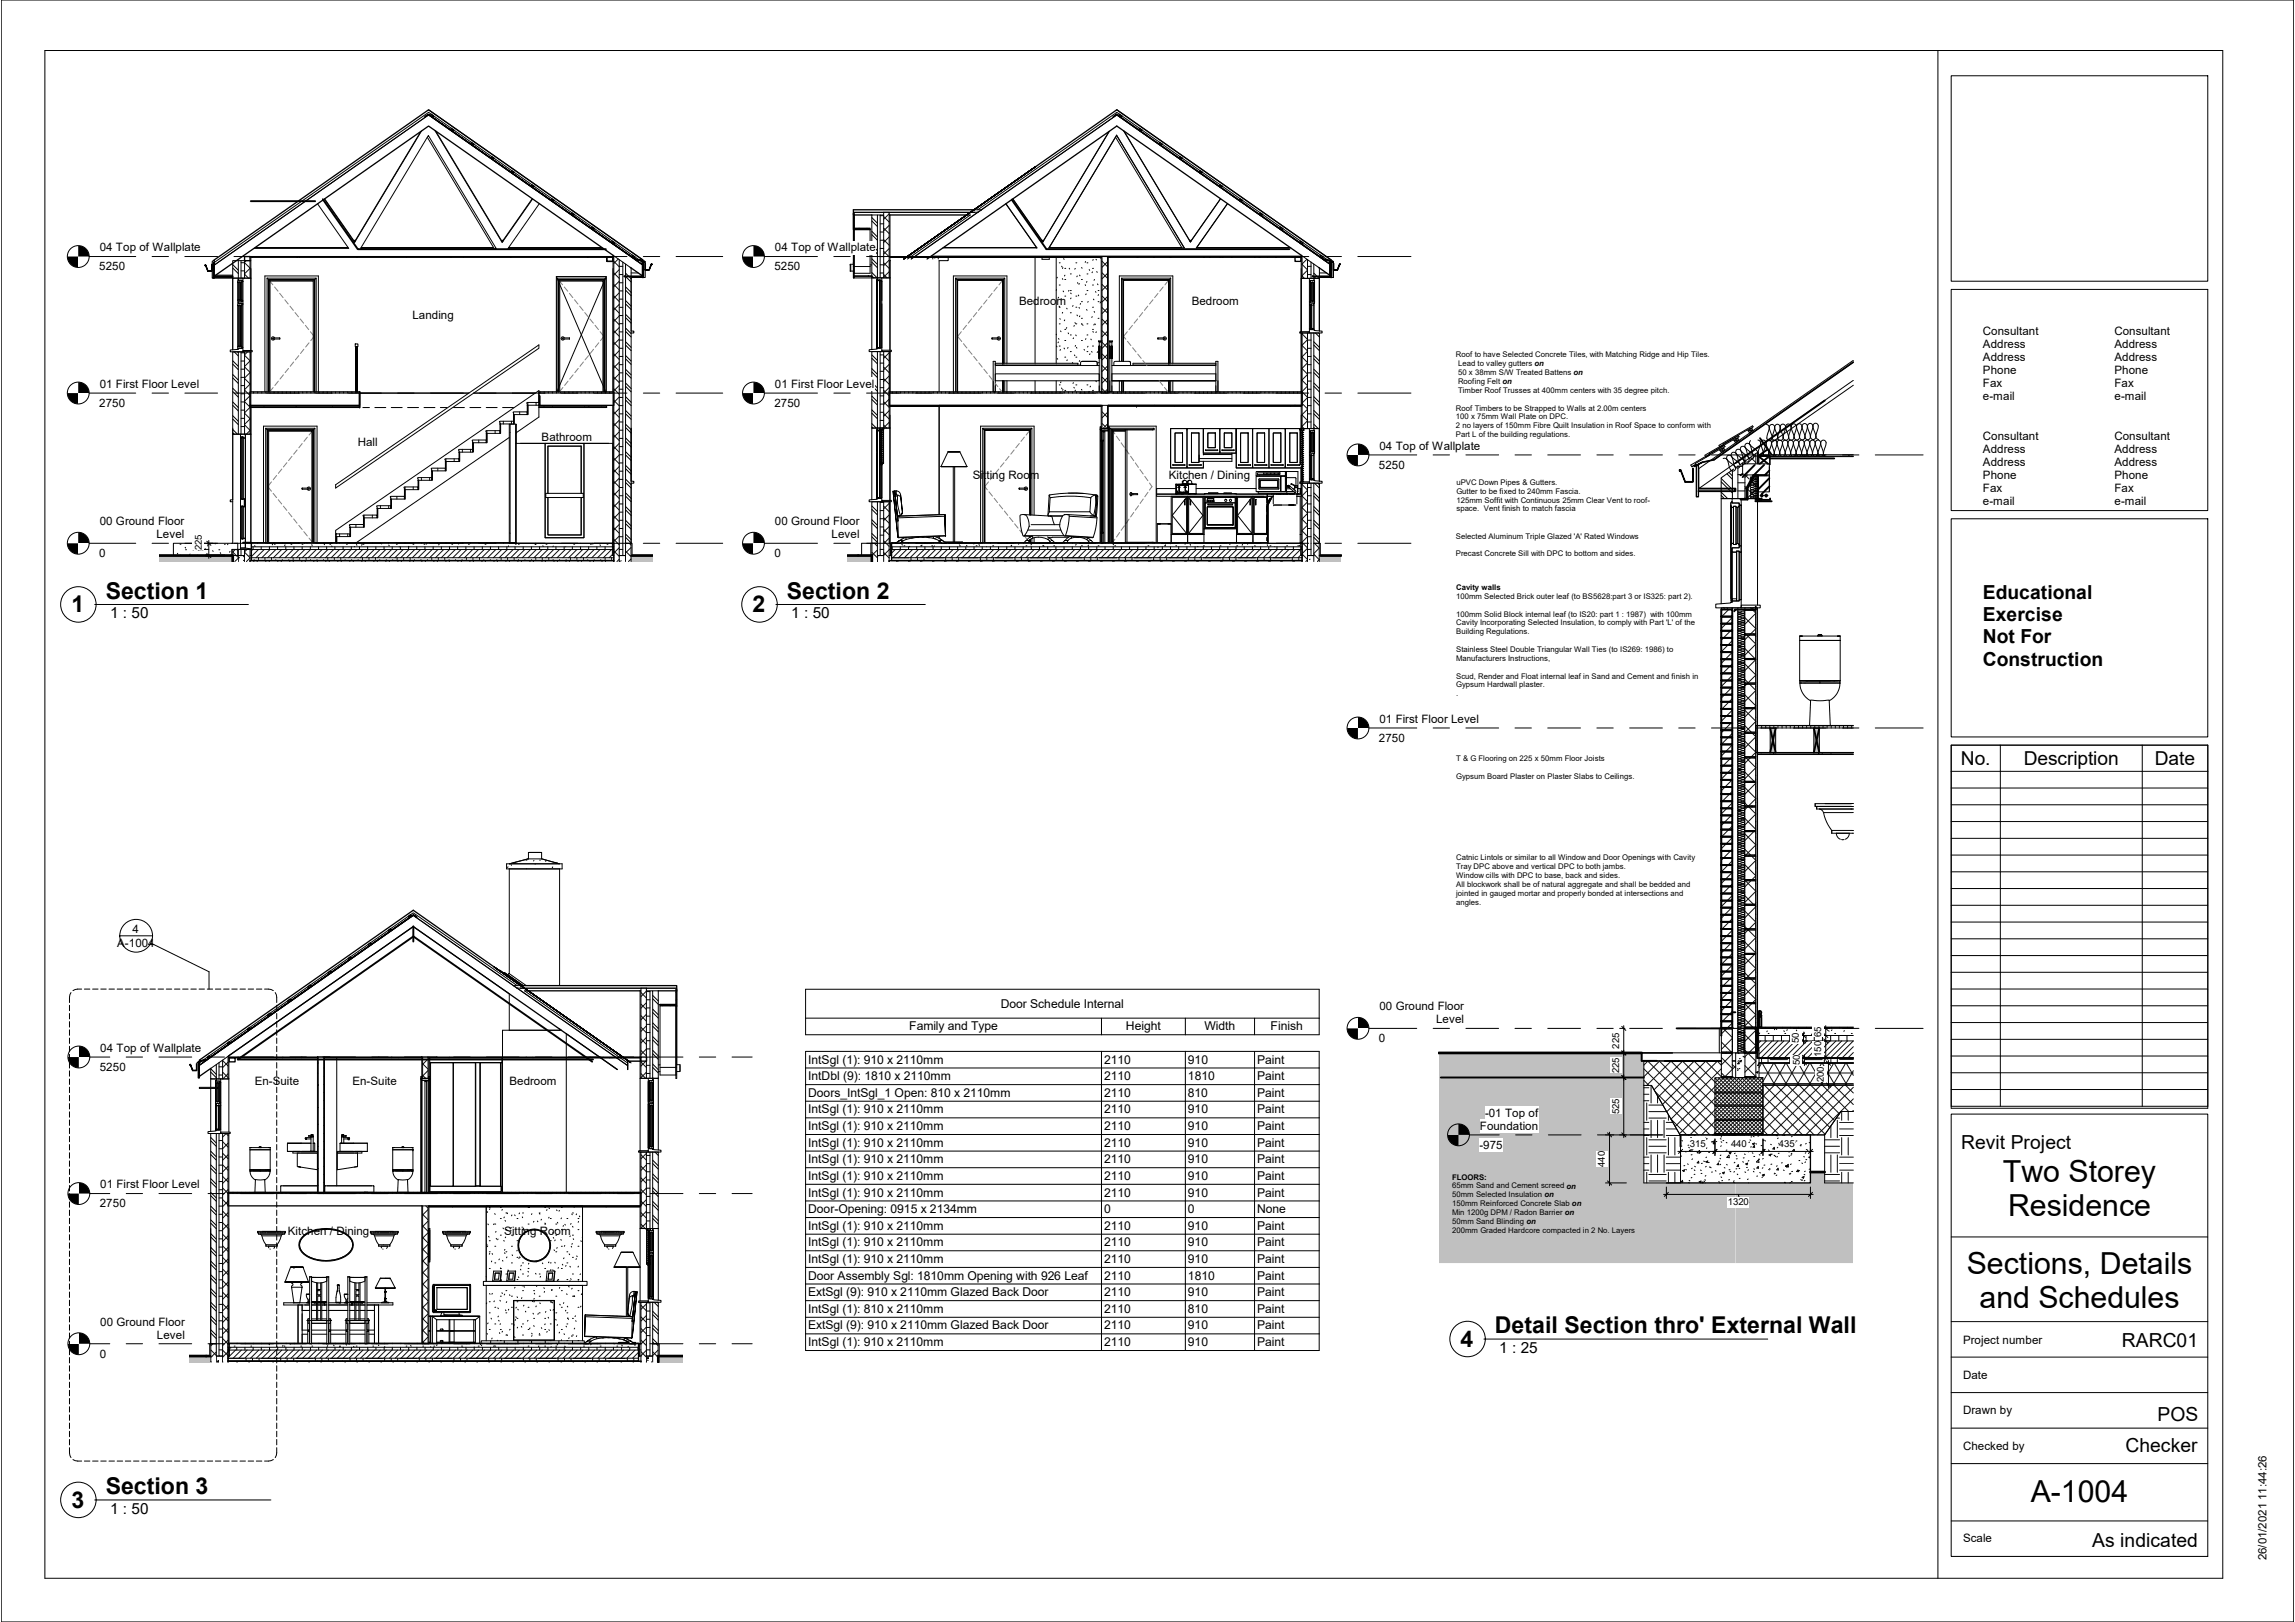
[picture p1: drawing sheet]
<svg xmlns="http://www.w3.org/2000/svg" width="841mm" height="594mm" viewBox="0 0 841 594" stroke-linecap="round" stroke-linejoin="round" font-family="sans-serif">
<defs><g id="words">
<g font-size="11.1">
<text x="734" y="432.8">Two Storey</text>
<text x="735.9" y="445.2">Residence</text>
<text x="720.7" y="466.5">Sections, Details</text>
<text x="725.4" y="478.9">and Schedules</text>
<text x="744.2" y="550.2">A-1004</text>
</g>
<g font-size="8.5">
<text x="38.8" y="219.3">Section 1</text>
<text x="288.4" y="219.3">Section 2</text>
<text x="26.2" y="224.2">1</text>
<text x="275.8" y="224.2">2</text>
<text x="547.8" y="488.3">Detail Section thro' External Wall</text>
<text x="535.3" y="493.2">4</text>
<text x="38.8" y="547.3">Section 3</text>
<text x="26.2" y="552.2">3</text>
</g>
<g font-size="7.1">
<text x="726.7" y="219.2">Educational</text>
<text x="726.7" y="227.4">Exercise</text>
<text x="726.7" y="235.6">Not For</text>
<text x="726.7" y="243.8">Construction</text>
<text x="718.7" y="420.7">Revit Project</text>
<text x="777.6" y="493.2">RARC01</text>
<text x="790.7" y="520.3">POS</text>
<text x="778.9" y="531.8">Checker</text>
<text x="766.7" y="566.8">As indicated</text>
</g>
<g font-size="7">
<text x="718.6" y="280">No.</text>
<text x="741.7" y="280">Description</text>
<text x="789.7" y="280">Date</text>
</g>
<g font-size="5.6">
<text x="40.3" y="226.5">1 : 50</text>
<text x="289.9" y="226.5">1 : 50</text>
<text x="549.4" y="495.5">1 : 25</text>
<text x="40.3" y="554.5">1 : 50</text>
</g>
<g font-size="4.5">
<text x="366.7" y="369">Door Schedule Internal</text>
<text x="333.2" y="377.4">Family and Type</text>
<text x="412.6" y="377.4">Height</text>
<text x="441.4" y="377.4">Width</text>
<text x="465.6" y="377.4">Finish</text>
<text x="296.2" y="389.6">IntSgl (1): 910 x 2110mm</text>
<text x="404.6" y="389.6">2110</text>
<text x="435.3" y="389.6">910</text>
<text x="460.7" y="389.6">Paint</text>
<text x="296.2" y="395.6">IntDbl (9): 1810 x 2110mm</text>
<text x="404.6" y="395.6">2110</text>
<text x="435.3" y="395.6">1810</text>
<text x="460.7" y="395.6">Paint</text>
<text x="296.2" y="401.7">Doors_IntSgl_1 Open: 810 x 2110mm</text>
<text x="404.6" y="401.7">2110</text>
<text x="435.3" y="401.7">810</text>
<text x="460.7" y="401.7">Paint</text>
<text x="296.2" y="407.8">IntSgl (1): 910 x 2110mm</text>
<text x="404.6" y="407.8">2110</text>
<text x="435.3" y="407.8">910</text>
<text x="460.7" y="407.8">Paint</text>
<text x="296.2" y="413.9">IntSgl (1): 910 x 2110mm</text>
<text x="404.6" y="413.9">2110</text>
<text x="435.3" y="413.9">910</text>
<text x="460.7" y="413.9">Paint</text>
<text x="296.2" y="420">IntSgl (1): 910 x 2110mm</text>
<text x="404.6" y="420">2110</text>
<text x="435.3" y="420">910</text>
<text x="460.7" y="420">Paint</text>
<text x="296.2" y="426.1">IntSgl (1): 910 x 2110mm</text>
<text x="404.6" y="426.1">2110</text>
<text x="435.3" y="426.1">910</text>
<text x="460.7" y="426.1">Paint</text>
<text x="296.2" y="432.2">IntSgl (1): 910 x 2110mm</text>
<text x="404.6" y="432.2">2110</text>
<text x="435.3" y="432.2">910</text>
<text x="460.7" y="432.2">Paint</text>
<text x="296.2" y="438.3">IntSgl (1): 910 x 2110mm</text>
<text x="404.6" y="438.3">2110</text>
<text x="435.3" y="438.3">910</text>
<text x="460.7" y="438.3">Paint</text>
<text x="296.2" y="444.3">Door-Opening: 0915 x 2134mm</text>
<text x="404.6" y="444.3">0</text>
<text x="435.3" y="444.3">0</text>
<text x="460.7" y="444.3">None</text>
<text x="296.2" y="450.4">IntSgl (1): 910 x 2110mm</text>
<text x="404.6" y="450.4">2110</text>
<text x="435.3" y="450.4">910</text>
<text x="460.7" y="450.4">Paint</text>
<text x="296.2" y="456.5">IntSgl (1): 910 x 2110mm</text>
<text x="404.6" y="456.5">2110</text>
<text x="435.3" y="456.5">910</text>
<text x="460.7" y="456.5">Paint</text>
<text x="296.2" y="462.6">IntSgl (1): 910 x 2110mm</text>
<text x="404.6" y="462.6">2110</text>
<text x="435.3" y="462.6">910</text>
<text x="460.7" y="462.6">Paint</text>
<text x="296.2" y="468.7">Door Assembly Sgl: 1810mm Opening with 926 Leaf</text>
<text x="404.6" y="468.7">2110</text>
<text x="435.3" y="468.7">1810</text>
<text x="460.7" y="468.7">Paint</text>
<text x="296.2" y="474.8">ExtSgl (9): 910 x 2110mm Glazed Back Door</text>
<text x="404.6" y="474.8">2110</text>
<text x="435.3" y="474.8">910</text>
<text x="460.7" y="474.8">Paint</text>
<text x="296.2" y="480.8">IntSgl (1): 810 x 2110mm</text>
<text x="404.6" y="480.8">2110</text>
<text x="435.3" y="480.8">810</text>
<text x="460.7" y="480.8">Paint</text>
<text x="296.2" y="486.9">ExtSgl (9): 910 x 2110mm Glazed Back Door</text>
<text x="404.6" y="486.9">2110</text>
<text x="435.3" y="486.9">910</text>
<text x="460.7" y="486.9">Paint</text>
<text x="296.2" y="493">IntSgl (1): 910 x 2110mm</text>
<text x="404.6" y="493">2110</text>
<text x="435.3" y="493">910</text>
<text x="460.7" y="493">Paint</text>
</g>
<g font-size="4.2">
<text x="36.5" y="92.1">04 Top of Wallplate</text>
<text x="284" y="92.1">04 Top of Wallplate</text>
<text x="36.3" y="99">5250</text>
<text x="283.8" y="99">5250</text>
<text x="373.4" y="111.8">Bedroom</text>
<text x="436.7" y="111.8">Bedroom</text>
<text x="151.2" y="116.9">Landing</text>
<text x="726.7" y="122.6">Consultant</text>
<text x="774.9" y="122.6">Consultant</text>
<text x="726.7" y="127.4">Address</text>
<text x="774.9" y="127.4">Address</text>
<text x="726.7" y="132.1">Address</text>
<text x="726.7" y="136.9">Phone</text>
<text x="774.9" y="132.1">Address</text>
<text x="774.9" y="136.9">Phone</text>
<text x="36.5" y="142.1">01 First Floor Level</text>
<text x="284" y="142.1">01 First Floor Level</text>
<text x="726.7" y="141.7">Fax</text>
<text x="774.9" y="141.7">Fax</text>
<text x="36.3" y="149">2750</text>
<text x="283.8" y="149">2750</text>
<text x="726.7" y="146.4">e</text>
<text x="729.1" y="146.4">-</text>
<text x="730.4" y="146.4">mail</text>
<text x="774.9" y="146.4">e-mail</text>
<text x="198.5" y="161.4">Bathroom</text>
<text x="726.7" y="161">Consultant</text>
<text x="774.9" y="161">Consultant</text>
<text x="131.1" y="163.5">Hall</text>
<text x="505.5" y="164.7">04 Top of Wallplate</text>
<text x="726.7" y="165.8">Address</text>
<text x="774.9" y="165.8">Address</text>
<text x="505.3" y="171.7">5250</text>
<text x="726.7" y="170.5">Address</text>
<text x="774.9" y="170.5">Address</text>
<text x="356.6" y="175.5">Sitting Room</text>
<text x="428.3" y="175.5">Kitchen / Dining</text>
<text x="726.7" y="175.3">Phone</text>
<text x="774.9" y="175.3">Phone</text>
<text x="726.7" y="180">Fax</text>
<text x="726.7" y="184.8">e</text>
<text x="729.1" y="184.8">-</text>
<text x="730.4" y="184.8">mail</text>
<text x="774.9" y="180">Fax</text>
<text x="774.9" y="184.8">e-mail</text>
<text x="36.5" y="192.3">00 Ground Floor</text>
<text x="57.3" y="197.1">Level</text>
<text x="284" y="192.3">00 Ground Floor</text>
<text x="304.8" y="197.1">Level</text>
<text x="36.3" y="204">0</text>
<text x="283.8" y="204">0</text>
<text x="505.5" y="264.8">01 First Floor Level</text>
<text x="505.3" y="271.7">2750</text>
<text x="48.6" y="341.6">4</text>
<text x="43" y="347">A-1004</text>
<text x="505.5" y="370">00 Ground Floor</text>
<text x="526.3" y="374.8">Level</text>
<text x="505.3" y="381.7">0</text>
<text x="36.7" y="385.3">04 Top of Wallplate</text>
<text x="36.6" y="392.2">5250</text>
<text x="93.3" y="397.2">En-Suite</text>
<text x="129.1" y="397.2">En-Suite</text>
<text x="186.7" y="397.2">Bedroom</text>
<text x="542.3" y="413.8">Foundation</text>
<text x="544.2" y="409">-01 Top of</text>
<text x="542.1" y="420.7">-</text>
<text x="543.5" y="420.7">975</text>
<text x="36.7" y="435.3">01 First Floor Level</text>
<text x="36.6" y="442.2">2750</text>
<text x="105.5" y="452.3">Kitchen / Dining</text>
<text x="184.8" y="452.3">Sitting Room</text>
<text x="36.7" y="485.5">00 Ground Floor</text>
<text x="57.5" y="490.3">Level</text>
<text x="36.6" y="497.2">0</text>
<text x="719.4" y="492.1">Project number</text>
<text x="719.4" y="505.1">Date</text>
<text x="719.4" y="518.1">Drawn by</text>
<text x="719.4" y="531.1">Checked by</text>
<text x="719.4" y="564.7">Scale</text>
<text x="830.5" y="571.5" transform="rotate(-90 830.5 571.5)">26/01/2021 11:44:26</text>
</g>
<g font-size="3.5">
<text x="73.9" y="201.5" transform="rotate(-90 73.9 201.5)">225</text>
<text x="659.2" y="382.2" transform="rotate(-90 659.2 382.2)">50</text>
<text x="667.4" y="379.9" transform="rotate(-90 667.4 379.9)">65</text>
<text x="593.4" y="384" transform="rotate(-90 593.4 384)">225</text>
<text x="667.4" y="387.1" transform="rotate(-90 667.4 387.1)">150</text>
<text x="593.4" y="393" transform="rotate(-90 593.4 393)">225</text>
<text x="659.6" y="390.2" transform="rotate(-90 659.6 390.2)">50</text>
<text x="668.4" y="396.3" transform="rotate(-90 668.4 396.3)">200</text>
<text x="593.4" y="408.1" transform="rotate(-90 593.4 408.1)">525</text>
<text x="619.3" y="419.9">315</text>
<text x="634.4" y="419.9">440</text>
<text x="651.9" y="419.9">435</text>
<text x="588.2" y="427.4" transform="rotate(-90 588.2 427.4)">440</text>
<text x="633.2" y="441.5">1320</text>
</g>
<g font-size="2.8">
<text x="533.5" y="130.9">Roof to have Selected Concrete Tiles, with Matching Ridge and Hip Tiles.</text>
<text x="534.3" y="134.2">Lead to valley gutters on</text>
<text x="534.3" y="137.4">50 x 38mm S/W Treated Battens on</text>
<text x="534.3" y="140.7">Roofing Felt on</text>
<text x="534.3" y="143.9">Timber Roof Trusses at 400mm centers with 35 degree pitch.</text>
<text x="533.5" y="150.4">Roof Timbers to be Strapped to Walls at 2.00m centers</text>
<text x="533.5" y="153.6">100 x 75mm Wall Plate on DPC.</text>
<text x="533.5" y="156.8">2 no layers of 150mm Fibre Quilt Insulation in Roof Space to conform with</text>
<text x="533.5" y="160.1">Part L of the building regulations.</text>
<text x="533.7" y="177.6">uPVC Down Pipes &amp; Gutters.</text>
<text x="533.7" y="180.8">Gutter to be fixed to 240mm Fascia.</text>
<text x="533.7" y="184.1">125mm Soffit with Continuous 25mm Clear Vent to roof-</text>
<text x="533.7" y="187.3">space. Vent finish to match fascia</text>
<text x="533.5" y="197.3">Selected Aluminum Triple Glazed 'A' Rated Windows</text>
<text x="533.5" y="203.8">Precast Concrete Sill with DPC to bottom and sides.</text>
<text x="533.6" y="216.1">Cavity walls</text>
<text x="533.6" y="219.3">100mm Selected Brick outer leaf (to BS5628:part 3 or IS325: part 2).</text>
<text x="533.6" y="225.8">100mm Solid Block internal leaf (to IS20: part 1 : 1987) with 100mm</text>
<text x="533.6" y="229.1">Cavity Incorporating Selected Insulation, to comply with Part 'L' of the</text>
<text x="533.6" y="232.3">Building Regulations.</text>
<text x="533.6" y="238.8">Stainless Steel Double Triangular Wall Ties (to IS269: 1986) to</text>
<text x="533.6" y="242">Manufacturers Instructions,</text>
<text x="533.6" y="248.5">Scud, Render and Float internal leaf in Sand and Cement and finish in</text>
<text x="533.6" y="251.8">Gypsum Hardwall plaster.</text>
<text x="533.6" y="255">.</text>
<text x="533.6" y="278.8">T &amp; G Flooring on 225 x 50mm Floor Joists</text>
<text x="533.6" y="285.3">Gypsum Board Plaster on Plaster Slabs to Ceilings.</text>
<text x="533.6" y="315.1">Catnic Lintols or similar to all Window and Door Openings with Cavity</text>
<text x="533.6" y="318.3">Tray DPC above and vertical DPC to both jambs.</text>
<text x="533.6" y="321.6">Window cills with DPC to base, back and sides.</text>
<text x="533.6" y="324.8">All blockwork shall be of natural aggregate and shall be bedded and</text>
<text x="533.6" y="328.1">jointed in gauged mortar and properly bonded at intersections and</text>
<text x="533.6" y="331.3">angles.</text>
<text x="532.2" y="432">FLOORS:</text>
<text x="532.2" y="435.3">65mm Sand and Cement screed on</text>
<text x="532.2" y="438.5">50mm Selected Insulation on</text>
<text x="532.2" y="441.8">150mm Reinforced Concrete Slab on</text>
<text x="532.2" y="445">Min 1200g DPM / Radon Barrier on</text>
<text x="532.2" y="448.2">50mm Sand Blinding on</text>
<text x="532.2" y="451.5">200mm Graded Hardcore compacted in 2 No. Layers</text>
</g>
</g></defs>
<g fill="#c0c0c0">
<path d="M58.3 203.5h27v2.2h-27z"/>
<path d="M231.2 203.5h8v2.2h-8z"/>
</g>
<g fill="#fff">
<path d="M229.2 199h2v4.5h-2z"/>
<path d="M224.4 199h3.8v4.5h-3.8z"/>
<path d="M229.2 96.7h2.1v102.3h-2.1z"/>
<path d="M226.9 95.1h1.3v103.9h-1.3z"/>
<path d="M224.9 93.7h2v105.3h-2z"/>
<path d="M85.3 201.2h2v2.3h-2z"/>
<path d="M88.3 201.2h3.8v2.3h-3.8z"/>
<path d="M85.3 95.5h2v63.5h-2z"/>
<path d="M88.3 95.5h1.3v63.5h-1.3z"/>
<path d="M89.6 95.5h2v63.5h-2z"/>
<path d="M85.3 203.5h6.3v2.2h-6.3z"/>
<path d="M224.9 203.5h6.3v2.2h-6.3z"/>
<path d="M123 195.5h5.2v1h-5.2z"/>
<path d="M123.2 196.5h.2v2.5h-.2z"/>
<path d="M128.2 193.1h.3v3.4h-.3z"/>
<path d="M128 192.1h5.2v1h-5.2z"/>
<path d="M133.2 189.7h.3v3.4h-.3z"/>
<path d="M133 188.7h5.2v1h-5.2z"/>
<path d="M138.2 186.2h.3v3.5h-.3z"/>
<path d="M138 185.2h5.2v1h-5.2z"/>
<path d="M143.2 182.8h.2v3.4h-.2z"/>
<path d="M143 181.8h5.2v1h-5.2z"/>
<path d="M148.2 179.3h.3v3.5h-.3z"/>
<path d="M148 178.4h5.2v.9h-5.2z"/>
<path d="M153.2 175.9h.3v3.4h-.3z"/>
<path d="M153 174.9h5.2v1h-5.2z"/>
<path d="M158.2 172.5h.3v3.4h-.3z"/>
<path d="M158 171.5h5.2v1h-5.2z"/>
<path d="M163.2 169h.2v3.5h-.2z"/>
<path d="M163 168h5.2v1h-5.2z"/>
<path d="M168.2 165.6h.3v3.4h-.3z"/>
<path d="M168 164.6h5.2v1h-5.2z"/>
<path d="M173.2 162.2h.3v3.4h-.3z"/>
<path d="M173 161.2h5.2v1h-5.2z"/>
<path d="M178.2 158.7h.3v3.5h-.3z"/>
<path d="M178 157.7h5.2v1h-5.2z"/>
<path d="M183.2 155.3h.3v3.4h-.3z"/>
<path d="M183 154.3h5.2v1h-5.2z"/>
<path d="M188.2 151.8h.3v3.5h-.3z"/>
<path d="M188 150.9h5.2v.9h-5.2z"/>
<path d="M197.7 145h.2v3.4h-.2z"/>
<path d="M193.2 148.4h.3v3.4h-.3z"/>
<path d="M193 147.4h4.7v1h-4.7z"/>
<path d="M91.6 149.2l130.7 .1z"/>
<path d="M91.6 148.9h130.7v.3h-130.7z"/>
<path d="M91.9 93.9h132.7v.4h-132.7z"/>
<path d="M91.6 205.4h133.3v.3h-133.3z"/>
<path d="M63.5 199h23.6v4.5h-23.6z"/>
</g>
<g fill="none" stroke="#0e0e0e" stroke-width=".37">
<path d="M89.6 96.2l2 2M90.2 95.5l-.6 .5M91.6 98.3l-2 2M224.9 100l2 2M224.9 95.7l2 2M226.6 94.8l-1.7 1.7M226.9 98.7l-2 2.1M89.6 100.4l1.5 1.5M224.9 116.9l2 2M224.9 112.7l2 2M224.9 108.4l2 2M224.9 104.2l2 2"/>
<path d="M226.9 111.5l-2 2M226.9 115.7l-2 2M226.9 103l-2 2M226.9 107.2l-2 2M226.9 120l-2 2M89.6 138.6l2 2M89.6 134.4l2 2M89.6 130.1l2 2M90.7 128.9l-1.1 1.1M91.6 132.2l-2 2M91.6 136.5l-2 2M224.9 138.2l2 1.9"/>
<path d="M224.9 133.9l2 2M224.9 129.7l2 2M224.9 125.4l2 2M224.9 121.2l2 2M226.9 124.2l-2 2M226.9 132.7l-2 2M226.9 128.4l-2 2.1M226.9 136.9l-2 2M89.6 147.1l2 2.1-2 2M89.6 155.6l2 2M89.6 151.4l2 2M89.6 142.9l2 2"/>
<path d="M91.6 140.7l-2 2M91.6 144.9l-2 2M91.6 153.4l-2 2M91.6 157.7l-1.3 1.3M92.9 143.5v.5M94.4 143.5v.5M95.9 143.5v.5M97.4 143.5v.5M98.9 143.5v.5M100.4 143.5v.5M101.9 143.5v.5M103.4 143.5v.5"/>
<path d="M104.9 143.5v.5M106.4 143.5v.5M107.9 143.5v.5M109.4 143.5v.5M110.9 143.5v.5M112.4 143.5v.5M113.9 143.5v.5M115.4 143.5v.5M116.9 143.5v.5M118.4 143.5v.5M119.9 143.5v.5M121.4 143.5v.5"/>
<path d="M122.9 143.5v.5M124.4 143.5v.5M125.9 143.5v.5M127.4 143.5v.5M128.9 143.5v.5M130.4 143.5v.5M178.4 157.7v4.5M181.4 157.7v1M184.4 154.3v1M187.4 154.3v1M190.4 150.9v.9M193.4 147.4v4.4"/>
<path d="M196.4 147.4v1M198 143.5v.5M199.4 143.5v.5M200.9 143.5v.5M202.4 143.5v.5M203.9 143.5v.5M205.4 143.5v.5M206.9 143.5v.5M208.4 143.5v.5M210 143.5v.5M211.4 143.5v.5M212.9 143.5v.5"/>
<path d="M214.4 143.5v.5M215.9 143.5v.5M217.4 143.5v.5M218.9 143.5v.5M220.5 143.5v.5M222 143.5v.5M223.4 143.5v.5M224.9 159.4l2 2M224.9 155.1l2 2M224.9 150.9l2 2M224.9 146.6l2 2M224.9 142.4l2 2"/>
<path d="M224.9 143.5v.5M226.9 141.2l-2 2M226.9 149.7l-2 2M226.9 158.2l-2 1.9M226.9 145.4l-2 2M226.9 153.9l-2 2M148.4 178.4v4.4M151.4 178.4v.9M154.4 174.9v1M157.4 174.9v1M160.4 171.5v1M163.4 168v4.5"/>
<path d="M166.4 168v1M169.4 164.6v1M172.4 164.6v1M175.4 161.2v1M224.9 176.3l2 2M224.9 172.1l2 2M224.9 167.9l2 2M224.9 163.6l2 2M226.9 166.6l-2 2M226.9 175.1l-2 2M226.9 162.4l-2 2M226.9 170.9l-2 2"/>
<path d="M226.9 179.4l-2 2M94.4 198.8v.2M97.4 198.8v.2M100.4 198.8v.2M103.4 198.8v.2M106.4 198.8v.2M109.4 198.8v.2M112.4 198.8v.2M115.4 198.8v.2M118.4 198.8v.2M121.4 198.8v.2M124.4 198.8v.2"/>
<path d="M124.4 195.5v1M127.4 198.8v.2M127.4 195.5v1M130.4 198.8v.2M130.4 192.1v1M133.4 198.8v.2M133.4 188.7v4.4M136.4 198.8v.2M136.4 188.7v1M139.4 198.8v.2M139.4 185.2v1M142.4 198.8v.2"/>
<path d="M142.4 185.2v1M145.4 198.8v.2M145.4 181.8v1M148.4 198.8v.2M151.4 198.8v.2M154.4 198.8v.2M157.4 198.8v.2M160.4 198.8v.2M163.4 198.8v.2M166.4 198.8v.2M169.4 198.8v.2M172.4 198.8v.2"/>
<path d="M175.4 198.8v.2M178.4 198.8v.2M181.4 198.8v.2M184.4 198.8v.2M187.4 198.8v.2M224.9 193.3l2 2M224.9 189.1l2 2M224.9 184.8l2 2M224.9 180.6l2 2M224.9 197.5l2 2.1M226.9 187.9l-2 1.9M226.9 192.1l-2 2"/>
<path d="M226.9 196.3l-2 2M226.9 183.6l-2 2M230.6 199l.6 .6M86.3 201.2l-1 1 2 2M87.3 204.4l-1.3 1.3M89.6 202.3l2 2-1.3 1.4M90.5 201.2l-.9 .9M92.6 201.3l-.5 .4M92.9 205.4l.1 .3M93.1 205v.3M94.4 205.4l-.2 .3M94.7 201.3l-2.6 2.6"/>
<path d="M94.7 204.3v.7M96.8 201.3l-3 3M97.1 204.3v.7M97.3 205.4l.2 .3M98.8 205.4l-.2 .3M98.9 201.3l-3 3M99.5 204.3v.7M101.1 201.3l-3 3M101.1 205v.3M101.7 205.4l.2 .3M103.2 201.3l-3 3M103.2 205.4l-.2 .3"/>
<path d="M103.5 205v.3M105.3 201.3l-3 3M105.8 205v.3M106.1 205.4l.2 .3M107.4 201.3l-3 3M107.4 204.3v.7M107.6 205.4l-.2 .3M109.6 201.3l-3 3M109.8 204.3v.7M110.5 205.4l.2 .3M111.7 201.3l-3 3M112 205.4l-.2 .3"/>
<path d="M112.2 204.3v.7M113.8 205v.3M113.8 201.3l-3 3M114.9 205.4l.1 .3M115.9 201.3l-3 3M116.2 205v.3M116.4 205.4l-.2 .3M118 201.3l-3 3M118.5 205v.3M119.3 205.4l.1 .3M120.1 204.3v.7M120.2 201.3l-3 3"/>
<path d="M120.8 205.4l-.2 .3M122.3 201.3l-3 3M122.5 204.3v.7M123.7 205.4l.1 .3M124.4 201.3l-3 3M124.9 204.3v.7M125.2 205.4l-.2 .3M126.5 205v.3M126.5 201.3l-3 3M128.1 205.4l.1 .3M128.7 201.3l-3.1 3M128.9 205v.3"/>
<path d="M129.6 205.4l-.2 .3M130.8 201.3l-3 3M131.2 205v.3M132.5 205.4l.2 .3M132.8 204.3v.7M132.9 201.3l-3 3M134 205.4l-.2 .3M135 201.3l-3 3M135.2 204.3v.7M136.9 205.4l.2 .3M137.1 201.3l-3 3M137.6 204.3v.7"/>
<path d="M138.4 205.4l-.2 .3M139.2 205v.3M139.3 201.3l-3.1 3M141.3 205.4l.2 .3M141.4 201.3l-3 3M141.6 205v.3M142.8 205.4l-.2 .3M143.5 201.3l-3 3M143.9 205v.3M145.5 204.3v.7M145.6 201.3l-3 3M145.7 205.4l.2 .3"/>
<path d="M147.2 205.4l-.2 .3M147.7 201.3l-3 3M147.9 204.3v.7M149.9 201.3l-3 3M150.1 205.4l.1 .3M150.3 204.3v.7M151.6 205.4l-.2 .3M151.9 205v.3M152 201.3l-3 3M154.1 201.3l-3 3M154.3 205v.3M154.5 205.4l.1 .3"/>
<path d="M156 205.4l-.2 .3M156.2 201.3l-3 3M156.6 205v.3M158.2 204.3v.7M158.3 201.3l-3 3M158.9 205.4l.1 .3M160.4 205.4l-.2 .3M160.5 201.3l-3 3M160.6 204.3v.7M162.6 201.3l-3 3M163 204.3v.7M163.3 205.4l.1 .3"/>
<path d="M164.6 205v.3M164.7 201.3l-3 3M164.8 205.4l-.2 .3M166.8 201.3l-3 3M167 205v.3M167.7 205.4l.2 .3M169 201.3l-3.1 3M169.2 205.4l-.2 .3M169.3 205v.3M170.9 204.3v.7M171.1 201.3l-3 3M172.1 205.4l.2 .3"/>
<path d="M173.2 201.3l-3 3M173.3 204.3v.7M173.6 205.4l-.2 .3M175.3 201.3l-3 3M175.7 204.3v.7M176.5 205.4l.2 .3M177.3 205v.3M177.4 201.3l-3 3M178 205.4l-.2 .3M179.6 201.3l-3 3M179.7 205v.3M180.9 205.4l.2 .3"/>
<path d="M181.7 201.3l-3 3M182.1 205v.3M182.4 205.4l-.2 .3M183.6 204.3v.7M183.8 201.3l-3 3M185.3 205.4l.1 .3M185.9 201.3l-3 3M186 204.3v.7M186.8 205.4l-.2 .3M188 201.3l-3 3M188.4 204.3v.7M189.7 205.4l.1 .3"/>
<path d="M190 205v.3M190.2 201.3l-3 3M191.2 205.4l-.2 .3M192.3 201.3l-3 3M192.4 205v.3M194.1 205.4l.1 .3M194.4 201.3l-3 3M194.8 205v.3M195.6 205.4l-.2 .3M196.3 204.3v.7M196.5 201.3l-3 3M198.5 205.4l.1 .3"/>
<path d="M198.6 201.3l-2.9 3M198.7 204.3v.7M200 205.4l-.2 .3M200.8 201.3l-3 3M201.1 204.3v.7M202.7 205v.3M202.9 205.4l.2 .3M202.9 201.3l-3 3M204.4 205.4l-.2 .3M205 201.3l-3 3M205.1 205v.3M207.1 201.3l-2.9 3"/>
<path d="M207.3 205.4l.2 .3M207.5 205v.3M208.8 205.4l-.2 .3M209 204.3v.7M209.3 201.3l-3 3M211.4 201.3l-3 3M211.4 204.3v.7M211.7 205.4l.2 .3M213.2 205.4l-.2 .3M213.5 201.3l-3 3M213.8 204.3v.7M215.4 205v.3"/>
<path d="M215.6 201.3l-3 3M216.1 205.4l.2 .3M217.6 205.4l-.2 .3M217.7 201.3l-2.9 3M217.8 205v.3M219.9 201.3l-3 3M220.2 205v.3M220.5 205.4l.1 .3M221.7 204.3v.7M222 201.3l-3 3M222 205.4l-.2 .3M224.1 201.3l-3 3"/>
<path d="M224.1 204.3v.7M224.9 205.4v.1M224.9 201.8l2 2M226.9 204.8l-.8 .9M226.9 200.6l-3.7 3.7M229.2 201.9l2 2M231.2 204.8l-.9 .9M231.2 200.5l-2 2"/>
</g>
<g fill="none" stroke="#000" stroke-width=".37">
<path d="M154.2 48.2l-24.3 40.3-10.9-15.7M154.5 48l-24.6 40.8-11.1-15.9M156.6 50.3l24.3 40.4h-48.6M157 49.6l24.8 41.4h-49.7zM157.1 40.2l79.4 55.6v.6M159.4 47.8l24.6 41 11.2-15.9M159.7 48l24.3 40.5 11-15.7M116.4 74.7l11.4 16.3h-34.7M197.6 74.6l-11.4 16.4h34.8M78.5 95.2l-.7 .5v6.2h.3M85.3 95.5h6.6v6.4h-6.6zM85.3 96.9l2 2.1"/>
<path d="M85.3 98.1l2 2.1M87.3 95.5v7M88.3 96.2h1.3M88.3 99.2h1.3M88.3 95.5v6.4M88.8 94h3.1v1.5M89.6 95.5v6.4M91.6 95.5v6.4M91.9 98.4v30M91.9 93.9h132.7v.4h-132.7zM91.9 94.2h132.7M92.6 94.1l-.1 .2"/>
<path d="M93.5 90.7h34.1M102.6 93.9v.1M109 94.2l-.1 .1M109.7 94.1v.1M109.7 94.2l.1 .1M129.6 88.3h.6M129.6 88h.6M130.7 93.9l.1 .2M149 93.9l-.1 .3M165.4 93.9l-.1 .3M170 94.2l-.1 .1M183.7 88.3h.7"/>
<path d="M183.7 88h.7M186.4 90.7h34.2M187.1 94l.1 .3M208.2 93.9v.1M215.3 94.2l.1 .1M215.3 94.2h.1M221.8 93.9l-.1 .1M224.6 93.5l.3 .2v105.3h-.3zM224.9 93.7l2 1.4v110.6M226.9 95.1l1.3 .9v103v4.5h-1.3h2.3v2.2M226.9 97.6h1.3M228.2 96l1 .7v4.4"/>
<path d="M229.2 96.7l2.1 1.4v3M230.9 97.9l.4 .4M231.3 100h2.6M235.5 96l-78.4-54.9-78.6 55.1M235.5 97l-78.4-54.9-78.6 55 78.6-55 78.4 54.9M236.5 98.9v2.7h-5.2M78.5 101.9h8.9M78.5 101.2h6.8M79.1 100.8h6.2M85.3 101.9v26.2M87.3 103.5l-.2-.4v7l.2-.3M87.3 112l-.2-.4v15.5l.2-.3"/>
<path d="M87.3 103.5v6.3M87.3 112v14.8M87.3 103.5h.3v6.3h-.3M87.3 112h.3v14.8h-.3M87.3 109.8l.3 .2 .8-.2 .3 .2v.6l-1.4 .2zM87.3 102.5l1.4 .2v.6l-1.4 .2zM87.3 111l1.4 .2v.6l-1.4 .2zM87.3 110.8v.2M87.4 110.6h1.3v-.4h.3v1.2l-1.6-.2zM87.4 101.9h1.6v1.2h-.3v-.4h-1.3zM87.6 111.8h.5v15.2h-.5zM87.6 103.3h.5v6.7h-.5z"/>
<path d="M88.4 103.5l.3-.2v6.7l-.3-.2M88.4 112l.3-.2v15.2l-.3-.2M88.4 103.5h-.3v6.3h.3M88.4 112h-.3v14.8h.3M88.4 103.5v6.3M88.4 112v14.8M88.7 103.1h.3v7.1h-.3zM88.7 111.4h.3v16h-.3zM89 101.9h2.9M97.9 101.9h18l-.5 .5v41.1M97.9 101.9v41.6M97.9 101.9l.5 .5 16.9 .1"/>
<path d="M98.5 102.5l-.1 41M98.5 102.5v41M98.5 102.5h16.8M115.3 102.5v41M115.9 101.9v41.6M203.9 101.3l18.1 42.2M204 101.9h18l-.5 .5v41.1M204 101.9l.6 .5 16.8 .1M204.6 102.5v41M204.6 102.5h16.8M221.4 102.5v41M222 101.9v41.6"/>
<path d="M222.2 101.3l-18.1 42.2-.1-41.6M226.9 118.6h1.3M226.9 115.6h1.3M226.9 112.6h1.3M226.9 109.6h1.3M226.9 106.6h1.3M226.9 103.6h1.3M226.9 100.6h1.3M228.7 101.1h6.8v.3h-6.8zM229.2 101.4v97.6M229.2 100l1.1 1.1M229.2 116.3l2.1 2.1"/>
<path d="M229.2 111.3l2.1 2M229.2 106.3l2.1 2M229.2 115.1l2.1 2.1M229.2 110.1l2.1 2M229.2 105.1l2.1 2M229.4 101.4l1.9 1.9M230.6 101.4l.7 .7M235.4 101v.1M235.5 101.5l-4.2-.1v97.6M84.4 128.2l2.7-.2 .3-.4h1.3v-.2h.3v1.5h-4.6zM85.3 128.9h6.6v30.1h-6.6zM85.3 132.1l2 2.1"/>
<path d="M85.3 137.2l2 2M85.3 133.3l2 2.1M85.3 138.4l2 2M85.8 128.9l1.5 1.5M87 128.9l.3 .3M87.3 126.8l.3 .2 .8-.2 .3 .2v.6l-1.4 .2zM87.3 127.8v.1M87.3 128.9v30.1M88.3 129.2h1.3M88.3 132.2h1.3M88.3 135.2h1.3M88.3 138.2h1.3"/>
<path d="M88.3 128.9v30.1M89 128.4h3.4v.5h-3.4zM89.6 128.9v30.1M91.6 128.9v30.1M91.9 128.9v14.6M100.1 124.2h.1M100.1 124.2h2.4M100.6 123.8a.6 .6 0 0 0-.9-.3 .6 .6 0 0 0 0 .9 .6 .6 0 0 0 .9-.2M102.5 123.8v.4zM102.5 123.8h-2.4l-.2 .2 .2 .2M130.2 126h1v1h-1zM206.8 123.8a.6 .6 0 0 0-.9-.3 .6 .6 0 0 0 0 .9 .6 .6 0 0 0 .9-.2"/>
<path d="M208.7 123.8v.4zM208.7 123.8h-2.4l-.2 .2 2.6 .2M226.9 139.6h1.3M226.9 136.6h1.3M226.9 133.6h1.3M226.9 130.6h1.3M226.9 127.6h1.3M226.9 124.6h1.3M226.9 121.6h1.3M229.2 136.5l2.1 2M229.2 131.4l2.1 2.1M229.2 126.4l2.1 2"/>
<path d="M229.2 121.4l2.1 2M229.2 135.2l2.1 2.1M229.2 130.2l2.1 2M229.2 125.2l2.1 2M229.2 120.1l2.1 2.1M231.3 121.2l1 .1v.7h-1M85.3 142.2l2 2.1M85.3 147.2l2 2.1M85.3 152.3l2 2M85.3 157.3l1.7 1.7M85.3 143.4l2 2.1M85.3 148.4l2 2.1"/>
<path d="M85.3 153.5l2 2M85.3 158.5l.5 .5M85.3 159h2.8M85.3 156.8v42.2h-.4M88.1 159h1.8v1.4h-.8v-.4h-.5v.4h-.5zM88.3 141.2h1.3M88.3 144.2h1.3M88.3 147.2h1.3M88.3 150.2h1.3M88.3 153.2h1.3M88.3 156.2h1.3M88.6 160h.5v22.9h-.5z"/>
<path d="M91.6 148.9h40.2v.4h-40.2zM91.6 144h80.2M91.6 149.2h40.2M91.9 149.3v49.7h133M91.9 148.5v.4M91.9 159h-2v41.7M96.8 148.9h.1M97.4 156.9h18M97.4 156.9l.5 .5M97.4 156.9v41.9M97.9 157.4h17l-.1 41.4M97.9 157.4l16.9 .1"/>
<path d="M97.9 157.4v41.4M98.6 143.5v-40.9h16.6v40.9M99 143.5v-40.5h15.8v40.5M108.5 148.9l.1 .2M115.4 156.9l-.5 .5v41.4M115.4 156.9v41.9M116.7 143.5v-42.4h-19.6v42.4M121.9 148.9v.1M130.9 143.5v-16.5h-.5v16.5M133 149.3h2.4M137.4 149.3h4M143.4 149.3h4"/>
<path d="M149.4 149.3h4M155.4 149.3h4M161.4 149.3h2.4M166.2 149.3h4M172.2 149.3h4M173.6 144h22.6M178 157.8l5.2-.1v1h-5zM178.2 149.3h4M178.2 158.7h.3v3.5h-.3zM183 154.4l5.2-.1v1h-5zM183.2 155.3h.3v3.4h-.3zM184.2 149.3h4"/>
<path d="M186.9 155.4v43.6M188 150.9h5.2v.9h-5zM188.2 151.8h.3v3.5h-.3zM188.9 155.4v43.6M189.2 158.6v.1M193 147.5l4.7-.1v1h-4.5zM193.2 148.4h.3v3.4h-.3zM197.5 147.4v-4.3l-74.5 51.2v4.5M197.5 148.9h24.8v.4h-24.8zM197.5 148.4v4.4l-8.3 5.7M197.5 149.2h24.8M197.5 144h27.4"/>
<path d="M197.7 145h.2v3.4h-.2zM199.4 148.9l-.1 .2M202.4 148.9v.1M203.9 143.5v-42.2h18.3v42.2M204.7 143.5v-40.9h16.6v40.9M205.1 143.5v-40.5h15.9v40.5M214.1 148.9l.1 .3M215.8 148.9l-.1 .3M220.4 149.1l-.1 .2M226.9 157.6h1.3M226.9 154.6h1.3M226.9 151.6h1.3"/>
<path d="M226.9 148.6h1.3M226.9 145.6h1.3M226.9 142.6h1.3M229.2 156.6l2.1 2M229.2 151.6l2.1 2M229.2 146.5l2.1 2.1M229.2 141.5l2.1 2M229.2 155.4l2.1 2M229.2 150.3l2.1 2.1M229.2 145.3l2.1 2M229.2 140.3l2.1 2M88.1 160.4h.5v22.2h-.5z"/>
<path d="M89.9 160.4h-.8v22.2h.5v3.1h-.5v11.4h.8M110.7 179.2h2.4M110.7 178.8v.4zM110.7 178.8h2.5l.1 .2-.2 .2M112.6 178.8a.6 .6 0 0 1 .9-.3 .6 .6 0 0 1 0 1 .6 .6 0 0 1-.9-.3M123 177.5l74.5-51.2v1.3l-74.5 51.2zM148 178.5l5.2-.1v.9h-5zM148.2 179.3h.3v3.5h-.3zM153 175l5.2-.1v1h-5zM153.2 175.9h.3v3.4h-.3zM158 171.6l5.2-.1v1h-5zM158.2 172.5h.3v3.4h-.3z"/>
<path d="M163 168.1l5.2-.1v1h-5zM163.2 169h.2v3.5h-.2zM168 164.7l5.2-.1v1h-5zM168.2 165.6h.3v3.4h-.3zM173 161.3l5.2-.1v1h-5zM173.2 162.2h.3v3.4h-.3zM186.6 160.2l-56 38.6M189.2 162.4v-7h-2.6v43.6h2.6M199.8 162.4h14.2v34.6h-14.2zM199.8 162.4v34.6h14.2v-34.6M200.8 163.4v17.3v-17.3h12.2zM213 163.4v17.3"/>
<path d="M224.6 162.4h-35.4v36.6M226.9 178.6h1.3M226.9 175.6h1.3M226.9 172.6h1.3M226.9 169.6h1.3M226.9 166.6h1.3M226.9 163.6h1.3M226.9 160.6h1.3M229.2 176.7l2.1 2.1M229.2 171.7l2.1 2M229.2 166.6l2.1 2.1M229.2 161.6l2.1 2.1"/>
<path d="M229.2 175.5l2.1 2M229.2 170.4l2.1 2.1M229.2 165.4l2.1 2.1M229.2 160.4l2.1 2M231.3 176.2l1 .1v.7h-1M63.5 199h23.6v4.5h-23.6zM66 199.3h.3M76.1 199.3h.4M76.2 199.7l-.1 .3M79 199l-.2 .2M82.2 199.3h.4M83.5 199.2l-.1 .3"/>
<path d="M85.3 183l-.9 .1v.7h.9M88.1 197.1h.5v.3l1.3-.3v3.6h-1.8zM88.1 182.6h.5v.3l1-.3v3.1h-.5v-.3l-1 .3zM88.1 185.7h.5v11.4h-.5zM88.6 185.4h.5v12h-.5zM92.1 199v2.2h-.5v4.5M93.3 199.8l.2 .3M96.6 198.8v-42.7h19.6v42.7M98.1 198.8v-41.2h16.6v41.2M98.4 198.8v-40.9h15.9v40.9M99.9 199.3l-.1 .3M100.5 199.3h.4"/>
<path d="M104.5 199.5l-.2 .3M106.6 199.3h.4M110.7 199.3h.3M111.6 199h.1M114.2 199.5l.2 .3M118.8 199.2l.1 .3M120.9 199.3h.3M121.5 200l.2 .3M123 195.6l5.2-.1v1h-5zM123.2 196.5h.2v2.5h-.2zM127 199.3h.3M128 192.2l5.2-.1v1h-5z"/>
<path d="M128.2 193.1h.3v3.4h-.3zM130.6 199.4l.2 .3M132.7 199.4l-.2 .3M133 188.8l5.2-.1v1h-5zM133.1 199.3h.3M133.2 189.7h.3v3.4h-.3zM138 185.3l5.2-.1v1h-5zM138.2 186.2h.3v3.5h-.3zM140 199l-.2 .2M142.5 199.6l.1 .3M143 181.9l5.2-.1v1h-5zM143.2 182.8h.2v3.4h-.2z"/>
<path d="M145.2 199.3h.4M151.3 199.3h.4M155.4 199.3h.3M156.4 199l-.2 .3M160.9 199.3l-.1 .3M165.6 199.3h.3M167.9 199l.2 .3M171.7 199.3h.3M177.8 199.3h.3M186.4 199.9l-.2 .3M186.8 195.1l.1 .2M188.9 198.8l.1 .1"/>
<path d="M189.2 199.2l-.2 .3M189.9 199.3h.4M196 199.3h.4M196.2 199.1l.1 .3M196.3 199h.1M198.9 199.9l.2 .3M200 180.7h13.7v1.5h-13.7zM200.1 199.3h.3M200.8 182.2v13.7h12.2v-13.7v13.7h-12.2zM202.8 200l-.2 .3M210.3 199.3h.3M212.7 199v.1"/>
<path d="M216.4 199.3h.3M217.2 199v.1M217.4 199l-.2 .3M219.9 199.5l.1 .3M222.5 199.3h.3M224.4 199.3l.2 .2M224.4 199v4.5h.5M224.6 199h.3v4.5M226.9 196.6h1.3M226.9 193.6h1.3M226.9 190.6h1.3M226.9 187.6h1.3"/>
<path d="M226.9 184.6h1.3M226.9 181.6h1.3M229.2 199v4.5h-1M229.2 199h2.1M229.2 196.8l2.1 2.1M229.2 191.8l2.1 2M229.2 186.8l2.1 2M229.2 181.7l2.1 2.1M229.2 195.6l2.1 2M229.2 190.6l2.1 2M229.2 185.5l2.1 2.1M229.2 180.5l2.1 2.1"/>
<path d="M229.2 199h2v4.5M231.2 199h.1M231.3 199h.3v4.5h-.4M58.3 203.5h27M65.1 202.6l-.1 .3M66 203.4h.3M67.9 200.4l.1 .3M68 201.4h.3M69.7 202.9l-.2 .3M70.6 201.2l.2 .3M72.1 203.4h.3M73.5 200.4l-.2 .3"/>
<path d="M74.1 201.4h.3M75.2 200.9l.1 .3M77.9 201.7l.2 .3M80.2 201.4h.3M80.7 202.4l.2 .3M84.3 203.4h.3M84.3 202l-.2 .3M85.3 203.5v2.2v-2.2M85.3 203.5h-.4v-2.3h7.2v2.3h-.5M85.3 201.2v4.5M87 201.1l.1 .2M87.1 201.2l-.2 .3"/>
<path d="M87.1 201.2h1M87.3 201.2v2.3h1M87.3 205.7v-2.2h2.3h-1.3v-2.3h1.3v4.5M87.8 204.2l-.3 .2M88.1 200.7h1.8l2 .3v.2h-3.8zM89.2 205.2l.3 .2M89.2 203.8l.3 .2M92.1 204.3h132.8M92.1 200.3h132.8M92.1 201.3h132.8M92.7 200.3v1M95.7 200.3v1"/>
<path d="M98.7 200.3v1M101.7 200.3v1M104.7 200.3v1M107.7 200.3v1M110.7 200.3v1M113.7 200.3v1M116.7 200.3v1M119.7 200.3v1M122.7 200.3v1M125.7 200.3v1M128.7 200.3v1M129.9 200.2v.1"/>
<path d="M131.7 200.3v1M134.7 200.3v1M137.7 200.3v1M140.7 200.3v1M143.7 200.3v1M146.3 200.2v.1M146.7 200.3v1M149.7 200.3v1M149.8 200.1l.1 .2M152.7 200.3v1M155.7 200.3v1M158.7 200.3v1"/>
<path d="M161.7 200.3v1M164.7 200.3v1M167.7 200.3v1M170.7 200.3v1M173.7 200.3v1M176.7 200.3v1M179.7 200.3v1M182.7 200.3v1M185.7 200.3v1M188.7 200.3v1M191.7 200.3v1M194.7 200.3v1"/>
<path d="M197.7 200.3v1M200.7 200.3v1M203.7 200.3v1M206.7 200.3v1M207.3 200.3h.1M209.7 200.3v1M212.7 200.3v1M215.7 200.3v1M218.7 200.3v1M221.7 200.3v1M224.4 201.2h.5M224.7 200.3v1"/>
<path d="M224.9 203.5v2.2M226.9 201.2h1.3M226.9 205.6h.2M227.6 205.4l-.2 .1M231.2 203.5v2.2M231.6 203.5h7.6"/>
</g>
<g fill="none" stroke="#000" stroke-width=".49">
<path d="M155.7 42.8l1.3-.9 75.6 52.9 2.1 .5 1.5 .8-1.5-.8-2.1-.4-75.6-53zM158 41.8l.8 .6-.3 .5-.8-.5zM165.4 47l.8 .6-.3 .5-.8-.6zM172.8 52.2l.8 .5-.4 .6-.8-.6zM180.1 57.3l.9 .6-.3 .4-.8-.5zM187.5 62.5l.8 .6-.3 .5-.8-.6zM194.9 67.7l.8 .5-.3 .5-.9-.5zM202.3 72.8l.8 .6-.4 .5-.8-.6zM209.6 78l.9 .6-.4 .5-.8-.6zM75.1 97h.3l-.2 .2h.2l.8 2h1.4v-2.4v2.5h-1.4zM78.1 96.2h.4v5.7h-.4zM89.6 94h2v1.5h-2z"/>
<path d="M217 83.2l.8 .5-.3 .5-.8-.5zM222.4 94.2h2.1v1.5h-2.1zM224.4 88.3l.8 .6-.3 .5-.9-.6zM224.6 93.5l-67.5-47.3-78.6 55v-6l78.6-55 78.4 54.9v6l-4.2-3M231.8 93.5l.8 .6-.4 .4-.8-.5zM232.6 95l2.1 .4 .8 .6v1zM235.5 95.9h.3v5.7h-.3zM236.4 96.4l.1 2.4h1.4l.7-1.9h.3l-.2-.2h.2l-1 2.2h-1.5zM78.5 101.2h6.8v.4h-6.8zM91.6 143.5h40.2v5h-40.2zM197.5 143.5h27.4v5h-27.4zM224.6 198.8h.3v6.5h-132.8v-6.5h97.1"/>
<path d="M91.6 205.7v-.3h133.3v.3"/>
</g>
<g fill="none" stroke="#808080" stroke-width=".37">
<path d="M98.6 102.6l1.4 1.7M100.6 105.1l1.3 1.6M102.5 107.4l1.2 1.6M104.4 109.8l1.2 1.6M106.3 112.1l1.2 1.6M108.1 114.5l1.3 1.5M110 116.8l1.3 1.6M111.9 119.1l1.2 1.6M204.8 102.6l1.4 1.7M206.8 105.1l1.2 1.6M208.7 107.4l1.2 1.6M210.5 109.8l1.3 1.6"/>
<path d="M212.4 112.1l1.3 1.6M214.3 114.5l1.2 1.5M216.2 116.8l1.2 1.6M218.1 119.1l1.2 1.6M102 139.6l-1.3 1.6M103.9 137.3l-1.3 1.5M105.7 134.9l-1.2 1.6M107.6 132.6l-1.2 1.6M109.5 130.3l-1.3 1.5M111.4 127.9l-1.3 1.6M113.2 125.6l-1.2 1.5M113.7 121.5l1.4 1.7-1.2 1.6"/>
<path d="M208.2 139.6l-1.3 1.6M210 137.3l-1.2 1.5M211.9 134.9l-1.2 1.6M213.8 132.6l-1.3 1.6M215.7 130.3l-1.3 1.5M217.5 127.9l-1.2 1.6M219.4 125.6l-1.2 1.5M219.9 121.5l1.4 1.7-1.3 1.6M100.1 141.9l-1.3 1.6M114.6 157.6l-1.3 1.7M206.3 141.9l-1.3 1.6M99.5 176.5l-1.4 1.7 1.4 1.7"/>
<path d="M101.4 174.2l-1.3 1.5M103.3 171.8l-1.3 1.6M105.1 169.5l-1.2 1.5M107 167.1l-1.3 1.6M108.9 164.8l-1.3 1.5M110.7 162.5l-1.2 1.5M112.6 160.1l-1.2 1.6M100.1 180.7l1.2 1.6M102 183l1.2 1.6M103.9 185.4l1.2 1.5M105.7 187.7l1.3 1.6M107.6 190.1l1.3 1.5"/>
<path d="M109.5 192.4l1.2 1.6M111.4 194.7l1.2 1.6M113.2 197.1l1.4 1.7"/>
</g>
<path d="M58.3 203.5h27v2.2M231.6 203.5h7.6" fill="none" stroke="#000" stroke-width=".99"/>
<path d="M91.9 73.7h23.6M118.3 73l12.8 18.3h90.9M131.8 143.5v5.8M89 198.8h3.1M75.4 203.5h7" fill="none" stroke="#000" stroke-width=".7"/>
<g fill="#fff">
<path d="M326.7 204.3h150.5v1h-150.5z"/>
<path d="M326.7 198.8h150.5v.2h-150.5z"/>
<path d="M326.7 199h150.5v5.3h-150.5z"/>
<path d="M325.8 143.5h151.4v.5h-151.4z"/>
<path d="M403.8 148.5h2v8.5h-2z"/>
<path d="M403.8 94h2v50h-2z"/>
</g>
<g fill="#c0c0c0">
<path d="M310.5 203.5h9v2.2h-9z"/>
<path d="M483.4 203.5h8.1v2.2h-8.1z"/>
</g>
<g fill="#fff">
<path d="M387.1 94.3h16.4v49.2h-16.4z"/>
<path d="M481.5 199h1.9v4.5h-1.9z"/>
<path d="M476.7 199h3.7v4.5h-3.7z"/>
<path d="M481.5 96.7h2v102.3h-2z"/>
<path d="M479.1 95.1h1.3v103.9h-1.3z"/>
<path d="M477.2 93.7h1.9v105.3h-1.9z"/>
<path d="M319.5 199h2v4.5h-2z"/>
<path d="M322.5 199h3.8v4.5h-3.8z"/>
<path d="M319.5 78.7h2v120.3h-2z"/>
<path d="M322.5 78.7h1.3v120.3h-1.3z"/>
<path d="M323.8 77.7h2v121.3h-2z"/>
<path d="M312.7 78.2h.3v5.9h-.3z"/>
<path d="M313 83.6h5.9v.5h-5.9z"/>
<path d="M325.8 203.5h11.7v1.9h-11.7z"/>
<path d="M319.5 203.5h6.3v2.2h-6.3z"/>
<path d="M477.2 203.5h6.2v2.2h-6.2z"/>
<path d="M406.1 93.9h70.7v.4h-70.7z"/>
<path d="M326.1 94h77.4v.3h-77.4z"/>
<path d="M406.1 148.5h70.7v.3h-70.7z"/>
<path d="M326.1 148.5h77.4v.4h-77.4z"/>
<path d="M325.8 205.4h151.4v.3h-151.4z"/>
</g>
<g fill="none" stroke="#0e0e0e" stroke-width=".37">
<path d="M313 79.8l-.3 .3M323.8 79.3l2 2M325.8 78.3l-2 2M313 82.6l-.3 .3M314.9 83.6l-.5 .5M317.7 83.6l-.5 .5M323.8 96.3l2 2M323.8 92.1l2 1.9M323.8 87.8l2 2M323.8 83.6l2 2M325.8 82.5l-2 2M325.8 86.8l-2 2"/>
<path d="M325.8 91l-2 2M325.8 95.3l-2 2M325.8 99.5l-2 2M403.8 99.9l2 2M403.8 95.7l2 2M405.9 95.9l-2.1 2M477.2 96.8l1.9 2M478.9 95l-1.7 1.7M479.1 99l-1.9 2M323.8 100.5l1.3 1.3M403.8 116.9l2 2M403.8 112.6l2 2"/>
<path d="M403.8 108.4l2 2M403.8 104.2l2 2M405.9 100.1l-2.1 2M405.9 104.4l-2.1 2M405.9 108.6l-2.1 2M405.9 112.9l-2.1 2M405.9 117.1l-2.1 2M477.2 101.1l.8 .9M323.8 138.7l2 2M323.8 134.5l2 2M323.8 130.2l2 2M325.8 129.2l-2 2"/>
<path d="M325.8 133.5l-2 2M325.8 137.7l-2 2M403.8 138.1l2 2M403.8 133.9l2 2M403.8 129.6l2 2M403.8 125.4l2 2M403.8 121.1l2 2M405.9 125.6l-2.1 2M405.9 121.3l-2.1 2M405.9 129.8l-2.1 2M405.9 134.1l-2.1 2M405.9 138.3l-2.1 2"/>
<path d="M477.2 139.3l1.9 2M477.2 135l1.9 2M477.2 130.8l1.9 2M477.2 126.6l1.9 1.9M477.2 122.3l1.9 2M477.4 122l-.2 .2M479.1 124.4l-1.9 2M479.1 128.7l-1.9 2M479.1 132.9l-1.9 2M479.1 137.2l-1.9 1.9M323.8 155.7l1.1 1.1M323.8 151.4l2 2.1"/>
<path d="M323.8 147.2l2 2M323.8 143l2 2M325.8 141.9l-2 2.1M325.8 146.2l-2 2M325.8 150.4l-2 2M325.8 154.7l-2 2M327 143.5v.5M328.5 143.5v.5M330 143.5v.5M331.5 143.5v.5M333 143.5v.5M334.5 143.5v.5"/>
<path d="M336 143.5v.5M337.5 143.5v.5M339 143.5v.5M340.5 143.5v.5M342 143.5v.5M343.5 143.5v.5M345 143.5v.5M346.5 143.5v.5M348 143.5v.5M349.5 143.5v.5M351 143.5v.5M352.5 143.5v.5"/>
<path d="M354 143.5v.5M355.5 143.5v.5M357 143.5v.5M358.5 143.5v.5M360 143.5v.5M361.5 143.5v.5M363 143.5v.5M364.5 143.5v.5M366 143.5v.5M367.5 143.5v.5M369 143.5v.5M370.5 143.5v.5"/>
<path d="M372 143.5v.5M373.5 143.5v.5M375 143.5v.5M376.5 143.5v.5M378 143.5v.5M379.5 143.5v.5M381 143.5v.5M382.5 143.5v.5M384 143.5v.5M385.5 143.5v.5M387 143.5v.5M388.5 143.5v.5"/>
<path d="M390 143.5v.5M391.5 143.5v.5M393 143.5v.5M394.5 143.5v.5M396 143.5v.5M397.5 143.5v.5M399 143.5v.5M400.5 143.5v.5M402 143.5v.5M403.5 143.5v.5M403.8 155.1l1.9 1.9M403.8 150.8l2 2"/>
<path d="M403.8 142.3l1.7 1.7M404.2 148.5l-.4 .3M405 143.5v.5M405.7 148.5l.1 .1M405.8 151l-2 2.1M405.8 155.3l-1.6 1.7M405.9 142.6l-1.5 1.4M406.5 143.5v.5M408 143.5v.5M409.5 143.5v.5M411 143.5v.5M412.5 143.5v.5"/>
<path d="M414 143.5v.5M415.5 143.5v.5M417 143.5v.5M418.5 143.5v.5M420 143.5v.5M421.5 143.5v.5M423 143.5v.5M424.5 143.5v.5M426 143.5v.5M427.5 143.5v.5M429 143.5v.5M430.5 143.5v.5"/>
<path d="M432 143.5v.5M433.5 143.5v.5M435 143.5v.5M436.5 143.5v.5M438 143.5v.5M439.5 143.5v.5M441 143.5v.5M442.5 143.5v.5M444 143.5v.5M445.5 143.5v.5M447 143.5v.5M448.5 143.5v.5"/>
<path d="M450 143.5v.5M451.5 143.5v.5M453 143.5v.5M454.5 143.5v.5M456 143.5v.5M457.5 143.5v.5M459 143.5v.5M460.5 143.5v.5M462 143.5v.5M463.5 143.5v.5M465 143.5v.5M466.5 143.5v.5"/>
<path d="M468 143.5v.5M469.5 143.5v.5M471 143.5v.5M472.5 143.5v.5M474 143.5v.5M475.5 143.5v.5M477 143.5v.5M477.2 152l1.9 2M477.2 147.8l1.9 2M477.2 143.5l1.9 2M477.2 156.3l.7 .7M479.1 145.6l-1.9 2"/>
<path d="M479.1 141.4l-1.9 2M479.1 149.9l-1.9 2M479.1 154.1l-1.9 2M477.2 177.5l1.9 2M477.5 177l-.3 .3M479.1 179.6l-1.9 2M319.7 199l-.2 .2M320.4 199l1.1 1.1M323.8 193.9l2 2M323.8 189.6l2 2M323.8 185.4l2 2M323.8 198.1l2 2"/>
<path d="M325.8 197.1l-2 2M325.8 184.4l-2 2M325.8 188.6l-2 2M325.8 192.9l-2 2M327 198.8v.2M330 198.9v.1M333 198.8v.2M336 198.8v.2M339 198.8v.2M342 198.8v.2M345 198.9v.1M348 198.8v.2"/>
<path d="M351 198.8v.2M354 198.8v.2M357 198.8v.2M360 198.8v.2M363 198.8v.2M366 198.8v.2M369 198.8v.2M372 198.8v.2M375 198.8v.2M378 198.8v.2M381 198.8v.2M384 198.8v.2"/>
<path d="M387 198.8v.2M390 198.8v.2M393 198.8v.2M396 198.8v.2M399 198.8v.2M402 198.8v.2M405 198.8v.2M408 198.8v.2M411 198.8v.2M414 198.8v.2M417 198.8v.2M420 198.8v.2"/>
<path d="M423 198.8v.2M426 198.8v.2M429 198.8v.2M432 198.8v.2M435 198.8v.2M438 198.8v.2M441 198.8v.2M444 198.8v.2M447 198.8v.2M450 198.8v.2M453 198.8v.2M456 198.8v.2"/>
<path d="M459 198.8v.2M462 198.8v.2M477 198.8v.2M477.2 198.7l1.9 2M477.2 194.4l1.9 2M477.2 190.2l1.9 2M477.2 185.9l1.9 2.1M477.2 181.7l1.9 2M479.1 183.8l-1.9 2M479.1 188.1l-1.9 2M479.1 192.3l-1.9 2M479.1 196.6l-1.9 2"/>
<path d="M481.7 199l1.7 1.7-1.9 2M319.5 202.3l2 2M321.5 201.4l-2 2M321.5 205.7h.1M323.8 202.4l2 2M325.8 201.4l-2 1.9M325.8 205.6v.1M326.7 204.3h6.4M328 201.3l-1.3 1.3M328.8 205.4l-.2 .3M328.9 205.4l.2 .3M330.2 201.3l-3 3"/>
<path d="M332.3 201.3l-3 3M333.2 205.4l-.2 .3M333.3 205.4l.2 .3M333.8 204.3v1M334.4 201.3l-3 3M336.2 204.3v1M336.5 201.3l-3 3M337.5 205.4l-.1 .3M337.7 205.4l.2 .3M338.6 204.3v1M338.6 201.3l-3 3M339.4 204.3h6.4"/>
<path d="M340.8 201.3l-3 3M341.9 205.4l-.1 .3M342.1 205.4l.2 .3M342.9 201.3l-3 3M345 201.3l-3 3M346.4 205.4l-.2 .3M346.5 205.4l.2 .3M346.5 204.3v1M347.1 201.3l-3 3M348.9 204.3v1M349.2 201.3l-3 3M350.8 205.4l-.2 .3"/>
<path d="M350.9 205.4l.2 .3M351.3 204.3v1M351.4 201.3l-3 3M352.1 204.3h6.4M353.5 201.3l-3 3M355.2 205.4l-.2 .3M355.3 205.4l.2 .3M355.6 201.3l-3 3M357.7 201.3l-3 3M359.3 204.3v1M359.6 205.4l-.2 .3M359.7 205.4l.2 .3"/>
<path d="M359.9 201.3l-3.1 3M361.6 204.3v1M362 201.3l-3 3M364 205.4l-.2 .3M364 204.3v1M364.1 205.4l.2 .3M364.1 201.3l-3 3M364.8 204.3h6.4M366.2 201.3l-3 3M368.3 201.3l-3 3M368.4 205.4l-.2 .3M368.5 205.4l.2 .3"/>
<path d="M370.5 201.3l-3 3M372 204.3v1M372.6 201.3l-3 3M372.7 205.4l-.1 .3M372.9 205.4l.2 .3M374.3 204.3v1M374.7 201.3l-3 3M376.7 204.3v1M376.8 201.3l-3 3M377.1 205.4l-.1 .3M377.3 205.4l.2 .3M377.5 204.3h6.4"/>
<path d="M378.9 201.3l-2.9 3M381.1 201.3l-3 3M381.6 205.4l-.2 .3M381.7 205.4l.2 .3M383.2 201.3l-3 3M384.7 204.3v1M385.3 201.3l-3 3M386 205.4l-.2 .3M386.1 205.4l.2 .3M387 204.3v1M387.4 201.3l-3 3M389.4 204.3v1"/>
<path d="M389.6 201.3l-3 3M390.2 204.3h6.4M390.4 205.4l-.2 .3M390.5 205.4l.2 .3M391.7 201.3l-3 3M393.8 201.3l-3 3M394.8 205.4l-.2 .3M394.9 205.4l.2 .3M395.9 201.3l-3 3M397.4 204.3v1M398 201.3l-2.9 3M399.2 205.4l-.2 .3"/>
<path d="M399.3 205.4l.2 .3M399.7 204.3v1M400.2 201.3l-3 3M402.1 204.3v1M402.3 201.3l-3 3M402.9 204.3h6.4M403.6 205.4l-.2 .3M403.7 205.4l.2 .3M404.4 201.3l-3 3M406.5 201.3l-3 3M407.9 205.4l-.1 .3M408.1 205.4l.2 .3"/>
<path d="M408.7 201.3l-3 3M410.1 204.3v1M410.8 201.3l-3 3M412.3 205.4l-.1 .3M412.4 204.3v1M412.5 205.4l.2 .3M412.9 201.3l-3 3M414.8 204.3v1M415 201.3l-3 3M415.6 204.3h6.4M416.8 205.4l-.2 .3M416.9 205.4l.2 .3"/>
<path d="M417.2 201.3l-3.1 3M419.3 201.3l-3 3M421.2 205.4l-.2 .3M421.3 205.4l.2 .3M421.4 201.3l-3 3M422.8 204.3v1M423.5 201.3l-3 3M425.1 204.3v1M425.6 205.4l-.2 .3M425.6 201.3l-3 3M425.7 205.4l.2 .3M427.5 204.3v1"/>
<path d="M427.8 201.3l-3 3M428.3 204.3h6.4M429.9 201.3l-3 3M430 205.4l-.2 .3M430.1 205.4l.2 .3M432 201.3l-3 3M434.1 201.3l-3 3M434.4 205.4l-.2 .3M434.5 205.4l.2 .3M435.5 204.3v1M436.2 201.3l-3 3M437.9 204.3v1"/>
<path d="M438.4 201.3l-3 3M438.8 205.4l-.2 .3M438.9 205.4l.2 .3M440.2 204.3v1M440.5 201.3l-3 3M441 204.3h6.4M442.6 201.3l-3 3M443.1 205.4l-.1 .3M443.3 205.4l.2 .3M444.7 201.3l-3 3M446.8 201.3l-3 3M447.5 205.4l-.1 .3"/>
<path d="M447.7 205.4l.2 .3M448.2 204.3v1M449 201.3l-3 3M450.6 204.3v1M451.1 201.3l-3 3M452 205.4l-.2 .3M452.1 205.4l.2 .3M452.9 204.3v1M453.2 201.3l-3 3M453.7 204.3h6.4M455.3 201.3l-3 3M456.4 205.4l-.2 .3"/>
<path d="M456.5 205.4l.2 .3M457.5 201.3l-3.1 3M459.6 201.3l-3 3M460.8 205.4l-.2 .3M460.9 205.4l.2 .3M461.7 201.3l-3 3M463.3 204.3v1M463.8 201.3l-2.9 3v1M465.2 205.4l-.2 .3M465.3 205.4l.2 .3M465.6 204.3v1M465.9 201.3l-3 3"/>
<path d="M466.4 204.3h6.4M468.1 201.3l-3 3M469.6 205.4l-.2 .3M469.7 205.4l.2 .3M470.2 201.3l-3 3M472.3 201.3l-3 3M474 205.4l-.2 .3M474.1 205.4l.2 .3M474.4 201.3l-3 3M476 204.3v1M476.5 201.3l-2.9 3v1M477.2 202.9l1.9 2"/>
<path d="M479.1 200.8l-3.4 3.5M479.1 205l-.6 .7M481.5 203l1.9 2-.7 .7"/>
</g>
<g fill="none" stroke="#000" stroke-width=".37">
<path d="M406.4 48.2l-24.2 40.3-11-15.7M406.5 48.1l-24.3 40.6-11.1-15.8M408.8 50.3l24.3 40.4h-48.6M409.2 49.5l24.8 41.3h-49.6zM409.3 40.2l79.4 55.6v.6M411.7 47.9l24.5 40.8 11.1-15.9M411.9 48l24.3 40.5 11.1-15.7M312.7 77.7h45.7M312.7 78.7v23.1M319.5 79.7l2 2M321.5 78.7h-2v23.1h6.6h-2.9M322.5 78.7h-1v23.1"/>
<path d="M322.5 79h1.3M323.8 78.7h-1.3v23.1M325.8 78.7v-1h-2v24.1M354.3 78.7h1.3l-23.1 16.2M357 76.8h2.7l-1.3 .9M357 77.7l-.1 .1M358.3 76.8l51-35.7 78.4 54.9M358.3 77.7l-24.4 17.2M358.4 77.7l-24.5 17.2M359.6 76.8l49.7-34.7 78.4 54.9M368.6 74.7l11.3 16.1M368.7 74.6l11.3 16.2h-34.5"/>
<path d="M378.9 61.5l-47.7 33.4M379.6 61l-48.4 33.9M449.9 74.6l-11.5 16.2h34.6M311.6 97h.2v2.3M312.7 84.1v17.6M312.7 96.8h-1.1v2.5h1.1M312.7 97.6h6.2M318.9 97h.6M318.9 84.1v16h-5.9v-16v17.6M319.5 84.7l2 2.1M319.5 89.7l2 2.1M319.5 94.8l2 2"/>
<path d="M319.5 99.8l1.9 2M319.5 80.9l2 2.1M319.5 85.9l2 2.1M319.5 91l2 2M319.5 96l2 2.1M322.5 82h1.3M322.5 85h1.3M322.5 88h1.3M322.5 91h1.3M322.5 94h1.3M322.5 97h1.3M322.5 100h1.3"/>
<path d="M326.1 94h77.4v.3h-77.4zM326.1 94.2h77.4M326.1 95.5v32.8v-49.6h-.3v23.1M327.2 94.2h.4M331.2 94.9l48.4-33.9-48.4 33.9M332.5 94l47.1-33-47.1 33M332.5 94l46.4-32.5-46.4 32.5M333.2 94h-.1M333.3 94.2h.4M339.4 94.2h.3M341.2 93.8h135.6M341.8 94.3v.6"/>
<path d="M342.4 94l.2 .2M342.6 94.2h.1M343.8 94.3v.6M345.7 90.7h34.1M347.5 94.3v1.2h-3.4v48M351.6 94.2h.3M357.7 94.2h.3M358.8 94l.1 .1M361.8 94.2h.3M370.6 94.1l.2 .2M371.9 94.2h.4M378 94.2h.4"/>
<path d="M379.3 94.3v38.8M381.5 94h22M381.8 88h.7M381.8 88.2h.7M381.9 94.3h2.6v.7h-2.6zM381.9 88.3h.5M384.5 90.8l24.7-41.2 24.7 41.2M387 94.2v.1M387.1 94.3v38.8M388.2 96.3h.3M389 97.5l.2 .3M389.5 98l-.2 .3"/>
<path d="M389.8 94.7l.2 .3M390.2 98.3h.3M391.8 98.3l.2 .2M394 98.3l-.1 .3M394.3 96.3h.3M396.3 94.2h.3M396.4 98l.1 .3M397.8 95.8l-.1 .3M398.3 96.3h.4M399.1 98.7l.2 .3M400.3 99.6l-.1 .3M400.4 98.3h.3"/>
<path d="M400.6 95.1l-.1 .2M401.6 94.9l.2 .3M401.9 99.5l.2 .3M402.4 94.2h.3M403.4 94.3l-.2 .3M403.5 94h2.6M403.8 94v50M405.8 94v50M406.1 93.9h70.7v.4h-70.7zM406.1 94.2h70.7M435.9 88h.7M435.9 88.2h.7"/>
<path d="M436 88.3h.5M438.6 90.7h34.2M443.5 94l-.2 .3M448 94l.2 .3M452.7 93.9v.1M459.8 94.1l-.1 .2M464.4 93.9l.2 .3M476.3 94.1l.1 .2M476.8 98.4v23.1M477.2 93.7l1.9 1.4v6.9M479.1 95.1l1.3 .9v6M479.1 97.6h1.3"/>
<path d="M480.4 96l1.1 .7v4.4M481.5 96.7l2 1.4v3M483.1 97.9l.4 .4M483.5 100h2.6M488.7 98.9v2.7h-5.2M318.2 101v.2M319.5 101.2h-6.5v-.2h6.5l.7 .8M319.5 101.8v26.2M321.2 103v7M321.2 111.5v15.6M321.4 102.4h.1M321.4 110.9h.1"/>
<path d="M321.4 102.4l.1 8.3M321.4 102.4v8.3M321.4 110.9v16.8M321.5 101.8h1.7v1.2h-.4v-.4h-1.3zM321.5 102.6h.8v.2h-.8zM321.5 101.8v25.9l-.1-16.8M321.5 101.8h-8.8M321.5 102.8h.8v24.5M322.3 102.6h.5v24.9h-.5zM322.3 102.8v24.5M322.8 103h.4v24.3h-.4zM350.2 101.9h18v31.2"/>
<path d="M350.8 102.5l-.1 41M350.8 102.5v41M350.8 102.5h16.8M350.9 102.6h16.6v30.5v-30.5h-16.6v40.9zM367.6 102.5l-16.9-.1-.5-.5v41.6M367.6 102.5v30.6M368.2 101.9l-.5 .5v30.7M387.2 106.1l-.1 .2M387.5 101.6l-.2 .2M387.9 108.9l-.1 .3M388.1 112.1l.2 .3M388.2 104.4h.3"/>
<path d="M388.2 112.5h.3M388.2 118.6h.3M388.4 116.7l.1 .2M388.9 109.3l.1 .3M389.3 102l.2 .3M389.4 114.4l-.1 .3M389.6 106.6l.2 .3M390.2 117.2l-.2 .3M390.2 102.4h.3M390.2 108.5h.3M390.2 100.8l-.1 .3M390.9 112.9l.2 .3"/>
<path d="M390.9 120l-.1 .2M391.7 106.4l-.1 .2M392.2 100.3h.4M392.2 106.4h.4M392.2 114.6h.4M392.4 107.3l.1 .3M392.5 109.1l-.2 .3M393.2 111.9l-.1 .3M393.7 119.2l-.2 .3M393.9 118.2l.2 .2M394.3 108.5h.3M394.3 112.5h.3"/>
<path d="M394.3 118.6h.3M394.7 115.4l.1 .3M394.8 101.1l-.2 .3M394.9 103.5l.1 .3M395.1 108.1l.2 .3M395.4 112.6l.2 .3M395.5 103.8l-.1 .3M395.6 100.8l.2 .2M395.7 115.7l-.1 .3M396 111.2l-.2 .3M396.3 102.4h.3M396.3 110.5h.3"/>
<path d="M396.3 116.6h.3M396.5 118.5l-.2 .3M396.7 118.9l.2 .3M397.7 104.3l.1 .3M398 107.7l-.1 .2M398.2 113.3l.2 .3M398.3 103.1l-.2 .3M398.3 100.3h.4M398.3 106.4h.4M398.3 118.6h.4M398.8 110.4l-.2 .3M400.3 116l-.2 .3"/>
<path d="M400.4 104.4h.3M400.4 112.5h.3M400.7 109.6l.2 .2M401 114.1l.1 .3M401 118.7l-.2 .3M401.1 102.4l-.2 .3M401.2 118.6l.2 .3M401.4 106.8l.2 .3M402.2 104l.2 .3M402.4 106.4h.3M402.4 110.5h.3M402.4 116.6h.3"/>
<path d="M402.6 107.9l-.2 .3M403.3 110.7l-.2 .3M403.5 110.3v.1M411 101.9h18M428.5 102.4h-17l-.5-.5v30.5M428.5 102.4v30.7M428.5 102.4l-.1 30.7M429 101.9l-.5 .5M429 101.9v31.2M476.8 102h3M479.1 100.6h1.3M479.8 102h1.7v.8h-1.3v.4h-.4z"/>
<path d="M479.8 110.6h.4v.4h1.3v.8h-.8v-.2l-.9 .2zM479.8 103.2h.4v7.4h-.4zM479.8 111.8h.4v8.7h-.4zM480.2 111.6h.5v9.1h-.5zM480.2 103.4l.3 .2v6.6l-.3 .2zM480.2 110.4l1.4-.2 .1 .8-.1 .2-1.4-.2zM480.2 102.8l1.4-.2v1l-.3-.2-.8 .2-.3-.2zM480.5 103.6h.3v6.6h-.3M480.8 103.4h.5v7h-.5zM480.9 101.1h6.8v.3h-6.8zM481.3 103.6h.3v6.6h-.3zM481.5 100l1 1.1"/>
<path d="M481.5 101.4v.6M481.5 102h2v19.2M481.5 111.8v8.9M481.5 111.2v9.1h-.8v-8.5M481.6 103.6l.1-.4v7.3l-.1-.3M481.6 101.4l.6 .6M482.9 101.4l.5 .6M487.6 101v.1M487.7 101.5l-4.2-.1v.6h-6.7v-8.5l.4 .2v8.3M318.5 128.1l2.7-.2 .3-.4 1.7-.2v1.5h-4.7zM319.5 128.8h6.6v28h-6.6zM319.5 130l2 2"/>
<path d="M319.5 135l2 2.1M319.5 131.2l2 2.1M319.5 136.2l2 2.1M321.5 127.3h.8v.2h-.8zM321.5 127.3h.8M321.5 128.8v28M322.5 130h1.3M322.5 133h1.3M322.5 136h1.3M322.5 139h1.3M322.5 128.8v28M323.2 128.3h3.4v.5h-3.4z"/>
<path d="M323.8 128.8v28M325.8 128.8v28M326.1 128.8v14.7M363.6 123.8v.4zM363.6 123.8h2.4l.1 .2-2.5 .2M364.7 136.9h38.1v2.6h-38.1zM364.7 133.1h30.4v.6h-30.4zM364.7 133.9h38.1M365.4 123.8a.6 .6 0 0 1 1-.3 .6 .6 0 0 1 0 .9 .6 .6 0 0 1-1-.2M367.5 133.7v.2M367.5 139.5v4M367.6 133.7v.2"/>
<path d="M367.6 139.5v4M367.7 133.7v.2M367.7 139.5v4M368.2 133.7v.2M368.2 139.5v4M369 133.1v-32h-19.6v42.4M369 133.7v.2M369 139.5v4M379.3 133.7v.2M379.3 139.5v4M387.1 133.7v.2M387.1 139.5v4"/>
<path d="M387.1 122.5v.1M387.2 126.7l.1 .3M387.4 131.3l.2 .3M387.9 125.2l-.2 .3M387.9 124l.2 .3M388.2 126.7h.3M388.6 128l-.1 .3M388.6 121.2l.2 .3M388.8 139.9l-.2 .3M389.9 127.5l.2 .3M390.2 120.7h.3M390.2 124.7h.3"/>
<path d="M390.2 130.8h.3M391.1 131.8l-.2 .3M391.4 127.3l-.2 .3M391.4 121.9l.2 .3M392.2 122.7h.4M392.2 128.8h.4M393 132.8l.1 .3M393.4 123.8l-.1 .2M393.7 130l.2 .3M394.2 126.5l-.2 .3M394.2 122.7l.2 .3M394.3 130.8h.3"/>
<path d="M394.5 127.2l.1 .3M395.7 132.1l-.2 .3M396.3 124.7h.3M396.5 132.4h5.3l.3 1.5-.1-1.3-.4-.2h-5.1l-.4 .2-.1 1.3-.2-.4M397.3 128l.1 .2M398 124l-.2 .3M398.3 122.7h.4M398.3 128.8h.4M398.7 126.8l-.2 .3M399.5 129.6l-.2 .3M399.8 124.2l.1 .3M400 128.7l.2 .3"/>
<path d="M400.4 120.7h.3M400.4 126.7h.3M400.5 121.4l.2 .3M401.6 139.6l.2 .2M401.8 121.5l-.2 .3M402.2 128.8l-.1 .3M402.4 128.8h.3M402.4 132.8h.3M402.5 124.9l.2 .3M402.5 124.9h1.4l-.3 .3h-.8zM402.8 125.2h.8v18.3M402.8 125.2v18.3h.8"/>
<path d="M403.5 124.9v-30.9h2.6v50h-2.6v-.5M406.4 124.9h1.3l-.2 .3h-.8zM406.7 125.2h.8v18.3h-.8zM407.5 139.5h38.1M407.5 136.9h38.1M407.5 133.9h38.1M408.4 132.4h5.4l.4 .2 .1 1.3h-6.1zM410.2 132.4v-31.3h19.6v32M410.2 139.5v4M411 139.5v4M411.5 139.5v4M411.5 132.4v-30l.1 30"/>
<path d="M411.6 139.5v4M411.7 132.4v-29.8h16.6v30.5M411.7 139.5v4M413.8 132.4l.4 .2 .1 1.3M424.3 123.8h2.5l.2 .2-2.7 .2M424.3 123.8v.4zM426.3 123.8a.59 .59 0 0 1 .9-.3 .59 .59 0 0 1 0 .9 .59 .59 0 0 1-.9-.2M428.3 133.7v.2M428.3 139.5v4M428.4 133.7v.2M428.4 139.5v4M428.5 133.7v.2"/>
<path d="M428.5 139.5v4M429 133.7v.2M429 139.5v4M429.8 133.7v.2M429.8 139.5v4M445.6 133.1h-30.4v.6h30.4M445.6 132.4h.7v11.1h-.7zM476.4 121.5h3.4v.5h-3.4zM476.8 122v21.5M476.8 122h6.7v35h-6.7zM477.2 122v35M479.1 122v35"/>
<path d="M479.1 139.6h1.3M479.1 136.6h1.3M479.1 133.6h1.3M479.1 130.6h1.3M479.1 127.6h1.3M479.1 124.6h1.3M479.8 120.5h.4v.2h1.3l.3 .4 2.7 .2v.7h-4.7zM480.4 122v35M480.7 120.3h.8v.4h-.8zM481.5 136.5l2 2M481.5 131.4l2 2.1M481.5 126.4l2 2"/>
<path d="M481.5 135.2l2 2.1M481.5 130.2l2 2M481.5 125.2l2 2M481.5 122v35M482 122l1.5 1.4M483.3 122l.2 .2M319.5 140.1l2 2M319.5 145.1l2 2M319.5 150.1l2 2.1M319.5 155.2l1.6 1.6M319.5 141.3l2 2M319.5 146.3l2 2.1"/>
<path d="M319.5 151.3l2 2.1M319.5 156.4l.4 .4M321.2 158v7M321.4 157.4h.1M321.4 157.4l.1 8.3M321.4 157.4v8.3M321.5 157.6h.8v.2h-.8zM321.5 157.8h.8v24.5M322.3 157.8v24.5M322.4 156.8h1v.7h-1zM322.5 158.1l.7 .4zM322.5 158.9l.7 .3z"/>
<path d="M322.5 159.7l.7 .3zM322.5 157.3l.7 .4zM322.5 142h1.3M322.5 145h1.3M322.5 148h1.3M322.5 151h1.3M322.5 154h1.3M322.8 158.2v-.6h-.5v24.9h.5v-12.4M322.9 157.3v13v-13M323.2 156.8h-1.7v.8h1.3l.1 .4M323.2 157.3v25h-.4v-24.3h.4M323.4 156.8h2.7"/>
<path d="M323.8 157.4h.1M323.7 157.2v12M323.7 157.4h.1M323.7 157.2l.1 12M323.9 157v.2M323.9 157v.1M323.9 157h-.5l.5 .2M325.8 144h151.4M326.1 148.5h77.4v.4h-77.4zM326.1 148.8h77.4M326.1 152v31.3M334.5 148.5l-.1 .2"/>
<path d="M344.1 148.5h.1M344.1 148.9v39.6M360.1 156.9h18v31.7M360.7 157.5v41.3M360.7 157.5h16.8M362.7 148.5l-.1 .1M364.7 141.3v2.2h-.7v-11.1h.7v11.1M373.9 148.5l.2 .3M377.5 157.5l-16.8-.1-.6-.5v41.9M377.5 157.5v31.1M378.1 156.9l-.5 .5v31.2M388.2 141h.3"/>
<path d="M389 142.1l.2 .3M389.6 142.6l-.2 .3M390.2 143h.3M393.4 140.1l-.2 .3M393.5 141.9l.2 .2M394.1 142.9l-.2 .3M394.3 141h.3M396.3 142.6l.2 .3M398.3 141h.4M399.1 143.3l.1 .2M399.6 141.4l-.1 .3M400.4 143h.3"/>
<path d="M402.1 148.6l.2 .3M403.4 157.6l-.3-.5v41.7M403.5 148.5h-59.4M403.5 148.5v8.5h2.6v-8.5v.3l70.7-.1v-.2h-71M403.5 157.1h2.6v.7h-2.6zM403.5 157.8h.7v3.5h-.7zM403.5 148.5h.3v8.5M403.5 157h2.6M403.8 148.5h2v8.5M404.2 157.8h.7v.4h-.7zM404.2 157.8h-.7v3.4M404.2 158.2v3"/>
<path d="M404.2 158.2h.7v40.6M404.9 157v.1M404.9 157.8h1.2M406.1 156.1h17.6v42.7M406.1 156.3h.4v.8l-.4 .6zM406.3 157.6l-.2 41.2M406.3 157.6v41.2M406.3 157.6l.2-.5v41.7M406.9 156.9h16M406.9 156.9l.5 .5M406.9 156.9v41.9M407.4 157.4l.1 .1"/>
<path d="M407.4 157.4v41.4M407.4 157.4h15.6M407.5 157.5h4.9M407.5 157.5v41.3M407.6 157.6h4.8h-4.8v41.2zM412.4 157.9h-4.4v40.9M412.4 157.4v41.2h10.6M413 157.4v41.2M416.5 148.8h.1M422.4 157.4h.1M422.9 156.9v.5M422.9 156.9l-.5 .5"/>
<path d="M423.2 148.5v.1M429 157h6v14.4h-6zM430.4 148.7v.1M430.6 158.6h2.7v10.8h-2.7zM435 157.4h.1M435 157h6v9.6M436.6 158.6h2.8v10.8h-2.8zM441 157v9h12M441 157v9M441 157h6v9h-6zM442.6 158.6h2.8v5.4h-2.8zM447 157.4h.1"/>
<path d="M447.1 157h5.9v9h-5.9zM448.6 158.6h2.8v5.4h-2.8zM453 157v14.4h23.8h-5.8v-14.4M453 157h6v14.4h-6zM454.6 158.6h2.8v10.8h-2.8zM459 157.4h.1M459.1 157h5.9v14.4h-5.9zM460.7 158.6h2.7v10.8h-2.7zM465 157h6v14.4h-6zM466.6 158.6h2.8v10.8h-2.8zM471 157.4h.1M472.7 158.6h2.7v10.8h-2.7z"/>
<path d="M472.9 148.7l-.1 .1M473 148.6l-.1 .1M476.4 157.2v.1M476.4 157.2l.4 .3M476.4 157v.2zM476.6 157.6h.1M476.5 157.4h.1M476.5 157.4v12M476.5 157.6h.1M476.5 157.4l.1 12M476.8 157h-47.8v14.4h12v-2.4v2.4h-6v-14.4M476.8 157.2v.1"/>
<path d="M476.8 157h1.1v.7h-1.1zM476.8 157v.1M476.8 157.2h-.4M476.8 156.8h.1M476.8 157.7v18.8M476.8 152v5.2M477 158.6l.8-.2zM477 159.4l.8-.2zM477 157.8l.8-.2zM477.3 157.5l.1 19.1M477.9 157h1.9M479.1 154.6h1.3"/>
<path d="M479.1 151.6h1.3M479.1 148.6h1.3M479.1 145.6h1.3M479.1 142.6h1.3M479.8 157h1.7v.8h-1.3v.4h-.4zM479.8 158.2h.4v7.4h-.4zM480.2 158.4l.3 .2v6.6l-.3 .2zM480.2 157.8h1.3l.1-.2v1l-.3-.2-.8 .2-.3-.2zM480.5 158.6h.3v6.6h-.3M480.8 158.4h.5v7h-.5zM481.3 158.6h.3v6.6h-.3zM481.5 156.6l.4 .4"/>
<path d="M481.5 155.4l1.6 1.6M481.5 151.6l2 2M481.5 146.5l2 2.1M481.5 141.5l2 2M481.5 150.3l2 2.1M481.5 145.3l2 2M481.5 140.3l2 2M481.5 157h2M481.6 158.6l.1-.4v7.3l-.1-.3M483.5 156.8v19.4M321.2 166.5v15.6M321.4 165.9h.1"/>
<path d="M321.4 165.9l.1 16.8v-25.9h-2v26.2M321.4 165.9v16.8M322.5 170l.8 .2zM322.5 169.7l.7 .4zM322.5 169.5l.7 .3zM322.5 169.2l.8 .3zM322.5 160.4l.8 .3zM322.5 161.2l.7 .3zM322.5 162l.7 .3zM322.5 162.8l.8 .2zM322.5 163.5l.7 .4zM322.5 164.3l.8 .3z"/>
<path d="M322.5 165.1l.7 .3zM322.5 165.9l.7 .3zM322.5 166.6l.8 .3zM322.5 167.4l.7 .3zM322.5 168.2l.7 .3zM322.5 169l.7 .3zM323.8 169.8h.1M323.7 169.2h.1M323.7 169.2l-.1 .6M323.8 169.2v.6M327.3 179.9l1.7 16.8zM327.3 179.9h.6a1.61 1.61 0 0 1 2.1 1.3"/>
<path d="M327.9 179.9l1.1 10.9zM327.9 179.9l.9 9.1zM328.4 179.8l.1 1.5M344.8 170.9h4.5M347.4 165.5h4.3zM347.4 165.5l-2.6 5.4M347.5 165.5h4.2zM349.3 170.9h-4.4h9.3h-4.4M349.3 170.9v27.6M349.8 170.9h4.6h-9.6M349.8 170.9v27.6M351.7 165.5l2.7 5.4"/>
<path d="M373.5 178.8v.4zM373.5 178.8h2.5l.1 .2-2.6 .2M375.4 178.8a.6 .6 0 0 1 .9-.3 .6 .6 0 0 1 0 1 .6 .6 0 0 1-.9-.3M403.4 161.2l.4 .4-.3-.1zM403.4 161.5l.4 .1v33.3l-.4 .1zM403.5 161.2v-3.5l-.4-.6v-.8h.4l-.1 42.5M403.8 161.3h.2v33.9h-.2zM404 161.6l.3-.1v33.5l-.3-.1zM404 161.3l.3-.1v.3l-.3 .1zM429.8 170.2h4.4v.2h-4.4zM429.8 170.2v.2M430.8 177.4l.1 3.6 .2-.2"/>
<path d="M430.9 177.4h.1M430.8 178.9h-6.9v2.9h42.1M430.9 177.4l.2-.1v2.7v-2.3h4.4v2.7M431.1 180l.4-.1v.4h-.4zM431.1 177.3h.1M431.1 177.3h4.4v.4h-4.4zM431.2 179.9v.1M431.7 178.5h.6M431.7 178.5h.1M431.8 178.4h.1M432.1 178.5v1.9zM432.2 178.4l.1 .1"/>
<path d="M432.3 178.4l.1 .1M432.3 178.5h.1M432.4 178.4l-.1 .1M432.4 178.4h-.3v-.4v.4M433.2 177.3h1.9M433.3 177.2h.2M433.3 176.4h.2M433.5 177.3v-.4a.69 .69 0 0 1 .6-.9 .69 .69 0 0 1 .8 .7v.6M433.7 177.3h1.4M433.8 177.3h1.3zM434 175.9h.2M434 178.5h.7"/>
<path d="M434 178.4v.1M434 178.4h.1M434.1 175.9h-.1a.74 .74 0 0 0-.7 1l.1 .4M434.3 178.5v1.9l.1-1.9M434.3 178.4h.1M434.3 178.5h.1M434.4 178.4l-.1-.4v.4M434.6 178.4l-.1 .1M434.6 177.3h.5zM434.8 179.9v.1M434.9 179.9l-.2 .2 .2 .3M434.9 179.9l.3 .3-.3 .2"/>
<path d="M434.9 179.8v.1M435 170.9h.1M435.1 176.4h.2M435.1 177.2h.2M435.3 177.3l.1-.4a.7 .7 0 0 1 .6-1 .7 .7 0 0 1 .7 .9v.5h.4h-2M435.5 177.3l2.8 .1M435.5 177.7h-4.4h4.4M435.8 175.9h.2M435.8 170.2h4.4v.2h-4.4zM435.8 170.2v.2M435.9 175.9l-.8 .5v.9M437.1 177.3h.1"/>
<path d="M438.3 177.4h.1M438.3 177.4l-2.8-.1v3.5M438.3 177.4v3.6l-.4-.2M438.3 178.9h22M439.4 168h12M441 166.5h10.4M441.8 164.8h4.4v.2h-4.4zM441.8 164.8v.2M447 165.5h.1M447.8 164.8h4.4v.2h-4.4zM447.8 164.8v.2M451.4 166v3h-12v-2.4"/>
<path d="M453.8 170.2h4.4v.2h-4.4zM453.8 170.2v.2M459 170.9h.1M459.8 170.2h4.4v.2h-4.4zM459.8 170.2v.2M460.3 174.5h9v5.6h-9zM460.7 172.7h14.9l-.1 7.4M460.7 174.2v.3M460.7 173.2h8.4v.6h-8.4zM461.3 175.4h7.3v3.7h-7.3zM461.5 174.2v.3M461.6 175.7h6.8v3.1h-6.8z"/>
<path d="M461.7 178.5h.1M461.7 176h.1M461.7 176h6.5v2.5h-6.5zM463.1 173.2v.6M463.5 173.2v.6M464.1 173.2v.6M464.6 173.2v.6M465.1 173.2v.6M465.6 173.2v.6M465.8 170.2h4.4v.2h-4.4zM465.8 170.2v.2M466 173.2v.6"/>
<path d="M466.6 173.2v.6M467 173.2v.6M467.6 173.2v.6M468.1 173.2v.6M468.2 176h-6.4v2.5h6.4M468.5 173.2v.6M469.3 174.5h.3M469.4 174.5h1.6v5.6h-1.6zM470.6 174.2v.3M471 170.9h.1M471 174.5h.4M471.1 172.7h.3v1.5h-.4z"/>
<path d="M471.2 172.7h-10.7l-.2 .3v1.2h10.7M471.4 172.7v7.4M471.6 178l.3 .2M471.6 177.9l.7-.1zM471.8 170.2h4.4v.2h-4.4zM471.8 170.2v.2M471.8 178.3l.4 .2zM471.9 178.2h.1M471.9 178.2l-.1 .1M471.9 178.2h.4l-.1 .3M472.2 178.5h.1M472.3 177.8l.3 .2"/>
<path d="M472.6 178v.4l-.4 .1M472.6 178l2.2 1.8v.5l-.2 .1-2.4-1.9M473.1 177.3l1.3 .6M473.3 177.2l-.2 .1M473.3 177.2h.1M473.4 177.2l1.6 .8M473.4 177.2l-.3 .1M473.9 179h.6M474.3 177.9l.1 .4M474.3 177.8l.1 .5M474.4 177.9l.2 .1M474.4 178.3h.1"/>
<path d="M474.5 178.6h1M474.5 178.3v1.2M474.5 178v.3M474.7 178h-.2h1h-.4M474.9 177.9v-2.9l-3.5-.1-.2 4.1h1.7M475 178h.1M475.5 178v2.9h.5M475.6 178.9h.9v2.1M476.4 176.5h3.4v.5h-3.4zM476.6 170h.1M476.5 169.4l-.1 .6M476.5 169.2l-.1 .4"/>
<path d="M476.5 169.4h.1M476.6 169.4v.6M476.6 169.2v.5M477 160.1l.8-.2zM477 160.9l.8-.2zM477 161.7l.8-.2zM477 162.5l.8-.3zM477 163.2l.8-.2zM477 164l.8-.2zM477 164.8l.8-.2zM477 165.6l.8-.2zM477 166.3l.8-.2z"/>
<path d="M477 167.1l.8-.2zM477 167.9l.8-.2zM477 168.7l.8-.3zM477 169.4l.8-.2zM477 170.2l.8-.2zM477 171l.8-.2zM477 171.8l.8-.2zM477 172.5l.8-.2zM477 173.3l.8-.2zM477 174.1l.8-.2zM477 174.9l.8-.3zM477 175.6l.8-.2z"/>
<path d="M477 176.4l.8-.2zM477.2 177v22h-.4M477.4 176.6h.1M479.1 177v28.7M479.1 178.6h1.3M479.8 165.6h.4v.4h1.3v.8h-.8v-.2l-.9 .2zM479.8 175.5h.4v.2h1.3l.3 .4 2.7 .2v.7h-4.7zM479.8 166.8h.4v8.7h-.4zM480.2 166.6h.5v9.1h-.5zM480.2 165.4l1.4-.2 .1 .8-.1 .2-.1-.2h-1.3zM480.4 177v26.5h-1.3h2.4v2.2M480.7 175.3h.8v.4h-.8z"/>
<path d="M481.5 177v22M481.5 166.8v8.9M481.5 166.2v9.1h-.8v-8.5M481.7 177l1.8 1.8M483 177l.5 .5M483.5 177v22M318.5 183.1l2.7-.2 .3-.4 1.7-.2v1.5h-4.7zM319.1 199h-3.4v4.5h3.4M319.5 199v-15.2h6.6v15.2M319.5 199h.1M319.5 199h-.4v4.5h.4M319.5 199h2"/>
<path d="M319.5 185.3l2 2.1M319.5 190.4l2 2M319.5 195.4l2 2M319.5 186.5l2 2.1M319.5 191.6l2 2M319.5 196.6l2 2M321.5 182.3h.8v.2h-.8zM321.5 182.3h.8M321.5 199h-2v4.5M321.5 199v4.5h1M321.5 183.8v15.2M322.5 183.8v19.7h1.3h-2.3v2.2"/>
<path d="M322.5 184h1.3M322.5 187h1.3M322.5 190h1.3M322.5 193h1.3M322.5 196h1.3M323.2 183.3h3.4v.5h-3.4zM323.8 183.8v21.9M325.8 183.8v15.2h.3M326.1 199h-.3v4.5M326.1 199h.2v4.5M326.1 183.8v15.2M326.3 199h150.9"/>
<path d="M328 181.3l-.6 .1M328.2 199h1.8zM328.2 199h.9zM328.5 181.3h-.5M328.5 181.3l.6 .1-.2 .3M328.8 189l.4 7.9M328.9 181.7a19.8 19.8 0 0 0 .9 7.2l-.1 .1M328.9 181.7l-1.4 .2M329 190.7v.1M329.1 199h.9zM329.1 181.4l.7 .4 .4 .7M329.2 196.7h-.2h.2"/>
<path d="M329.2 196.7v.2M329.4 198.1h.1M329.5 198.1h.1M329.6 189h-.8M329.7 198h-.1M329.7 198l-1.5 1 1.2-.9M329.7 198h.1M329.7 198h1M329.7 189h-.9M329.9 188.8l-.2 .2M330 181.2l.7 6.3zM330.1 188.8h-.2"/>
<path d="M330.1 188.7l.6-1.2-.2 .7-.6 .6M330.5 199.3l.2 .3M330.6 197.4l-.2 .1M330.7 198.2l-.7 .8 .5-.7M331 198.1l-.5 .3M331.3 199.9h.3M332.1 197.5l-1.6 .9M332.1 197.5l-.2-.7-2.5 1.3M334.6 197l-.6 .1M336.7 196.8h-.7M337.8 196.7l.8 .1M337.9 199.6l-.5 .3"/>
<path d="M339.7 199v.1M339.8 196.8l.8 .1M341.4 199.9h.4M342 197.1l.9 .3M342 197.1l-.6-.1a21.4 21.4 0 0 0-9.3 .5M342 197.1l2.4 1.1M342.1 196.5l-.1 .6M342.4 196.5l3 1.5M342.4 199.9l-.2 .3M343.3 196.8h.1M344.1 196.4v.8M344.1 198v.8"/>
<path d="M344.3 198.1l.7 .9-.6-.8M344.3 198h1l1.5 1-1.4-1M344.4 197.3l1 .7M345 199h1.8zM345 199h.9zM345.4 198h.1M345.9 199h.9zM346.2 188.4l.3 7.9zM346.2 188.4l-17.2 .6M346.3 189.1l-17.3 .6M346.5 196.3l-17.3 .6M346.5 196.2l-17.3 .6"/>
<path d="M346.5 198.7h6.1M346.5 198.7l.1 .1M346.5 198.7v-.2h6.1v.2M346.6 198.7l.6 .1M351.4 199l.2 .3M351.6 199.9h.3M352.6 198.7l-.6 .1M352.6 198.7v.1M354.2 199.7l.2 .3M357 199l-.1 .3M357.7 199.9h.3M358.8 199.5l.1 .3"/>
<path d="M363.8 199.9h.3M370.6 199.7l.2 .3M370.6 199.8l-.1 .3M373.4 199l-.1 .3M373.9 188.7a1.89 1.89 0 0 1 2.4 .5 5.7 5.7 0 0 1-1.2 7.1h-.1a15.4 15.4 0 0 1-1.1-7.6zM375.1 188.4l10 .6 .4 .4 .9 2.8M375.1 196.3l2.8 .2M375.5 196.1h.3M375.7 196.2h14.2M376 199.9h.3M376.1 198h.1M376.7 194.1h12.1"/>
<path d="M377.1 198h-.9M377.1 192.7h.3M377.4 188.6v-31h-16.5v41.2l-.1-41.2h16.6v31M377.4 196.4v.3M377.4 197.7v1.1M377.4 196.5v.2M377.5 196.5v.2M377.5 197.6v1.2M377.6 196.5v.1M377.6 197.5v1.3M377.9 192.2h10.5M378 199.3l-.2 .3"/>
<path d="M378.1 197.2v1.6M378.3 196.3l-.2 .1M378.3 197.1l.1-.5-.4-.2-2.8 2.4M378.9 188.7v-32.6h-19.6v42.7M378.9 197v1.8M382.1 199.9l.5 .3M383.8 196.7l.5 .2M383.9 197.5l1 .9M384.2 189h.3M384.2 189h5.2M384.3 196.8l.1 .2a.42 .42 0 0 1-.2 .5 .42 .42 0 0 1-.5-.1 6 6 0 0 0-6.6 .6l-.2 .8M384.3 196.9l1.4 1.1h-.5"/>
<path d="M384.5 181.4l-.5 7.3M384.5 187.5l-.5 1 .2 .5M384.6 198.1l.3 .7M384.8 182.3a48.8 48.8 0 0 1 14.9 0l-.3 5.2h-14.9zM385.7 198l.8 .8M386.1 199.9h.4M389.4 189h-4.4M389.4 188.9a1.91 1.91 0 0 1 2.4-.2 17.3 17.3 0 0 1-1.5 7.6h-.2a5.9 5.9 0 0 1-.7-7.4zM390.1 196.3l10.2 .6M390.2 198l-.8 .8M390.5 196.2l10.1 .6M390.5 198h.1"/>
<path d="M390.9 188.4l10.1 .6 .9 .4a17.4 17.4 0 0 1-1.4 7.5h-.2M391.3 198h-.7M391.3 198l-.2 .8M391.5 196.8l-7.2 .1M391.5 180.6l5.7 .1 4.1 .6M391.8 189.1l10.2 .6M392.2 196.4l-2 1.6h.3M392.5 197.1l-1.2 .9M392.5 196.5v.6M394.3 196.8h1M394.4 199.4l-.2 .3M396.3 199.9h.3"/>
<path d="M397.2 180.7a49 49 0 0 0-12.7 .6l.3 1M398.1 197.5l1 .9M398.4 196.8l.2 .2a.42 .42 0 0 1-.2 .5 .42 .42 0 0 1-.5-.1 7.3 7.3 0 0 0-5.4-.3M398.5 196.9l1.3 1.1h-.4M398.8 198.1l.2 .7M398.9 199.7l-.2 .2M399.4 187.5l1.4 1.3M399.5 189h1.4M399.8 198l.9 .8M400.9 189l.5 .1M401.2 181.3l-1.5 1M401.3 181.3l.1 .4"/>
<path d="M401.3 181.3h.4M401.4 181.7a21.4 21.4 0 0 1-.6 7.2l.1 .1M401.4 181.7l.9 .2M401.7 181.3l.3 .4-.2 3.6M401.7 181.3l.2 .3-.1 3.8-.4 3.6h-.4M401.7 181.3l.6 .4-.6 7.5M401.7 185.8l-.3 2.9M402.4 199.9h.3M403.5 195l.3-.1-.3 .4zM403.5 195.3v3.5M403.5 195.2h.7v3.9h-.7zM404 194.9l.3 .1v.3z"/>
<path d="M404.2 195.3v3.5M407.9 199.3l.2 .3M408.5 199.9h.3M413.4 199h-.1M414.3 180.4h.2M414.3 181.6h.2M414.4 180.8h2.4l.1 .2-2.4 .2zM414.8 180.8v-.1a.46 .46 0 0 0-.7-.1 .46 .46 0 0 0 0 .7 .36 .36 0 0 0 .4 .3 .36 .36 0 0 0 .3-.4M420.7 199.9h.3M421.8 198.6v.2M422.2 198.6v.2M422.3 198.6v.2"/>
<path d="M422.4 198.6v.2M422.9 198.6v.2M423.9 181h42.1M424.1 191.9v6.9M425.2 191.9h-1.1h5.1M425.2 191.9h-1h4.8h-1M426.8 199.9h.3M427.1 199.5l-.1 .3M428.1 191.9h1.1v6.9v-3h12M428.9 199l.1 .2M429.2 181.8v14h6v-14v14h6M429.6 182.2h5.2v13.2h-5.2z"/>
<path d="M429.8 199l-.1 .1M430.9 180.8h.1M430.9 180.8h2.7M430.9 180.8h.2M430.9 199.9h.3M431.1 180.5h.1M431.1 180.8h4.5M431.1 180.8h.2M431.2 180.5v.1M431.2 180.3h.1M431.3 180.3v.1M431.3 180.8h1.7"/>
<path d="M431.3 180.8v.2M432.4 180.3h.3zM432.4 180.3v.1M432.4 180.4h.3zM432.7 180.4h.3M432.7 180.4h.1M432.7 180.3h.3zM433 180.3v.1M433 180.8l.6 .2zM433.3 180.3h.3zM433.3 180.3v.1M433.3 180.4h.1"/>
<path d="M433.3 180.4h.3zM433.4 180.8v.2M433.6 180.3v.1M433.6 180.3h.3M433.6 180.4h.3M433.9 180.3v.1M434.1 182.9h.2v2.1h-.2zM434.4 199.1l-.1 .2M434.8 182.2l-5.2 6.6 5.2 6.6M434.8 180.3l.1 .1M435.2 195.8v3M435.4 180.6h-4.1"/>
<path d="M435.5 180.5l-4.2 .1M435.5 180.5h.1M435.5 180.4l-4.3 .2-.1-.3v.5v-.3h4.4v.3M435.5 180.4v.1M435.5 180.8h.4M435.6 182.2h5.2v13.2h-5.2zM435.6 182.2l5.2 6.6-5.2 6.6M435.6 180.8h.5M435.9 180.8v.2M436.1 182.9h.3v2.1h-.3zM436.1 180.8h1.8M436.1 180.8h2.2"/>
<path d="M436.1 180.8h-.5M436.1 199.4l.2 .3M437.9 180.8h.4M438.2 180.8v.2M438.3 180.8h.1M441 199.9h.3M441.2 181.8v14M441.5 180.8v.2M441.6 184.2h11.1v9.1h-11.1zM441.6 182.2h11.1v11.1h-11.1zM441.6 182.2h11.1v2h-11.1zM441.6 184.2v9.1h11.1v-9.1"/>
<path d="M441.9 180.8h-.4h11M442.4 185.6h9.5v6.7v-6.7h-9.5v6.7h9.5h-9.5zM442.4 182.6h2.4v.6h-2.4zM442.6 184.6h9.1v.4h-9.1zM442.8 180.7h3.6zM445.3 199l.1 .1M446.4 180.7h-3.6M447.1 199.9h.3M448.5 180.7h2.8zM450.8 199.1l-.2 .3M451.3 180.7h-2.8M452.5 180.8h.4z"/>
<path d="M452.9 180.8v.2M453.1 181.8v11.9h-11.9M453.1 198.8v-5.1h-11.9v5.1M453.1 181.8v14h6v-14v14h5.4h-5M453.2 199.9h.4M453.5 182.2h5.3v13.2h-5.3zM455.4 199.4l-.2 .3M457.1 199l.1 .3M458 182.9h.3v2.1h-.3zM458.8 182.2l-5.3 6.6 5.3 6.6M459.1 195.8v3M459.8 199.8l.2 .3"/>
<path d="M460 182.9h.3v2.1h-.3zM460.7 180.1h13.5h-2.8M464.2 188.7h.3v6.4h-.3M464.2 188.7v6.4zM464.2 190v.9zM464.2 197h.3v1h-.3zM464.4 182.2h-4.9v13.2h4.9M464.4 182.7v.2v-.2M464.4 185.3v2.1v-2.1M464.4 188.7v-4.1v4.1M464.4 184.2v-2v2M464.4 181v7.7"/>
<path d="M464.4 195.1v.7M464.4 199.5l.1 .3M464.5 195.8h-11.4M464.5 184.1l.3 .2h-.3M464.5 184.1v.2M464.5 184.2h.1M464.5 184.2v.1M464.7 184.9v14.1M464.8 183.7l.2 .1M465 183.8l-.1 .2zM465.3 182.8l-.5 .9zM465.3 182.8l.1 .1"/>
<path d="M465.4 183h.1M465.4 199.9h.4M465.5 182.8l-.1 .1M465.5 182.7l-.6 1.3M465.5 182.7l-.1 .2M465.5 182.7l-.6 1.3 .1-.2M466 181h10M466 180.9v.1M466 181h-1.6v.8h2.2h-.3l-1.6 3.1M466.1 181.8h.2l-1.6 3.1v14.1h-.2v-14.2zM466.6 180.9h-.6h10M466.6 181v3.6"/>
<path d="M466.7 181h.1M466.7 184.9h.1M467 180.8v.1M467 180.8h.3zM467 185h2.6zM467.1 180.9h.2M467.3 180.8h.1M467.6 180.8v.1M467.6 180.8h.3zM467.7 180.9h.2M467.8 180.9h1.5zM467.9 180.8h.1"/>
<path d="M468.3 180.8v.1M468.3 180.8h.2zM468.4 180.9h.1M468.5 180.8h.1M468.8 181h.7M469.1 180.8v.1M469.1 180.8h.2zM469.3 180.8h.1M469.6 185h2.7M470.1 180.8v.1M470.3 181h1.4M470.4 180.8v.1"/>
<path d="M471.4 180.1h-10.3v.6h13.4M471.5 199.9h.3M471.6 180.8v.1M471.6 180.1v.6M471.8 180.8v.1M472.3 185h2.6zM472.3 185h1.9zM472.6 180.8h.3zM472.6 180.9h1.6zM472.6 180.8v.1M472.6 180.9h-3.4M472.9 180.8h.1"/>
<path d="M473.4 180.8h.3zM473.4 180.8v.1M473.7 180.8h.1M474.1 180.8v.1M474.1 180.8h.2zM474.3 180.8h.1M474.5 180.3v.6M475.2 181h.1M475.3 181v3.6M475.3 181h.1M475.5 180.7h.1M475.6 199.9h.3"/>
<path d="M475.9 181h.6M476 180.9v.1M476.2 199.7l.2 .3M476.5 195.8h.3M476.5 181v-2.1h.4v2.9h-1.6h1.2v17.2M476.7 199v4.5h.5M476.8 199h.4v4.5M479.1 196.6h1.3M479.1 193.6h1.3M479.1 190.6h1.3M479.1 187.6h1.3M479.1 184.6h1.3"/>
<path d="M479.1 181.6h1.3M481.5 199v4.5h-1.1M481.5 199h1.9v4.5M481.5 196.8l2 2.1M481.5 191.8l2 2M481.5 186.8l2 2M481.5 181.7l2 2.1M481.5 195.6l2 2M481.5 190.6l2 2M481.5 185.5l2 2.1M481.5 180.5l2 2.1M481.5 199h2"/>
<path d="M483.4 199h.1M483.5 199h.3v4.5h-.4M483.5 199v-22h-6.7v22M310.5 203.5h9M319.5 203.5v2.2v-2.2M319.5 203.5v2.2M321.8 203.5l-.3 .2M322.5 201.2h1.3M325.8 201.2h.5M325.8 203.5v2.2M326.7 204.3h150.5M326.7 200.3h150.5"/>
<path d="M326.7 201.3h150.5M326.7 203.5h-.9M326.9 200.3v1M329.9 200.3v1M331.6 205.3v.1M332.9 200.3v1M333.3 200.1l.1 .2M335.9 200.3v1M338.9 200.3v1M341.9 200.3v1M344.9 200.3v1M347.9 200.3v1"/>
<path d="M350.9 200.3v1M353.9 200.3v1M356.9 200.3v1M359.9 200.3v1M361.5 200.2l.1 .1M362.9 200.3v1M365.9 200.3v1M368.9 200.3v1M371.9 200.3v1M374.9 200.3v1M377.9 200.3v1M380.9 200.3v1"/>
<path d="M383.9 200.3v1M386.9 200.3v1M389.9 200.3v1M392.9 200.3v1M395.9 200.3v1M398.9 200.3v1M401.9 200.3v1M404.9 200.3v1M407.9 200.3v1M411 200.3v1M413.9 200.3v1M416.9 200.3v1"/>
<path d="M419.9 200.3v1M423 200.3v1M424.3 200.3h.1M425.9 200.3v1M428.9 200.3v1M431.9 200.3v1M435 200.3v1M438 200.3v1M438.9 200.1l.1 .2M440.9 200.3v1M443.9 200.3v1M447 200.3v1"/>
<path d="M450 200.3v1M452.9 200.3v1M456 200.3v1M459 200.3v1M462 200.3v1M464.9 200.3v1M467.1 200.3h.1M468 200.3v1M471 200.3v1M474 200.3v1M476.7 201.2h.5M476.9 200.3v1"/>
<path d="M477.2 203.5v2.2M479.1 201.2h1.3M480.1 204.8l-.3 .2M483.4 203.5v2.2M483.8 203.5h7.7"/>
<circle cx="442.4" cy="183.6" r=".2"/>
<circle cx="443" cy="183.6" r=".2"/>
<circle cx="443.6" cy="183.6" r=".2"/>
<circle cx="444.2" cy="183.6" r=".2"/>
<circle cx="444.8" cy="183.6" r=".2"/>
<circle cx="449.2" cy="183.3" r=".4"/>
<circle cx="450.9" cy="183.3" r=".4"/>
</g>
<g fill="none" stroke="#000" stroke-width=".49">
<path d="M407.9 42.8l1.3-.9 75.6 52.9 2.2 .5 1.4 .8-1.5-.8-2.1-.4-75.6-53zM410.2 41.8l.9 .6-.4 .5-.8-.5zM417.6 47l.8 .6-.3 .5-.8-.6zM425 52.2l.8 .5-.4 .6-.8-.6zM432.4 57.3l.8 .6-.3 .4-.8-.5zM312.7 78.2h.3v5.9h-.3zM319.5 78.7h-6.8v-1.9h44.3l52.3-36.6 78.4 54.9v6l-4.2-3M326.1 78.7h28.2l-23.1 16.2M439.7 62.5l.8 .6-.3 .5-.8-.6zM447.1 67.7l.8 .5-.3 .5-.8-.5zM454.5 72.8l.8 .6-.3 .5-.9-.6zM461.9 78l.8 .6-.4 .5-.8-.6z"/>
<path d="M313 83.6h5.9v.5h-5.9zM469.2 83.2l.8 .5-.3 .5-.8-.5zM474.6 94.2h2.1v1.5h-2.1zM476.6 88.3l.8 .6-.3 .5-.9-.6zM476.8 93.5l-67.5-47.3-69.6 48.7M484 93.5l.8 .6-.3 .4-.9-.5zM484.8 95l2.1 .4 .8 .6v1zM487.3 95.3h.4v5.7h-.4zM487.7 95.9h.4v5.7h-.4zM488.7 96.4v2.4h1.4l.8-1.9h.2l-.2-.2h.3l-1.1 2.2h-1.4zM403.5 148.5h-77.7v-5h151.4v5h-71.1M330.1 198.8h14.8"/>
<path d="M346.5 198.8h118M476.5 198.8h.7v6.5h-150.5v-6.5h1.8M325.8 205.7v-.3h151.4v.3"/>
</g>
<g fill="none" stroke="#808080" stroke-width=".37">
<path d="M354.2 119.1l-1.3 1.6M356.1 116.8l-1.3 1.6M357.9 114.5l-1.2 1.5M359.8 112.1l-1.2 1.6M361.7 109.8l-1.3 1.6M363.6 107.4l-1.3 1.6M365.4 105.1l-1.2 1.6M367.5 102.6l-1.4 1.7M415 119.1l-1.3 1.6M416.9 116.8l-1.3 1.6M418.7 114.5l-1.2 1.5M420.6 112.1l-1.2 1.6"/>
<path d="M422.5 109.8l-1.3 1.6M424.4 107.4l-1.3 1.6M426.3 105.1l-1.3 1.6M428.3 102.6l-1.4 1.7M352.3 121.5l-1.4 1.7 1.5 1.9M353.1 125.9l1.2 1.5M354.9 128.2l1.3 1.6M356.8 130.6l1.3 1.5M358.7 132.9l1.2 1.6M360.6 135.2l1.2 1.6M362.5 137.6l1.5 1.9M413.1 121.5l-1.4 1.7 .9 1"/>
<path d="M413.2 125l1.2 1.6M415.1 127.4l1.2 1.5M416.9 129.7l1.3 1.6M418.8 132l.8 1.1M420.1 133.7l.2 .2M424.8 139.5l1.3 1.6M364.7 140.4l1 1.2M366.3 142.4l.9 1.1M377.4 157.6l-1.4 1.7M407.6 157.6l1 1.3M409.1 159.7l1.2 1.7M426.7 141.9l1.3 1.6"/>
<path d="M362.2 176.5l-1.3 1.7 .9 1.2M364.1 174.2l-1.2 1.5M366 171.8l-1.2 1.6M367.9 169.5l-1.3 1.5M369.8 167.1l-1.3 1.6M371.6 164.8l-1.2 1.5M373.5 162.5l-1.2 1.5M375.4 160.1l-1.3 1.6M410.9 162.2l1.1 1.6M412.6 164.7l1.1 1.6M414.3 167.1l1.2 1.6M416.1 169.5l1.1 1.7"/>
<path d="M417.8 172l1.1 1.6M419.5 174.5l1.2 1.6M421.2 176.9l.9 1.3-.9 1.3M362.4 180.1l1.3 1.6M364.3 182.5l1.3 1.6M366.2 184.8l1.2 1.6M368.1 187.2l1.2 1.5M370 189.5l1.2 1.6M371.8 191.9l1.3 1.5M373.7 194.2l.9 1.2M375.4 196.3l1 1.3M377 198.3l.4 .5"/>
<path d="M408.6 197.5l-.9 1.3M410.3 195l-1.1 1.7M412 192.6l-1.1 1.6M413.8 190.1l-1.2 1.7M415.5 187.7l-1.2 1.6M417.2 185.2l-1.1 1.7M419 182.8l-1.2 1.6M420.7 180.3l-1.2 1.6"/>
</g>
<path d="M310.5 203.5h9v2.2M483.8 203.5h7.7" fill="none" stroke="#000" stroke-width=".99"/>
<path d="M370.8 73.1l12.7 18.1h89" fill="none" stroke="#000" stroke-width=".7"/>
<g fill="#fff">
<path d="M644.6 387.3h34.6v2h-34.6z"/>
<path d="M643.4 376.3h35.8v5h-35.8z"/>
<path d="M643.4 381.3h35.8v6h-35.8z"/>
<path d="M643.4 265.8h35.8v.8h-35.8z"/>
<path d="M615.7 415.7h47.7v17.6h-47.7z"/>
</g>
<path d="M527.2 385.7h108.8v76.9h-108.8z" fill="#c0c0c0"/>
<g fill="#fff">
<path d="M636.1 394.7l9.8 .1z"/>
<path d="M630.9 376.7h4v8.9h-4z"/>
<path d="M636.9 376.7h2.5v9h-2.5z"/>
<path d="M639.4 376.7h4v9h-4z"/>
<path d="M643.4 376.7h1.1v9h-1.1z"/>
<path d="M630.7 172.1h4.2v204.6h-4.2z"/>
<path d="M636.9 168.9h2.5v207.8h-2.5z"/>
<path d="M639.4 166.1h4v210.6h-4z"/>
<path d="M634.9 385.7h4.5v9h-4.5z"/>
<path d="M639.4 385.7h4v9h-4z"/>
<path d="M644.1 167.1l35.1 .1z"/>
<path d="M644.1 166.6h35.1v.5h-35.1z"/>
<path d="M644.1 275.7h35.1v.7h-35.1z"/>
<path d="M644.6 389.4h34.6v8h-34.6z"/>
</g>
<path d="M636 429.3h43.2v33.3h-43.2z" fill="#c0c0c0"/>
<g fill="#fff">
<path d="M644.4 173.9h4v.4h-4z"/>
<path d="M639.4 367.6h4v8.6h-4z"/>
<path d="M639.4 358.6h4v8.6h-4z"/>
<path d="M639.4 349.6h4v8.6h-4z"/>
<path d="M639.4 340.6h4v8.6h-4z"/>
<path d="M639.4 331.6h4v8.6h-4z"/>
<path d="M639.4 322.6h4v8.6h-4z"/>
<path d="M639.4 313.6h4v8.6h-4z"/>
<path d="M639.4 304.6h4v8.6h-4z"/>
<path d="M639.4 295.6h4v8.6h-4z"/>
<path d="M639.4 286.6h4v8.6h-4z"/>
<path d="M639.4 277.6h4v8.6h-4z"/>
<path d="M639.4 268.6h4v8.6h-4z"/>
<path d="M639.4 259.6h4v8.6h-4z"/>
<path d="M639.4 250.6h4v8.6h-4z"/>
<path d="M639.4 241.6h4v8.6h-4z"/>
<path d="M639.4 232.6h4v8.6h-4z"/>
<path d="M639.4 223.6h4v8.6h-4z"/>
<path d="M630.8 385.8h4v8.6h-4z"/>
<path d="M630.8 376.7h4v8.7h-4z"/>
<path d="M640 384.5h4.6v10.3h-4.6z"/>
<path d="M628.5 394.8h17.5v20.9h-17.5z"/>
<path d="M602.4 388.6h33.7v27.1h-33.7z"/>
<path d="M646 397.4h33.2v18.3h-33.2z"/>
<path d="M668.7 407.1h10.5v26.2h-10.5z"/>
<path d="M602.4 397.6h13.4v35.7h-13.4z"/>
<path d="M630.8 376.7h4v2.6h-4z"/>
<path d="M630.8 223.2h4v153.5h-4z"/>
</g>
<g fill="#c0c0c0">
<path d="M648.7 266.7h2v8.9h-2z"/>
<path d="M664.7 266.7h2v8.9h-2z"/>
</g>
<g fill="#fff">
<path d="M639.4 385.8h4v8.6h-4z"/>
<path d="M639.4 376.7h4v8.7h-4z"/>
</g>
<g fill="none" stroke="#0e0e0e" stroke-width=".37">
<path d="M639.4 178.2l4 4M639.4 169.7l.3 .2M639.5 173.9l1.5 1.6M640.4 173.9l-1 1M641.5 167.5l1.9 1.9M641.7 176.9l-2.3 2.2M642 176.4l1.4 1.5M643.4 179.3l-3.2 3.3M643.4 166.6l-3.2 3.3M643.4 175.1l-1.6 1.7M639.4 182.4l.3 .2M633.5 223.2l-2.7 2.8"/>
<path d="M634.8 226.2l-4 4M634.8 230.4l-4 4M634.8 238.9l-4 4M634.8 234.7l-4 4M639.4 226.2l4 4.1-4 4M639.4 237.5l4 4.1-4 4M639.4 231.9l.3 .3M640.1 232.6l3.3 3.3M641.5 222.6l1.9 2M642.6 232.2l.4 .4M642.6 222.6l-.9 1M643.4 237.3h.1"/>
<path d="M643.4 233v.1M643.4 228.8h.1M643.4 236l-4 4M643.4 224.7l-4 4M643.4 226v.1M643.4 234.5h.1M643.4 238.8h.1M634.8 255.9l-4 4M634.8 243.2l-4 4M634.8 251.7l-4 4M634.8 247.4l-4 4M639.4 254.5l4 4"/>
<path d="M639.4 243.2l4 4M639.4 248.8l1.4 1.4M639.4 250.3l.3 .3M639.8 259.2l.4 .4M640 259.2l-.4 .4M641 241.2l-.4 .4M641.2 250.6l2.2 2.2M642.4 259.6l-3 3M643.4 254.2v.1M643.4 250h.1M643.4 245.7v.1M643.4 258.6l-.6 .6"/>
<path d="M643.4 252.9l-4 4M643.4 243h.1M643.4 247.2l-4 4.1M643.4 251.5h.1M643.4 255.7v.1M643.4 260h.1M634.8 268.6l-4 4M634.8 264.4l-4 4M634.8 272.9l-4 4M634.8 260.1l-4 4.1M634.8 277.1l-4 4M639.4 277.1l.1 .1"/>
<path d="M639.4 271.5l4 4M639.4 265.8l2.4 2.4M639.4 260.1l4 4M639.9 277.6l3.5 3.5M640.4 268.2l.4 .4M640.9 277.2l.4 .4M641.4 277.6l-2 2M642.2 268.6l1.2 1.2M643.2 277.2l-.4 .4M643.4 279.7h.1M643.4 271.2v.1M643.4 267h.1"/>
<path d="M643.4 262.7v.1M643.4 269.9l-4 4M643.4 275.6l-1.6 1.6M643.4 268.5l-.1 .1M643.4 264.2l-4 4M643.4 272.7v.1M643.4 276.9v.1M644.1 265.8v.8M645.6 265.8v.8M647.1 265.8v.8M648.6 265.8v.8M650 265.8v.8"/>
<path d="M651.6 265.8v.8M653.1 265.8v.8M654.6 265.8v.8M656.1 265.8v.8M657.6 265.8v.8M659.1 265.8v.8M660.6 265.8v.8M662.1 265.8v.8M663.6 265.8v.8M665.1 265.8v.8M666.6 265.8v.8M668.1 265.8v.8"/>
<path d="M669.6 265.8v.8M671.1 265.8v.8M672.6 265.8v.8M674.1 265.8v.8M675.6 265.8v.8M677.1 265.8v.8M678.6 265.8v.8M634.8 285.6l-4 4M634.8 289.8l-4 4.1M634.8 281.3l-4 4.1M634.8 298.3l-4 4M634.8 294.1l-4 4"/>
<path d="M639.4 288.4l4 4.1-2.6 2.7M639.4 299.7l4 4M639.4 294.1l1.1 1.1M639.4 282.8l3.4 3.4M640.4 295.6l-1 .9M640.9 295.6l2.5 2.6-4 4M641.4 286.2l.4 .4M641.9 295.2l.4 .4M642.2 295.2l-.4 .4M642.7 286.2l-.4 .4M643.2 286.6l.2 .2M643.4 296.7h.1"/>
<path d="M643.4 288.2h.1M643.4 284h.1M643.4 286.9l-4 4M643.4 281.2l-4 4M643.4 285.4v.1M643.4 289.7h.1M643.4 293.9v.1M634.8 302.6l-4 4M634.8 311l-4 4.1M634.8 306.8l-4 4M634.8 315.3l-4 4M634.8 319.5l-4 4.1"/>
<path d="M639.4 311.1l2.1 2.1M639.4 305.4l4 4.1M639.4 316.7l4 4M641.2 313.2l-.4 .4M641.7 304.2l-.4 .4M641.9 313.6l1.5 1.5M642.4 304.2l.4 .4M642.7 304.6l-3.3 3.3M642.9 313.2l.5 .5M643.4 317.9h.1M643.4 305.2h.1M643.4 300.9v.1"/>
<path d="M643.4 303.9l-.3 .3M643.4 309.5l-3.7 3.7M643.4 302.4v.1M643.4 306.6v.1M643.4 310.9h.1M643.4 315.1l-4 4.1M643.4 319.4h.1M634.8 332.3l-4 4M634.8 323.8l-4 4M634.8 336.5l-4 4M634.8 328l-4 4M639.4 328l3.2 3.2"/>
<path d="M639.4 333.7l4 4M639.4 339.3l4 4.1M639.4 322.4l4 4M639.7 331.2l.4 .4M640.1 331.2l-.4 .4M640.7 322.2l-.5 .4M641.6 322.6l-2.2 2.2M643 331.6l.4 .4M643.4 339.1v.1M643.4 334.9h.1M643.4 330.6v.1M643.4 322.1v.1"/>
<path d="M643.4 337.8l-2.4 2.4M643.4 320.8l-1.4 1.4M643.4 326.5l-4 4M643.4 323.6v.1M643.4 327.9h.1M643.4 332.1l-4 4M643.4 336.3v.1M630.8 353.3h.1M634.8 345l-4 4M634.8 349.3l-4 4M634.8 340.8l-4 4M634.8 357.7l-4 4"/>
<path d="M634.8 353.5l-4 4M639.4 356.3l4 4.1M639.4 350.7l4 4M639.4 345l4 4.1-4 4M639.6 358.6l-.2 .2M639.6 340.2l-.2 .1M640.6 340.6l-1.2 1.2M640.8 349.2l.4 .4M642.8 358.2l-.4 .4M643.4 356.1h.1M643.4 351.8v.1M643.4 347.6h.1"/>
<path d="M643.4 354.8l-3.4 3.4M643.4 343.5l-4 4M643.4 340.6h.1M643.4 344.8v.1M643.4 353.3v.1M643.4 357.6h.1M631.5 376.7l3.3 3.3M634.8 362l-4 4M634.8 370.5l-4 4M634.8 366.2l-4 4M634.8 374.7l-4 4M634.8 377.2h.1"/>
<path d="M634.9 378.9h-.1M639.4 367.6l4 4M639.4 362l4 4M639.4 373.3l4 4-4 4.1M639.4 379l4 4M641.8 367.2l.4 .4M641.8 376.2l-.6 .5M643.4 373.1h.1M643.4 368.8v.1M643.4 364.6h.1M643.4 371.8l-4 4M643.4 360.4l-4 4"/>
<path d="M643.4 374.5v.1M643.4 361.8h.1M643.4 366.1l-4 4M643.4 370.3h.1M644.1 376.3v.4M647.1 376.3v.4M650 376.3v.4M653.1 376.3v.4M656.1 376.3v.4M659.1 376.3v.4M662.1 376.3v.4M665.1 376.3v.4"/>
<path d="M668.1 376.3v.4M671.1 376.3v.4M674.1 376.3v.4M677.1 376.3v.4M602.4 391.5l24.2 24.2M602.4 395.7l1.9 1.9M602.4 398.4h1.8M603.5 397.6l8.9-9 26.9 27.1M603.8 388.6l27.1 27.1M603.9 388.6l-1.5 1.5M605 397.6v6.4M606.5 399.8l15.9 15.9"/>
<path d="M608.1 388.6l27 27.1M608.2 388.6l-5.8 5.8M616.5 388.6l27.1 27.1M616.6 388.6l-10.5 10.5M620.8 388.6l27 27.1M620.9 388.6l-13.2 13.2M625 388.6l27.1 27.1M625.1 388.6l-15.9 15.9M628.5 397.7l17.5 17.6M628.5 394.9l17.5 17.6M628.5 399.1l16.5 16.6M628.9 394.8l-.4 .4"/>
<path d="M629.3 388.6l1.5 1.5M629.4 388.6l-18.6 18.6M629.8 394.8l16.2 16.3M630.3 394.8l-1.8 1.8M630.8 391.4l-18.4 18.5 5.7 5.8M630.8 381.7l4 3.9M630.8 387.3l4 4M630.8 393l1.4 1.4M632.6 394.8l13.4 13.4M632.6 385.4l-.2 .2M633.1 394.8l-4.6 4.6M634 394.8l12 12"/>
<path d="M634.6 394.8l-6.1 6.1M634.8 389.9l1.3 1.3M634.8 394.1l21.5 21.6M634.8 381.4l.1 .1M634.8 380.3l-4 4M634.8 386l-4 4M634.9 383.1l-.1 .1M636.1 394.7l-20.7 20.6M636.1 390.4l-22.2 22.2M636.8 394.8l9.2 9.2M637.4 394.8l-8.9 8.9M638.2 394.8l7.8 7.8"/>
<path d="M638.8 394.8l-10.3 10.3M639.4 394.5l21.2 21.2M639.4 390.3l4 4.1M639.4 384.7l.7 .7M640.2 394.8l-20.9 20.9M640.5 385.8l2.9 2.9M641.1 394.8l4.9 5M641.6 394.8l-13.1 13.1M642.5 394.8l3.5 3.5M643 385.4l.4 .3M643 394.8l-14.5 14.5M643.4 388.7l-4 4"/>
<path d="M643.9 394.8l2.1 2.1M644.4 394.8l-20.9 20.9M644.6 393h34.6M645.2 381.3l-5.8 5.7M645.3 394.8l.7 .7M645.5 389.4l-.9 1.7M645.5 387.3v2M645.8 389.4l4.6 8M645.9 394.8l-17.4 17.4M646 398.8l-16.8 16.9M646 397.4l-18.2 18.3M646 396l-17.5 17.6"/>
<path d="M646 396.8h33.2M646.6 397.4l18.2 18.3M647.3 381.3l-3.9 3.8M647.9 387.3v2M648.7 388.1h6.4M649.5 381.3l-4.9 4.8M649.9 389.4l-3.9 6.8M650.2 389.4l4.6 8M650.3 397.4l-18.3 18.3M650.8 397.4l18 18M651.6 381.3l-6 6M653.7 381.3l-6 6"/>
<path d="M654.3 389.4l-4.6 8M654.5 397.4l-18.2 18.3M654.6 389.4l4.6 8 13.1 13M655 397.4l15.6 15.5M655.8 381.3l-6 6M655.8 387.3v2M657.9 381.3l-6 6M658.2 387.3v2M658.7 389.4l-4.6 8M658.7 397.4l-18.2 18.3M659 389.4l4.6 8M660.1 381.3l-6 6"/>
<path d="M660.6 387.3v2M661.4 388.1h6.4M662.2 381.3l-6 6M663 397.4l-18.2 18.3M663.2 389.4l-4.7 8M663.4 389.4l4.6 8M663.5 397.4l10.6 10.5M664.3 381.3l-6 6M666.4 381.3l-6 6M667.2 397.4l-18.2 18.3M667.6 389.4l-4.7 8M667.8 397.4l9.7 9.7"/>
<path d="M667.8 389.4l4.6 8M668.5 387.3v2M668.5 381.3l-5.9 6M670.7 381.3l-6 6M670.9 387.3v2M671.5 397.4l-18.3 18.3M672 389.4l-4.7 8M672 397.4l7.2 7.2M672.2 389.4l4.6 8M672.8 381.3l-6 6M673.3 387.3v2M674.1 388.1h5.1"/>
<path d="M674.9 381.3l-6 6M675.7 397.4l-18.2 18.3M676.3 397.4l2.9 2.9M676.3 389.4l-4.6 8M676.6 389.4l2.6 4.4M677 381.3l-6 6M679.2 381.3l-6 6M679.2 392.2l-3.1 5.2M679.2 398.2l-17.5 17.5M679.2 383.4l-3.9 3.9M679.2 385.5l-1.8 1.8M602.4 415.9h1.8"/>
<path d="M602.4 413.5h1.8M602.4 411.1h1.8M602.4 403.2h1.8M602.4 400.8h1.8M603.5 404v6.3M603.5 416.7v6.3M604.2 409.5h6.4M604.2 419.8h6.4M604.2 417.5h6.4M604.2 407.1h6.4M604.2 404.7h5.2M605 410.3v6.4"/>
<path d="M607.4 401.4v2.6M607.4 410.3v6.4M609.8 410.3v6.4M610.6 415.9h5.2M610.6 413.5h3.8M610.6 411.1h2.5M611.4 408.3v2M611.4 416.7v6.3M613.8 416.7v6.3M628.5 411.8l3.8 3.9M628.5 414.7l1 1M628.5 410.4l5.2 5.3"/>
<path d="M628.5 406.2l9.4 9.5M628.5 407.6l8 8.1M628.5 403.4l12.3 12.3M628.5 401.9l13.7 13.8M646 403.1l-12.6 12.6M646 404.5l-11.1 11.2M646 400.2l-15.4 15.5M646 411.5l-4.1 4.2M646 407.3l-8.3 8.4M646 413l-2.7 2.7M646 408.7l-6.9 7M668.7 419.8h5.4"/>
<path d="M668.7 417.5h5.4M670.9 412.4v4.3M673 409.5h1.1M673.3 410.3v6.4M674.1 415.9h5.1M674.1 413.5h5.1M674.1 411.1h5.1M674.9 407.1v3.2M674.9 416.7v6.3M677.3 407.1v3.2M677.3 416.7v6.3M679.2 406.7l-.5 .4"/>
<path d="M679.2 402.5l-13.2 13.2M602.4 428.6h1.8M602.4 426.2h1.8M602.4 423.8h1.8M603.5 429.4v3.9M604.2 422.2h6.4M604.2 432.5h6.4M604.2 430.2h6.4M605 423v6.4M607.4 423v6.4M609.8 423v6.4M610.6 428.6h5.2"/>
<path d="M610.6 426.2h5.2M610.6 423.8h5.2M611.4 429.4v3.9M613.8 429.4v3.9M668.7 422.2h5.4M668.7 432.5h5.4M668.7 430.2h5.4M670.9 423v6.4M673.3 423v6.4M674.1 428.6h5.1M674.1 426.2h5.1M674.1 423.8h5.1"/>
<path d="M674.9 429.4v3.9M677.3 429.4v3.9"/>
</g>
<g fill="none" stroke="#000" stroke-width=".37">
<path d="M679.2 132l-52.3 36.6M679.2 139.3l-30 21M640.6 157.7l.5 .8M641.7 157l-.3-.2-9.8 5.8v.4l-1 .4-.3 .4-.4-.7 12.3-7.1 .3 .3-.5 .3v.6M641.8 156.8l-.7 1.7M642.4 157.7l-.6-.9-1.2 .9M642.4 157.7h-1.8M642.4 157.7l-1.3 .8M647.3 155.5l.7 .3 .4 .6M648.4 156.4l-.6 2.5a1.69 1.69 0 0 0 .5 2.5 1.05 1.05 0 0 0 1.2-1M648.4 156.4l1.1 4M650.3 156.4l1.2 4"/>
<path d="M650.3 156.4l-.8 4M650.3 156.4a1 1 0 0 0-1-1 1 1 0 0 0-.9 1M652.4 156.3l-.9 4.1M652.4 156.3a1.01 1.01 0 0 0-1.1-.9 1.01 1.01 0 0 0-1 1M652.4 156.3l1.1 4M654.3 156.3l1.2 4M654.3 156.3l-.8 4M654.3 156.3a1 1 0 0 0-1-1 1 1 0 0 0-.9 1M656.4 156.2l-.9 4.1M656.4 156.2a1.01 1.01 0 0 0-1.1-.9 1.01 1.01 0 0 0-1 1M656.4 156.2l1.1 4M658.3 156.2l-.8 4"/>
<path d="M658.3 156.2a1 1 0 0 0-1-1 1 1 0 0 0-.9 1M658.3 156.2l1.1 3.9M660.4 156.1a1.01 1.01 0 0 0-1.1-.9 1.01 1.01 0 0 0-1 1M660.4 156.1l-1 4M660.4 156.1l1.1 4M662.3 156.1l-.8 4M662.3 156.1a1 1 0 0 0-1-1 1 1 0 0 0-.9 1M662.3 156.1l1.1 3.9M664.4 156a1.01 1.01 0 0 0-1.1-.9 1.01 1.01 0 0 0-1 1M664.4 156l1.1 4M664.4 156a1 1 0 0 1 .9-1 1 1 0 0 1 1 1l-.8 4M664.4 156l-1 4"/>
<path d="M665.5 160a1.01 1.01 0 0 1-1 1 1.01 1.01 0 0 1-1.1-1M665.5 160l.3 .7 .7 .3M679.2 141.1l-30 21M630.3 164.9l.5 .9M630.7 175.2l4.2 4.1M630.7 176.5l4.2 4.1M631.4 164.2l-.3-.1-9.8 5.7v.5l-.3-.1-1 .8-.4-.7 12.3-7.1 .2 .4-.4 .3v.5M631.5 167.9h.7l.6 .3M631.5 164.1l-.7 1.7M632.1 164.9l-.6-.8-1.2 .8M632.1 164.9h-1.8M632.1 164.9l-1.3 .9"/>
<path d="M632.8 168.2l3.1 2.8M632.8 168.2l.8 2.4a1.68 1.68 0 0 0 1.8 1.9 1.03 1.03 0 0 0 .5-1.5M632.9 173.5l2 2M633.6 173l1.3 1.3M634.5 167.1l3 2.8M634.5 167.1l1.4 3.9M634.5 167.1a1 1 0 0 0-1.4-.2 1 1 0 0 0-.3 1.3M634.9 172.1v10.5M635.3 171.8l-4.6 3.2v7.6h13.4h-6M635.4 161.3l.6 .8M636.2 166.1l3 2.7M636.2 166.1l1.3 3.8"/>
<path d="M636.2 166.1a1 1 0 0 0-1.4-.3 1 1 0 0 0-.3 1.3M636.5 160.5l-.2-.1-9.9 5.8 .1 .5-1.3 .7-.4-.7 12.3-7.1 .2 .3-.4 .3v.6M636.7 160.5l-.7 1.6M636.9 170.8h1.7M636.9 173.8h1.7M636.9 176.8h2.5M636.9 179.8h2.5M636.9 170.7v11.9M637 170.6l-.7 .5M637.2 161.3h-1.8M637.2 161.3l-1.2 .8M637.2 161.3l-.5-.8-1.3 .8"/>
<path d="M637.5 169.9a1 1 0 0 1-.2 1.4 1 1 0 0 1-1.4-.3M637.9 165l3 2.8M637.9 165l1.3 3.8M637.9 165a1 1 0 0 0-1.4-.3 1 1 0 0 0-.3 1.4M638.2 169.8l5.9-4.1v4.2M638.6 169.9h9.8v4h-9.8zM639.2 168.8a1 1 0 0 1-.3 1.4 1 1 0 0 1-1.4-.3M639.4 173.9v8.7M639.4 167.1l-16.9 11.9v-7.4l4.1-2.8M639.6 163.9a1 1 0 0 0-1.4-.3 1 1 0 0 0-.3 1.4M639.6 163.9l1.3 3.9M639.6 163.9l3 2.8"/>
<path d="M640.9 167.8a1 1 0 0 1-.3 1.3 1 1 0 0 1-1.4-.3M641.2 162.8l1.4 3.9M641.2 162.8a1 1 0 0 0-1.4-.3 1 1 0 0 0-.2 1.4M641.2 162.8l1.9 1.6a1.64 1.64 0 0 1 1 2.4 1.04 1.04 0 0 1-1.5-.1M641.4 174.6l.5 .5M641.5 161.4l-.4 .6 .1 .8M641.9 175.1l1.7-.5 .4 .3-.4 .6M641.9 175.1l1.7 .4M641.9 175.1l-.5 .3 .5 .5M641.9 175.9l1.7 .5M641.9 175.9l-.5 .3 .5 .6M641.9 176.8l1.7 .4"/>
<path d="M641.9 176.8l-.5 .3 .5 .6M641.9 177.7l1.7 .4M641.9 177.7l-.5 .3 .5 .5M641.9 178.5l1.7 .5M641.9 178.5l-.5 .3 .5 .6M641.9 179.4l1.7 .4M641.9 179.4l-.5 .3 .5 .6M642.6 166.7a1 1 0 0 1-.3 1.3 1 1 0 0 1-1.4-.2M642.7 166.6h-3.3v3.3M643.4 166.1v3.8M643.4 173.9v8.7M643.6 175.5l-1.7 .4"/>
<path d="M643.6 175.5l.4 .3-.4 .6M643.6 176.4l-1.7 .4M643.6 176.4l.4 .3-.4 .5M643.6 177.2l-1.7 .5M643.6 177.2l.4 .3-.4 .6M643.6 178.1l-1.7 .4M643.6 178.1l.4 .3-.4 .6M643.6 179l-1.7 .4M643.6 179l.4 .3-.4 .5M643.6 179.8l-1.7 .5M643.6 179.8l.4 .3-.4 .6M644.1 167.1h35.1"/>
<path d="M644.1 166.6v.6h.5M644.1 167.2h.1M644.1 173.9v47.7M644.1 163.9l-4 2.7M644.2 161.2l.7 .3 .3 .7M644.4 174.3h4v5.8h-4zM644.4 173.9v6M644.6 169.9v-2.8h4l-.2 3.2M645.2 162.2l-.7 2.4a1.67 1.67 0 0 0 .5 2.5 1.06 1.06 0 0 0 1.2-.9M645.2 162.2l1 4M645.2 162.2a.99 .99 0 0 1 1-1 .99 .99 0 0 1 1 1M646.2 166.2a1.01 1.01 0 0 0 1 1 1.01 1.01 0 0 0 1-1"/>
<path d="M647.2 162.2a1.01 1.01 0 0 1 1-1 1.01 1.01 0 0 1 1 1M647.2 162.2l1 4M647.2 162.2l-1 4M648.2 166.2a1 1 0 0 0 1 1 1 1 0 0 0 1-1M648.4 170.9v9M648.6 167.2h30.6M649.2 162.2l-1 4M649.2 162.2l1 4M649.2 162.2a.99 .99 0 0 1 1-1 .99 .99 0 0 1 1 1M649.2 166.6h30M650.2 166.2a1.01 1.01 0 0 0 1 1 1.01 1.01 0 0 0 1-1M651.2 162.2a1.01 1.01 0 0 1 1-1 1.01 1.01 0 0 1 1 1"/>
<path d="M651.2 162.2l1 4M651.2 162.2l-1 4M651.5 160.4a1.01 1.01 0 0 1-1 1 1.01 1.01 0 0 1-1-1M652.2 166.2a1 1 0 0 0 1 1 1 1 0 0 0 1-1M653.2 162.2l-1 4M653.2 162.2l1 4M653.2 162.2a.99 .99 0 0 1 1-1 .99 .99 0 0 1 1 1M653.5 160.3a1 1 0 0 1-1 1 1 1 0 0 1-1-.9M654.2 166.2a1.01 1.01 0 0 0 1 1 1.01 1.01 0 0 0 1-1M655.2 162.2a1.01 1.01 0 0 1 1-1 1.01 1.01 0 0 1 1 1M655.2 162.2l1 4M655.2 162.2l-1 4"/>
<path d="M655.5 160.3a1.01 1.01 0 0 1-1 1 1.01 1.01 0 0 1-1-1M656.2 166.2a1 1 0 0 0 1 1 1 1 0 0 0 1-1M657.2 162.2l-1 4M657.2 162.2l1 4M657.2 162.2a.99 .99 0 0 1 1-1 .99 .99 0 0 1 1 1M657.5 160.2a1 1 0 0 1-1 1 1 1 0 0 1-1-.9M658.2 166.2a1.01 1.01 0 0 0 1 1 1.01 1.01 0 0 0 1-1M659.2 162.2a1.01 1.01 0 0 1 1-1 1.01 1.01 0 0 1 1 1M659.2 162.2l1 4M659.2 162.2l-1 4M659.4 160.1a1 1 0 0 1-.9 1.1 1 1 0 0 1-1-1M660.2 166.2a1 1 0 0 0 1 1 1 1 0 0 0 1-1"/>
<path d="M661.1 166.8l.2 .2M661.2 162.2l-1 4M661.2 162.2l1 4M661.2 162.2a.99 .99 0 0 1 1-1 .99 .99 0 0 1 1 1M661.5 160.1a1.01 1.01 0 0 1-1 1 1.01 1.01 0 0 1-1.1-1M662.2 166.2a1.01 1.01 0 0 0 1 1 1.01 1.01 0 0 0 1-1M663.2 162.2a1.01 1.01 0 0 1 1-1 1.01 1.01 0 0 1 1 1M663.2 162.2l1 4M663.2 162.2l-1 4M663.4 160a1 1 0 0 1-.9 1.1 1 1 0 0 1-1-1M663.9 166.6l-.1 .1M665.2 162.2l1 4"/>
<path d="M665.2 162.2a.99 .99 0 0 1 1-1 .99 .99 0 0 1 1 1M665.2 162.2l-1 4M665.7 166.6l.1 .2M666.2 166.2a1.01 1.01 0 0 0 1 1 1.01 1.01 0 0 0 1-1M666.2 166.2a1 1 0 0 1-1 1 1 1 0 0 1-1-1M667.2 162.2a1.01 1.01 0 0 1 1-1 1.01 1.01 0 0 1 1 1l-1 4M667.2 162.2l1 4M667.2 162.2l-1 4M668.2 166.2l.3 .7 .7 .3M668.5 166.7l-.2 .3M677.5 166.7l.2 .3M630.7 180.3l2.4 2.3"/>
<path d="M630.7 181.5l1.2 1.1M634.3 185.1v34.1M634.5 199h.7v.4h1v-.4h.6l.5 .4v1.2h-2.6v.4h-.2l-.2-.4zM634.5 185.8l-.2-.7v14.6l.2-.7M634.5 185.8v13.2M634.5 183.8h.2v.4h2.6v1.2l-.5 .4h-.6v-.4h-1v.4h-.7l-.2-.7zM634.5 185.8h.7v13.2h-.7M634.7 182.6h-4v38.5M634.7 183.8l-.4 .5v35.8l.2 .4M634.7 182.6h3.4v2.4h-.8v-.8h-2.6zM635.2 185.4h1v14h-1zM636.8 185.8l.5-.4v14l-.5-.4"/>
<path d="M636.8 185.8h-.6v13.2h.6M636.8 185.8v13.2M638.1 185h-.8v14.9h.8M638.1 185v34.6h-.8v-17.4h.8M641.9 182l-.5 .4M641.9 180.3l1.7 .4M641.9 180.3l-.5 .3 .5 .5M641.9 181.1l1.7 .5M641.9 181.1l-.5 .3 .5 .6M643.6 180.7l-1.7 .4M643.6 180.7l.4 .3-.4 .6M643.6 181.6l-1.7 .4"/>
<path d="M643.6 181.6l.4 .3-.4 .5-1.7-.4M634.7 201v19.5h-.2v-19.5M634.7 200.6h2.6v-.7h.8v2.3h-.8v-.4h-.9v.4h-1.7zM634.7 202.2h1.7v17.1M634.7 219.3h1.7v.8h-1.7zM636.4 201.8h.9v18.3h-.9zM628.8 221.3l5.4-.4v-.3h.5v-.5h2.6v-.5h.8v3h-9.3zM630.7 225.5l.1 .1M630.7 230.6h.1M630.7 235.6h.1M630.7 226.8h.1M630.7 231.8h.1"/>
<path d="M630.7 236.8h.1M630.8 222.8l.2 .2-.2 .2M631.7 222.6l.2 .2M632.9 222.6l.2 .2M634.8 222.8l-.2 .2 .2 .2M634.8 224.6h.1M634.8 229.6h.1M634.8 234.6l.1 .1M634.8 239.6l.1 .1M634.8 225.8h.1M634.8 230.8h.1M634.8 235.8l.1 .1"/>
<path d="M634.9 222.6v163M636.8 223.8l.4 .4M636.9 222.6v163.1h2.5h-3.3h.8M636.9 224.8h2.5M636.9 227.8h2.5M636.9 230.8h2.5M636.9 233.8h2.5M636.9 236.8h2.5M636.9 239.8h2.5M637.2 224.2l1.7 .4M637.2 224.2l-.4 .3 .4 .6M637.2 225.1l1.7 .4"/>
<path d="M637.2 225.1l-.4 .3 .4 .6M637.2 226l1.7 .4M637.2 226l-.4 .3 .4 .5M637.2 226.8l1.7 .4M637.2 226.8l-.4 .3 .4 .6M637.2 227.7l1.7 .4M637.2 227.7l-.4 .3 .4 .6M637.2 228.6l1.7 .4M637.2 228.6l-.4 .3 .4 .5M637.2 229.4l1.7 .4M637.2 229.4l-.4 .3 .4 .6M637.2 230.3l1.7 .4"/>
<path d="M637.2 230.3l-.4 .3 .4 .5M637.2 231.1l1.7 .5M637.2 231.1l-.4 .4 .4 .5M637.2 232l1.7 .5M637.2 232l-.4 .3 .4 .6M637.2 232.9l1.7 .4M637.2 232.9l-.4 .3 .4 .5M637.2 233.7l1.7 .5M637.2 233.7l-.4 .4 .4 .5M637.2 234.6l1.7 .5M637.2 234.6l-.4 .3 .4 .6M637.2 235.5l1.7 .4"/>
<path d="M637.2 235.5l-.4 .3 .4 .5M637.2 236.3l1.7 .5M637.2 236.3l-.4 .4 .4 .5M637.2 237.2l1.7 .5M637.2 237.2l-.4 .3 .4 .6M637.2 238.1l1.7 .4M637.2 238.1l-.4 .3 .4 .6M637.2 239l1.7 .4M637.2 239l-.4 .2 .4 .6M637.2 239.8l1.7 .4M637.2 239.8l-.4 .3 .4 .6M637.2 224.2l1.7-.4 .4 .3-.4 .5"/>
<path d="M638.1 221.6h7v1h-7zM638.9 234.2l.4 .5-.4 .4M638.9 224.6l-1.7 .5M638.9 224.6l.4 .4-.4 .5M638.9 225.5l-1.7 .5M638.9 225.5l.4 .3-.4 .6M638.9 226.4l-1.7 .4M638.9 226.4l.4 .3-.4 .5M638.9 227.2l-1.7 .5M638.9 227.2l.4 .4-.4 .5M638.9 228.1l-1.7 .5M638.9 228.1l.4 .3-.4 .6"/>
<path d="M638.9 229l-1.7 .4M638.9 229l.4 .3-.4 .5M638.9 229.8l-1.7 .5M638.9 229.8l.4 .3-.4 .6M638.9 230.7l-1.7 .4M638.9 230.7l.4 .3-.4 .6M638.9 231.6l-1.7 .4M638.9 231.6l.4 .3-.4 .6M638.9 232.5l-1.7 .4M638.9 232.5l.4 .2-.4 .6M638.9 233.3l-1.7 .4M638.9 233.3l.4 .3-.4 .6"/>
<path d="M638.9 234.2l-1.7 .4M638.9 235.1l-1.7 .4M638.9 235.1l.4 .3-.4 .5M638.9 235.9l-1.7 .4M638.9 235.9l.4 .3-.4 .6M638.9 236.8l-1.7 .4M638.9 236.8l.4 .3-.4 .6M638.9 237.7l-1.7 .4M638.9 237.7l.4 .3-.4 .5M638.9 238.5l-1.7 .5M638.9 238.5l.4 .3-.4 .6M638.9 239.4l-1.7 .4"/>
<path d="M638.9 239.4l.4 .3-.4 .5M639.4 232.6h4v8.6h-4zM639.4 223.6h4v8.6h-4zM639.4 232.2h4v.4h-4zM639.4 222.6v1M639.4 232.2v.4M643.4 222.6v154.1h.7M659.5 233v1.6h14.8h-14.8v14.8M660.5 233h-1h14.8h-.9M666.3 232.6h1.2zM667.5 232.6l.2 .4h-1.6l.2-.4M674.3 233v16.4"/>
<path d="M630.7 240.6h.1M630.7 245.7h.1M630.7 250.7h.1M630.7 255.7h.1M630.7 241.9h.1M630.7 246.9h.1M630.7 251.9h.1M630.7 256.9l.1 .1M634.8 244.7h.1M634.8 249.7h.1M634.8 254.7l.1 .1M634.8 259.8h.1"/>
<path d="M634.8 240.9h.1M634.8 245.9h.1M634.8 250.9l.1 .1M634.8 255.9l.1 .1M636.9 242.8h2.5M636.9 245.8h2.5M636.9 248.8h2.5M636.9 251.8h2.5M636.9 254.8h2.5M636.9 257.8h2.5M637.2 245l-.4 .3 .4 .6M637.2 240.7l1.7 .4"/>
<path d="M637.2 240.7l-.4 .3 .4 .6M637.2 241.6l1.7 .4M637.2 241.6l-.4 .3 .4 .5M637.2 242.4l1.7 .4M637.2 242.4l-.4 .3 .4 .6M637.2 243.3l1.7 .4M637.2 243.3l-.4 .3 .4 .6M637.2 244.2l1.7 .4M637.2 244.2l-.4 .3 .4 .5M637.2 245l1.7 .4M637.2 245.9l1.7 .4M637.2 245.9l-.4 .3 .4 .6"/>
<path d="M637.2 246.8l1.7 .4M637.2 246.8l-.4 .3 .4 .5M637.2 247.6l1.7 .5M637.2 247.6l-.4 .3 .4 .6M637.2 248.5l1.7 .4M637.2 248.5l-.4 .3 .4 .5M637.2 249.3l1.7 .5M637.2 249.3l-.4 .4 .4 .5M637.2 250.2l1.7 .5M637.2 250.2l-.4 .3 .4 .6M637.2 251.1l1.7 .4M637.2 251.1l-.4 .3 .4 .5"/>
<path d="M637.2 251.9l1.7 .5M637.2 251.9l-.4 .4 .4 .5M637.2 252.8l1.7 .5M637.2 252.8l-.4 .3 .4 .6M637.2 253.7l1.7 .4M637.2 253.7l-.4 .3 .4 .6M637.2 254.6l1.7 .4M637.2 254.6l-.4 .3 .4 .5M637.2 255.4l1.7 .5M637.2 255.4l-.4 .3 .4 .6M637.2 256.3l1.7 .4M637.2 256.3l-.4 .3 .4 .6"/>
<path d="M637.2 257.2l1.7 .4M637.2 257.2l-.4 .3 .4 .5M637.2 258l1.7 .4M637.2 258l-.4 .3 .4 .6M637.2 258.9l1.7 .4M637.2 258.9l-.4 .3 .4 .6M637.2 259.8l1.7 .4M637.2 259.8l-.4 .3 .4 .5M638.9 255.9l.4 .5-.4 .3M638.9 240.2l-1.7 .5M638.9 240.2l.4 .4-.4 .5M638.9 241.1l-1.7 .5"/>
<path d="M638.9 241.1l.4 .3-.4 .6M638.9 242l-1.7 .4M638.9 242l.4 .3-.4 .5M638.9 242.8l-1.7 .5M638.9 242.8l.4 .4-.4 .5M638.9 243.7l-1.7 .5M638.9 243.7l.4 .3-.4 .6M638.9 244.6l-1.7 .4M638.9 244.6l.4 .3-.4 .5M638.9 245.4l-1.7 .5M638.9 245.4l.4 .4-.4 .5M638.9 246.3l-1.7 .5"/>
<path d="M638.9 246.3l.4 .3-.4 .6M638.9 247.2l-1.7 .4M638.9 247.2l.4 .3-.4 .6M638.9 248.1l-1.7 .4M638.9 248.1l.4 .2-.4 .6M638.9 248.9l-1.7 .4M638.9 248.9l.4 .3-.4 .6M638.9 249.8l-1.7 .4M638.9 249.8l.4 .3-.4 .6M638.9 250.7l-1.7 .4M638.9 250.7l.4 .3-.4 .5M638.9 251.5l-1.7 .4"/>
<path d="M638.9 251.5l.4 .3-.4 .6M638.9 252.4l-1.7 .4M638.9 252.4l.4 .3-.4 .6M638.9 253.3l-1.7 .4M638.9 253.3l.4 .3-.4 .5M638.9 254.1l-1.7 .5M638.9 254.1l.4 .3-.4 .6M638.9 255l-1.7 .4M638.9 255l.4 .3-.4 .6M638.9 255.9l-1.7 .4M638.9 256.7l-1.7 .5M638.9 256.7l.4 .3-.4 .6"/>
<path d="M638.9 257.6l-1.7 .4M638.9 257.6l.4 .3-.4 .5M638.9 258.4l-1.7 .5M638.9 258.4l.4 .4-.4 .5M638.9 259.3l-1.7 .5M638.9 259.3l.4 .3-.4 .6M639.4 259.6h4v8.6h-4zM639.4 250.6h4v8.6h-4zM639.4 241.6h4v8.6h-4zM639.4 241.2h4v.4h-4zM639.4 250.2h4v.4h-4zM639.4 259.2h4v.4h-4z"/>
<path d="M639.4 241.2v.4M639.4 250.2v.4M639.4 259.2v.4M659.6 249.4h.1M659.6 250.2a7.3 7.3 0 0 0 3.9 6.4v-.1M659.6 250.2h.1M659.6 249.4v.8M659.6 250.2h.8M659.7 250.2h.1M659.8 249.4h.4M659.9 250.2h.3M660.3 250.2h.1"/>
<path d="M660.4 250.2h13M660.5 249.4h-.9h7.3M660.5 249.4h12.8h-1.1M660.5 249.4h1.1M660.8 249.4h.6M660.9 250.2h6M661.5 249.4h1M661.8 249.4h10.3zM663.5 256.5l-.4 9.3h7.6l-.4-9.3M663.5 256.5h6.8M666.9 249.4h7.4h-1M666.9 250.2h6.1"/>
<path d="M666.9 249.4v.8M672 249.4h.3M673.4 250.2h.2M673.5 250.2h.7M673.8 250.2h.1M674.1 250.2h.1M674.2 250.2h.1M674.3 249.4h.1M674.3 249.4v.8M674.3 250.2a7.3 7.3 0 0 1-4 6.4v-.1M630.7 260.7l.1 .1M630.7 265.8h.1"/>
<path d="M630.7 270.8h.1M630.7 275.8l.1 .1M630.7 262h.1M630.7 267h.1M630.7 272l.1 .1M630.7 277.1h.1M634.8 264.8h.1M634.8 269.8l.1 .1M634.8 274.8l.1 .1M634.8 279.9h.1M634.8 261h.1M634.8 266l.1 .1"/>
<path d="M634.8 271l.1 .1M634.8 276.1h.1M636.9 260.8h2.5M636.9 263.8h2.5M636.9 266.8h2.5M636.9 269.8h2.5M636.9 272.8h2.5M636.9 275.8h2.5M636.9 278.8h2.5M637.2 266.7l-.4 .3 .4 .5M637.2 260.6l1.7 .4M637.2 260.6l-.4 .3 .4 .6"/>
<path d="M637.2 261.5l1.7 .4M637.2 261.5l-.4 .3 .4 .6M637.2 262.4l1.7 .4M637.2 262.4l-.4 .3 .4 .5M637.2 263.2l1.7 .5M637.2 263.2l-.4 .3 .4 .6M637.2 264.1l1.7 .4M637.2 264.1l-.4 .3 .4 .6M637.2 265l1.7 .4M637.2 265l-.4 .3 .4 .5M637.2 265.8l1.7 .5M637.2 265.8l-.4 .3 .4 .6"/>
<path d="M637.2 266.7l1.7 .4M637.2 267.5l1.7 .5M637.2 267.5l-.4 .4 .4 .5M637.2 268.4l1.7 .5M637.2 268.4l-.4 .3 .4 .6M637.2 269.3l1.7 .4M637.2 269.3l-.4 .3 .4 .6M637.2 270.2l1.7 .4M637.2 270.2l-.4 .3 .4 .5M637.2 271l1.7 .5M637.2 271l-.4 .3 .4 .6M637.2 271.9l1.7 .4"/>
<path d="M637.2 271.9l-.4 .3 .4 .6M637.2 272.8l1.7 .4M637.2 272.8l-.4 .3 .4 .5M637.2 273.6l1.7 .5M637.2 273.6l-.4 .3 .4 .6M637.2 274.5l1.7 .4M637.2 274.5l-.4 .3 .4 .6M637.2 275.4l1.7 .4M637.2 275.4l-.4 .3 .4 .5M637.2 276.2l1.7 .4M637.2 276.2l-.4 .3 .4 .6M637.2 277.1l1.7 .4"/>
<path d="M637.2 277.1l-.4 .3 .4 .6M637.2 278l1.7 .4M637.2 278l-.4 .3 .4 .5M637.2 278.8l1.7 .5M637.2 278.8l-.4 .3 .4 .6M637.2 279.7l1.7 .4M637.2 279.7l-.4 .3 .4 .6M638.9 277.5l.4 .6-.4 .3M638.9 260.2l-1.7 .4M638.9 260.2l.4 .3-.4 .5M638.9 261l-1.7 .5M638.9 261l.4 .4-.4 .5"/>
<path d="M638.9 261.9l-1.7 .5M638.9 261.9l.4 .3-.4 .6M638.9 262.8l-1.7 .4M638.9 262.8l.4 .3-.4 .6M638.9 263.7l-1.7 .4M638.9 263.7l.4 .3-.4 .5M638.9 264.5l-1.7 .5M638.9 264.5l.4 .3-.4 .6M638.9 265.4l-1.7 .4M638.9 265.4l.4 .3-.4 .6M638.9 266.3l-1.7 .4M638.9 266.3l.4 .3-.4 .5"/>
<path d="M638.9 267.1l-1.7 .4M638.9 267.1l.4 .3-.4 .6M638.9 268l-1.7 .4M638.9 268l.4 .3-.4 .6M638.9 268.9l-1.7 .4M638.9 268.9l.4 .3-.4 .5M638.9 269.7l-1.7 .5M638.9 269.7l.4 .3-.4 .6M638.9 270.6l-1.7 .4M638.9 270.6l.4 .3-.4 .6M638.9 271.5l-1.7 .4M638.9 271.5l.4 .3-.4 .5"/>
<path d="M638.9 272.3l-1.7 .5M638.9 272.3l.4 .3-.4 .6M638.9 273.2l-1.7 .4M638.9 273.2l.4 .3-.4 .6M638.9 274.1l-1.7 .4M638.9 274.1l.4 .3-.4 .5M638.9 274.9l-1.7 .5M638.9 274.9l.4 .3-.4 .6M638.9 275.8l-1.7 .4M638.9 275.8l.4 .3-.4 .5M638.9 276.6l-1.7 .5M638.9 276.6l.4 .4-.4 .5"/>
<path d="M638.9 277.5l-1.7 .5M638.9 278.4l-1.7 .4M638.9 278.4l.4 .3-.4 .6M638.9 279.3l-1.7 .4M638.9 279.3l.4 .3-.4 .5M639.4 277.6h4v8.6h-4zM639.4 268.6h4v8.6h-4zM639.4 268.2h4v.4h-4zM639.4 277.2h4v.4h-4zM639.4 268.2v.4M639.4 277.2v.4M643.4 266.6h35.8"/>
<path d="M644.1 276.2h35.1M645.5 275.7l-.1 .1M648.7 266.7h2v8.9h-2zM650.1 275.8l-.2 .3M664.7 266.7h2v8.9h-2zM666.5 275.8l-.2 .3M667.7 275.7l.1 .2M671 276.1l-.1 .3M679.2 275.7h-35.1v.7h35.1M630.7 292.2v84.4M630.7 280.9h.1M630.7 285.9h.1"/>
<path d="M630.7 290.9l.1 .1M630.7 296h.1M630.7 282.1h.1M630.7 287.1h.1M630.7 292.1l.1 .1M630.7 297.2h.1M634.8 284.9l.1 .1M634.8 289.9l.1 .1M634.8 295h.1M634.8 300l.1 .1M634.8 281.1l.1 .1M634.8 286.1l.1 .1"/>
<path d="M634.8 291.2h.1M634.8 296.2h.1M636.8 284.7l.4 .5M636.9 281.8h2.5M636.9 284.8h2.5M636.9 287.8h2.5M636.9 290.8h2.5M636.9 293.8h2.5M636.9 296.8h2.5M636.9 299.8h2.5M637.2 280.6l1.7 .4M637.2 280.6l-.4 .3 .4 .5"/>
<path d="M637.2 281.4l1.7 .5M637.2 281.4l-.4 .3 .4 .6M637.2 282.3l1.7 .4M637.2 282.3l-.4 .3 .4 .6M637.2 283.2l1.7 .4M637.2 283.2l-.4 .3 .4 .5M637.2 285.2l1.7 .4M637.2 285.2l-.4 .3 .4 .5M637.2 286l1.7 .4M637.2 286l-.4 .3 .4 .6M637.2 286.9l1.7 .4M637.2 286.9l-.4 .3 .4 .6"/>
<path d="M637.2 287.8l1.7 .4M637.2 287.8l-.4 .3 .4 .5M637.2 288.6l1.7 .5M637.2 288.6l-.4 .3 .4 .6M637.2 289.5l1.7 .4M637.2 289.5l-.4 .3 .4 .6M637.2 290.4l1.7 .4M637.2 290.4l-.4 .3 .4 .5M637.2 291.2l1.7 .5M637.2 291.2l-.4 .3 .4 .6M637.2 292.1l1.7 .4M637.2 292.1l-.4 .3 .4 .6"/>
<path d="M637.2 293l1.7 .4M637.2 293l-.4 .3 .4 .5M637.2 293.8l1.7 .5M637.2 293.8l-.4 .3 .4 .6M637.2 294.7l1.7 .4M637.2 294.7l-.4 .3 .4 .6M637.2 295.6l1.7 .4M637.2 295.6l-.4 .3 .4 .5M637.2 296.4l1.7 .5M637.2 296.4l-.4 .3 .4 .6M637.2 297.3l1.7 .4M637.2 297.3l-.4 .3 .4 .6"/>
<path d="M637.2 298.2l1.7 .4M637.2 298.2l-.4 .3 .4 .5M637.2 299l1.7 .5M637.2 299l-.4 .3 .4 .6M637.2 299.9l1.7 .4M637.2 299.9l-.4 .3 .4 .6M637.2 285.2l1.7-.5 .4 .3-.4 .6M637.2 284l-.4 .5M638.9 295.1l.4 .6-.4 .3M638.9 280.1l-1.7 .5M638.9 280.1l.4 .3-.4 .6M638.9 281l-1.7 .4"/>
<path d="M638.9 281l.4 .3-.4 .6M638.9 281.9l-1.7 .4M638.9 281.9l.4 .3-.4 .5M638.9 282.7l-1.7 .5M638.9 282.7l.4 .3-.4 .6M638.9 283.6l-1.7 .4M638.9 283.6l.4 .3-.4 .6-1.7-.5M638.9 285.6l-1.7 .4M638.9 285.6l.4 .3-.4 .5M638.9 286.4l-1.7 .5M638.9 286.4l.4 .4-.4 .5M638.9 287.3l-1.7 .5"/>
<path d="M638.9 287.3l.4 .3-.4 .6M638.9 288.2l-1.7 .4M638.9 288.2l.4 .3-.4 .6M638.9 289.1l-1.7 .4M638.9 289.1l.4 .3-.4 .5M638.9 289.9l-1.7 .5M638.9 289.9l.4 .3-.4 .6M638.9 290.8l-1.7 .4M638.9 290.8l.4 .3-.4 .6M638.9 291.7l-1.7 .4M638.9 291.7l.4 .3-.4 .5M638.9 292.5l-1.7 .5"/>
<path d="M638.9 292.5l.4 .3-.4 .6M638.9 293.4l-1.7 .4M638.9 293.4l.4 .3-.4 .6M638.9 294.3l-1.7 .4M638.9 294.3l.4 .3-.4 .5M638.9 295.1l-1.7 .5M638.9 296l-1.7 .4M638.9 296l.4 .3-.4 .6M638.9 296.9l-1.7 .4M638.9 296.9l.4 .3-.4 .5M638.9 297.7l-1.7 .5M638.9 297.7l.4 .3-.4 .6"/>
<path d="M638.9 298.6l-1.7 .4M638.9 298.6l.4 .3-.4 .6M638.9 299.5l-1.7 .4M638.9 299.5l.4 .3-.4 .5M639.4 295.6h4v8.6h-4zM639.4 286.6h4v8.6h-4zM639.4 286.2h4v.4h-4zM639.4 295.2h4v.4h-4zM639.4 286.2v.4M639.4 295.2v.4M644.1 292.2v84.1M666 295.4h-.3v.9h12.8"/>
<path d="M666.1 295.4h.2M666.5 295.4h.2M667.1 295.4h11.4M668.3 297.6h10.9M668.7 294.3h9.9M678.5 295.4h.7M679.2 296.3h-12.4a2.32 2.32 0 0 1 1.7 2.5l1.4 3.4 1.4 2v1M679.2 294.3h-14v1.1h13.3M630.7 301h.1M630.7 306h.1M630.7 311l.1 .1M630.7 316.1h.1"/>
<path d="M630.7 302.2h.1M630.7 307.2l.1 .1M630.7 312.3h.1M630.7 317.3h.1M634.8 305l.1 .1M634.8 310l.1 .1M634.8 315.1h.1M634.8 301.2l.1 .1M634.8 306.2l.1 .1M634.8 311.3h.1M634.8 316.3l.1 .1M636.9 302.8h2.5"/>
<path d="M636.9 305.8h2.5M636.9 308.8h2.5M636.9 311.8h2.5M636.9 314.8h2.5M636.9 317.8h2.5M637.2 306l-.4 .3 .4 .5M637.2 300.8l1.7 .4M637.2 300.8l-.4 .3 .4 .5M637.2 301.6l1.7 .5M637.2 301.6l-.4 .3 .4 .6M637.2 302.5l1.7 .4M637.2 302.5l-.4 .3 .4 .6"/>
<path d="M637.2 303.4l1.7 .4M637.2 303.4l-.4 .3 .4 .5M637.2 304.2l1.7 .5M637.2 304.2l-.4 .3 .4 .6M637.2 305.1l1.7 .4M637.2 305.1l-.4 .3 .4 .6M637.2 306l1.7 .4M637.2 306.8l1.7 .5M637.2 306.8l-.4 .3 .4 .6M637.2 307.7l1.7 .4M637.2 307.7l-.4 .3 .4 .6M637.2 308.6l1.7 .4"/>
<path d="M637.2 308.6l-.4 .3 .4 .5M637.2 309.4l1.7 .5M637.2 309.4l-.4 .3 .4 .6M637.2 310.3l1.7 .4M637.2 310.3l-.4 .3 .4 .6M637.2 311.2l1.7 .4M637.2 311.2l-.4 .3 .4 .5M637.2 312l1.7 .5M637.2 312l-.4 .3 .4 .6M637.2 312.9l1.7 .4M637.2 312.9l-.4 .3 .4 .6M637.2 313.8l1.7 .4"/>
<path d="M637.2 313.8l-.4 .3 .4 .5M637.2 314.6l1.7 .5M637.2 314.6l-.4 .3 .4 .6M637.2 315.5l1.7 .4M637.2 315.5l-.4 .3 .4 .6M637.2 316.4l1.7 .4M637.2 316.4l-.4 .3 .4 .5M637.2 317.2l1.7 .5M637.2 317.2l-.4 .3 .4 .6M637.2 318.1l1.7 .4M637.2 318.1l-.4 .3 .4 .6M637.2 319l1.7 .4"/>
<path d="M637.2 319l-.4 .3 .4 .5M637.2 319.8l1.7 .5M637.2 319.8l-.4 .3 .4 .6M638.9 316.8l.4 .6-.4 .3M638.9 300.3l-1.7 .5M638.9 300.3l.4 .3-.4 .6M638.9 301.2l-1.7 .4M638.9 301.2l.4 .3-.4 .6M638.9 302.1l-1.7 .4M638.9 302.1l.4 .3-.4 .5M638.9 302.9l-1.7 .5M638.9 302.9l.4 .3-.4 .6"/>
<path d="M638.9 303.8l-1.7 .4M638.9 303.8l.4 .3-.4 .6M638.9 304.7l-1.7 .4M638.9 304.7l.4 .3-.4 .5M638.9 305.5l-1.7 .5M638.9 305.5l.4 .3-.4 .6M638.9 306.4l-1.7 .4M638.9 306.4l.4 .3-.4 .6M638.9 307.3l-1.7 .4M638.9 307.3l.4 .3-.4 .5M638.9 308.1l-1.7 .5M638.9 308.1l.4 .3-.4 .6"/>
<path d="M638.9 309l-1.7 .4M638.9 309l.4 .3-.4 .6M638.9 309.9l-1.7 .4M638.9 309.9l.4 .3-.4 .5M638.9 310.7l-1.7 .5M638.9 310.7l.4 .3-.4 .6M638.9 311.6l-1.7 .4M638.9 311.6l.4 .3-.4 .6M638.9 312.5l-1.7 .4M638.9 312.5l.4 .3-.4 .5M638.9 313.3l-1.7 .5M638.9 313.3l.4 .3-.4 .6"/>
<path d="M638.9 314.2l-1.7 .4M638.9 314.2l.4 .3-.4 .6M638.9 315.1l-1.7 .4M638.9 315.1l.4 .3-.4 .5M638.9 315.9l-1.7 .5M638.9 315.9l.4 .3-.4 .6M638.9 316.8l-1.7 .4M638.9 317.7l-1.7 .4M638.9 317.7l.4 .3-.4 .5M638.9 318.5l-1.7 .5M638.9 318.5l.4 .3-.4 .6M638.9 319.4l-1.7 .4"/>
<path d="M638.9 319.4l.4 .3-.4 .6M639.4 313.6h4v8.6h-4zM639.4 304.6h4v8.6h-4zM639.4 304.2h4v.4h-4zM639.4 313.2h4v.4h-4zM639.4 304.2v.4M639.4 313.2v.4M671.3 305.2h7.9M674.4 307.4l-1.1-.9-.4-1.3h4.8l-.4 1.3-1.1 .9M674.9 307.5h.9M679.2 304.2h-7.9v1M630.7 321.1h.1"/>
<path d="M630.7 326.1l.1 .1M630.7 331.2h.1M630.7 336.2h.1M630.7 322.3h.1M630.7 327.3l.1 .1M630.7 332.4h.1M630.7 337.4h.1M634.8 320.1l.1 .1M634.8 325.1l.1 .1M634.8 330.2h.1M634.8 335.2l.1 .1M634.8 321.3l.1 .1"/>
<path d="M634.8 326.4h.1M634.8 331.4h.1M634.8 336.4l.1 .1M636.9 320.8h2.5M636.9 323.8h2.5M636.9 326.8h2.5M636.9 329.8h2.5M636.9 332.8h2.5M636.9 335.8h2.5M636.9 338.8h2.5M637.2 327.6l-.4 .3 .4 .6M637.2 320.7l1.7 .4"/>
<path d="M637.2 320.7l-.4 .3 .4 .6M637.2 321.6l1.7 .4M637.2 321.6l-.4 .3 .4 .5M637.2 322.4l1.7 .5M637.2 322.4l-.4 .3 .4 .6M637.2 323.3l1.7 .4M637.2 323.3l-.4 .3 .4 .6M637.2 324.2l1.7 .4M637.2 324.2l-.4 .3 .4 .5M637.2 325l1.7 .5M637.2 325l-.4 .3 .4 .6M637.2 325.9l1.7 .4"/>
<path d="M637.2 325.9l-.4 .3 .4 .6M637.2 326.8l1.7 .4M637.2 326.8l-.4 .3 .4 .5M637.2 327.6l1.7 .5M637.2 328.5l1.7 .4M637.2 328.5l-.4 .3 .4 .6M637.2 329.4l1.7 .4M637.2 329.4l-.4 .3 .4 .5M637.2 330.2l1.7 .5M637.2 330.2l-.4 .3 .4 .6M637.2 331.1l1.7 .4M637.2 331.1l-.4 .3 .4 .6"/>
<path d="M637.2 332l1.7 .4M637.2 332l-.4 .3 .4 .5M637.2 332.8l1.7 .5M637.2 332.8l-.4 .3 .4 .6M637.2 333.7l1.7 .4M637.2 333.7l-.4 .3 .4 .6M637.2 334.6l1.7 .4M637.2 334.6l-.4 .3 .4 .5M637.2 335.4l1.7 .5M637.2 335.4l-.4 .3 .4 .6M637.2 336.3l1.7 .4M637.2 336.3l-.4 .3 .4 .6"/>
<path d="M637.2 337.2l1.7 .4M637.2 337.2l-.4 .3 .4 .5M637.2 338l1.7 .5M637.2 338l-.4 .3 .4 .6M637.2 338.9l1.7 .4M637.2 338.9l-.4 .3 .4 .6M637.2 339.8l1.7 .4M637.2 339.8l-.4 .3 .4 .5M638.9 338.5l.4 .5-.4 .3M638.9 320.3l-1.7 .4M638.9 320.3l.4 .3-.4 .5M638.9 321.1l-1.7 .5"/>
<path d="M638.9 321.1l.4 .3-.4 .6M638.9 322l-1.7 .4M638.9 322l.4 .3-.4 .6M638.9 322.9l-1.7 .4M638.9 322.9l.4 .3-.4 .5M638.9 323.7l-1.7 .5M638.9 323.7l.4 .3-.4 .6M638.9 324.6l-1.7 .4M638.9 324.6l.4 .3-.4 .6M638.9 325.5l-1.7 .4M638.9 325.5l.4 .3-.4 .5M638.9 326.3l-1.7 .5"/>
<path d="M638.9 326.3l.4 .3-.4 .6M638.9 327.2l-1.7 .4M638.9 327.2l.4 .3-.4 .6M638.9 328.1l-1.7 .4M638.9 328.1l.4 .3-.4 .5M638.9 328.9l-1.7 .5M638.9 328.9l.4 .3-.4 .6M638.9 329.8l-1.7 .4M638.9 329.8l.4 .3-.4 .6M638.9 330.7l-1.7 .4M638.9 330.7l.4 .3-.4 .5M638.9 331.5l-1.7 .5"/>
<path d="M638.9 331.5l.4 .3-.4 .6M638.9 332.4l-1.7 .4M638.9 332.4l.4 .3-.4 .6M638.9 333.3l-1.7 .4M638.9 333.3l.4 .3-.4 .5M638.9 334.1l-1.7 .5M638.9 334.1l.4 .3-.4 .6M638.9 335l-1.7 .4M638.9 335l.4 .3-.4 .6M638.9 335.9l-1.7 .4M638.9 335.9l.4 .3-.4 .5M638.9 336.7l-1.7 .5"/>
<path d="M638.9 336.7l.4 .3-.4 .6M638.9 337.6l-1.7 .4M638.9 337.6l.4 .3-.4 .6M638.9 338.5l-1.7 .4M638.9 339.3l-1.7 .5M638.9 339.3l.4 .3-.4 .6M639.4 331.6h4v8.6h-4zM639.4 322.6h4v8.6h-4zM639.4 322.2h4v.4h-4zM639.4 331.2h4v.4h-4zM639.4 322.2v.4M639.4 331.2v.4"/>
<path d="M630.7 341.2h.1M630.7 346.2l.1 .1M630.7 351.3h.1M630.7 356.3h.1M630.7 342.4l.1 .1M630.7 347.5h.1M630.7 352.5h.1M630.7 357.5h.1M634.8 340.2l.1 .1M634.8 345.3h.1M634.8 350.3l.1 .1M634.8 355.3l.1 .1"/>
<path d="M634.8 341.5h.1M634.8 346.5h.1M634.8 351.5l.1 .1M634.8 356.6h.1M636.9 341.8h2.5M636.9 344.8h2.5M636.9 347.8h2.5M636.9 350.8h2.5M636.9 353.8h2.5M636.9 356.8h2.5M636.9 359.8h2.5M637.2 349.3l-.4 .3 .4 .6"/>
<path d="M637.2 340.6l1.7 .5M637.2 340.6l-.4 .3 .4 .6M637.2 341.5l1.7 .4M637.2 341.5l-.4 .3 .4 .6M637.2 342.4l1.7 .4M637.2 342.4l-.4 .3 .4 .5M637.2 343.2l1.7 .5M637.2 343.2l-.4 .3 .4 .6M637.2 344.1l1.7 .4M637.2 344.1l-.4 .3 .4 .6M637.2 345l1.7 .4M637.2 345l-.4 .3 .4 .5"/>
<path d="M637.2 345.8l1.7 .5M637.2 345.8l-.4 .3 .4 .6M637.2 346.7l1.7 .4M637.2 346.7l-.4 .3 .4 .6M637.2 347.6l1.7 .4M637.2 347.6l-.4 .3 .4 .5M637.2 348.4l1.7 .5M637.2 348.4l-.4 .3 .4 .6M637.2 349.3l1.7 .4M637.2 350.2l1.7 .4M637.2 350.2l-.4 .3 .4 .5M637.2 351l1.7 .5"/>
<path d="M637.2 351l-.4 .3 .4 .6M637.2 351.9l1.7 .4M637.2 351.9l-.4 .3 .4 .6M637.2 352.8l1.7 .4M637.2 352.8l-.4 .3 .4 .5M637.2 353.6l1.7 .5M637.2 353.6l-.4 .3 .4 .6M637.2 354.5l1.7 .4M637.2 354.5l-.4 .3 .4 .6M637.2 355.4l1.7 .4M637.2 355.4l-.4 .3 .4 .5M637.2 356.2l1.7 .5"/>
<path d="M637.2 356.2l-.4 .3 .4 .6M637.2 357.1l1.7 .4M637.2 357.1l-.4 .3 .4 .6M637.2 358l1.7 .4M637.2 358l-.4 .3 .4 .5M637.2 358.8l1.7 .5M637.2 358.8l-.4 .3 .4 .6M637.2 359.7l1.7 .4M637.2 359.7l-.4 .3 .4 .6M638.9 340.2l-1.7 .4M638.9 340.2l.4 .3-.4 .6M638.9 341.1l-1.7 .4"/>
<path d="M638.9 341.1l.4 .3-.4 .5M638.9 341.9l-1.7 .5M638.9 341.9l.4 .3-.4 .6M638.9 342.8l-1.7 .4M638.9 342.8l.4 .3-.4 .6M638.9 343.7l-1.7 .4M638.9 343.7l.4 .3-.4 .5M638.9 344.5l-1.7 .5M638.9 344.5l.4 .3-.4 .6M638.9 345.4l-1.7 .4M638.9 345.4l.4 .3-.4 .6M638.9 346.3l-1.7 .4"/>
<path d="M638.9 346.3l.4 .3-.4 .5M638.9 347.1l-1.7 .5M638.9 347.1l.4 .3-.4 .6M638.9 348l-1.7 .4M638.9 348l.4 .3-.4 .6M638.9 348.9l-1.7 .4M638.9 348.9l.4 .3-.4 .5M638.9 349.7l-1.7 .5M638.9 349.7l.4 .3-.4 .6M638.9 350.6l-1.7 .4M638.9 350.6l.4 .3-.4 .6M638.9 351.5l-1.7 .4"/>
<path d="M638.9 351.5l.4 .3-.4 .5M638.9 352.3l-1.7 .5M638.9 352.3l.4 .3-.4 .6M638.9 353.2l-1.7 .4M638.9 353.2l.4 .3-.4 .6M638.9 354.1l-1.7 .4M638.9 354.1l.4 .3-.4 .5M638.9 354.9l-1.7 .5M638.9 354.9l.4 .3-.4 .6M638.9 355.8l-1.7 .4M638.9 355.8l.4 .3-.4 .6M638.9 356.7l-1.7 .4"/>
<path d="M638.9 356.7l.4 .3-.4 .5M638.9 357.5l-1.7 .5M638.9 357.5l.4 .3-.4 .6M638.9 358.4l-1.7 .4M638.9 358.4l.4 .3-.4 .6M638.9 359.3l-1.7 .4M638.9 359.3l.4 .3-.4 .5M639.4 358.6h4v8.6h-4zM639.4 349.6h4v8.6h-4zM639.4 340.6h4v8.6h-4zM639.4 340.2h4v.4h-4zM639.4 349.2h4v.4h-4z"/>
<path d="M639.4 358.2h4v.4h-4zM639.4 340.2v.4M639.4 349.2v.4M639.4 358.2v.4M630.7 376.7h-.7v8.9M630.7 361.3l.1 .1M630.7 366.4h.1M630.7 371.4h.1M630.7 376.4h.1M630.7 362.6h.1M630.7 367.6h.1M630.7 372.6h.1"/>
<path d="M630.7 376.7h.1M630.7 376.7v-154.1h13.4v154.1M630.8 376.7h4v8.7h-4zM634.8 360.4h.1M634.8 365.4h.1M634.8 370.4l.1 .1M634.8 375.5h.1M634.8 361.6h.1M634.8 366.6h.1M634.8 371.6l.1 .1M634.8 376.7h.1M636.9 378.2h2.5"/>
<path d="M636.9 362.8h2.5M636.9 365.8h2.5M636.9 368.9h2.5M636.9 371.8h2.5M636.9 374.8h2.5M637.2 371l-.4 .3 .4 .5M637.2 360.6l1.7 .4M637.2 360.6l-.4 .3 .4 .5M637.2 361.4l1.7 .5M637.2 361.4l-.4 .3 .4 .6M637.2 362.3l1.7 .4M637.2 362.3l-.4 .3 .4 .6"/>
<path d="M637.2 363.2l1.7 .4M637.2 363.2l-.4 .3 .4 .5M637.2 364l1.7 .5M637.2 364l-.4 .3 .4 .6M637.2 364.9l1.7 .4M637.2 364.9l-.4 .3 .4 .6M637.2 365.8l1.7 .4M637.2 365.8l-.4 .3 .4 .5M637.2 366.6l1.7 .5M637.2 366.6l-.4 .3 .4 .6M637.2 367.5l1.7 .4M637.2 367.5l-.4 .3 .4 .6"/>
<path d="M637.2 368.4l1.7 .4M637.2 368.4l-.4 .3 .4 .5M637.2 369.2l1.7 .5M637.2 369.2l-.4 .3 .4 .6M637.2 370.1l1.7 .4M637.2 370.1l-.4 .3 .4 .6M637.2 371l1.7 .4M637.2 371.8l1.7 .5M637.2 371.8l-.4 .3 .4 .6M637.2 372.7l1.7 .4M637.2 372.7l-.4 .3 .4 .6M637.2 373.6l1.7 .4"/>
<path d="M637.2 373.6l-.4 .3 .4 .5M637.2 374.4l1.7 .5M637.2 374.4l-.4 .3 .4 .6M637.2 375.3l1.7 .4M637.2 375.3l-.4 .3 .4 .6M637.2 376.2l1.7 .4M637.2 376.2l-.4 .3 .4 .5M637.2 377l1.7 .5M637.2 377l-.4 .3 .4 .6M637.2 377.9l1.7 .4M637.2 377.9l-.4 .3 .4 .6M637.2 378.8l1.7 .4"/>
<path d="M637.2 378.8l-.4 .3 .4 .5M637.2 379.6l1.7 .5M637.2 379.6l-.4 .3 .4 .6M638.9 360.1l.4 .6-.4 .3M638.9 360.1l-1.7 .5M638.9 361l-1.7 .4M638.9 361l.4 .3-.4 .6M638.9 361.9l-1.7 .4M638.9 361.9l.4 .3-.4 .5M638.9 362.7l-1.7 .5M638.9 362.7l.4 .4-.4 .5M638.9 363.6l-1.7 .4"/>
<path d="M638.9 363.6l.4 .3-.4 .6M638.9 364.5l-1.7 .4M638.9 364.5l.4 .3-.4 .5M638.9 365.3l-1.7 .5M638.9 365.3l.4 .3-.4 .6M638.9 366.2l-1.7 .4M638.9 366.2l.4 .3-.4 .6M638.9 367.1l-1.7 .4M638.9 367.1l.4 .3-.4 .5M638.9 367.9l-1.7 .5M638.9 367.9l.4 .3-.4 .6M638.9 368.8l-1.7 .4"/>
<path d="M638.9 368.8l.4 .3-.4 .6M638.9 369.7l-1.7 .4M638.9 369.7l.4 .3-.4 .5M638.9 370.5l-1.7 .5M638.9 370.5l.4 .3-.4 .6M638.9 371.4l-1.7 .4M638.9 371.4l.4 .3-.4 .6M638.9 372.3l-1.7 .4M638.9 372.3l.4 .3-.4 .5M638.9 373.1l-1.7 .5M638.9 373.1l.4 .3-.4 .6M638.9 374l-1.7 .4"/>
<path d="M638.9 374l.4 .3-.4 .6M638.9 374.9l-1.7 .4M638.9 374.9l.4 .3-.4 .5M638.9 375.7l-1.7 .5M638.9 375.7l.4 .3-.4 .6M638.9 376.6l-1.7 .4M638.9 376.6l.4 .3-.4 .6M638.9 377.5l-1.7 .4M638.9 377.5l.4 .3-.4 .5M638.9 378.3l-1.7 .5M638.9 378.3l.4 .4-.4 .5M638.9 379.2l-1.7 .4"/>
<path d="M638.9 379.2l.4 .3-.4 .6M639 376.7v9M639.4 367.6h4v8.6h-4zM639.4 367.2h4v.4h-4zM639.4 367.2v.4M639.4 376.2v.5M639.4 376.7h4v8.7h-4zM643.4 376.6v-.4h-4v.4l39.8 .1M643.4 378.2h1.1M643.4 379.3h35.8M643.8 379.3v2M644.1 376.7h.4v8"/>
<path d="M644.1 376.7h-.7v9M644.9 378.3l-.2 .3M646.9 379.3v2M647.6 377.6l-.1 .3M648 378.5h.3M649.8 379.3v2M650.4 376.9l-.2 .2M650.9 376.8l.2 .3M652.8 379.3v2M653.7 377.5l.2 .3M654 378.5h.4M655 377.1l-.2 .3"/>
<path d="M655.8 379.3v2M658.3 377.3l.1 .2M658.5 379.2l-.1 .1M658.9 379.3v2M660.1 378.5h.4M661 378l.2 .3M661.2 378.4l-.1 .3M661.8 379.3v2M663.8 378.7l.2 .3M664.8 379.3v2M665.8 378.7l-.2 .3M667.9 379.3v2"/>
<path d="M670.1 377.5l.2 .2M670.9 379.3v2M671.3 377.2l-.1 .3M672.3 378.5h.4M673.8 379.3v2M675.9 377.5l-.2 .3M676.8 379.3v2M678.4 378.5h.4M527.2 385.7h74.4M602.4 397.4v35.9h13.4v-17.3l-10.6-18.4M628.5 394.8h17.5v20.9h-17.5zM628.5 400h17.5"/>
<path d="M630.8 388.6h-28.4v9h2.8l10.5 18.1h20.4M630.8 385.8h4v8.6h-4zM630.8 385.4h4v.4h-4zM630.8 394.4h4v.4h-4zM630.9 385.4v.2M634.8 388.6h1.3v-3h-34.5v3h29.2M634.8 388.6h1.3v6.2M634.9 388.6h.1M636.1 394.7h3.3M636.7 391.4l.2 .2M636.9 381.2h2.5M636.9 384.2h2.5"/>
<path d="M637 391.9l-.3 .2M637 385.7l.3 .2M637.1 388.5l-.2 .2M637.2 380.5l1.7 .4M637.2 380.5l-.4 .3 .4 .6M637.2 381.4l1.7 .4M637.2 381.4l-.4 .3 .4 .5M637.2 382.2l1.7 .5M637.2 382.2l-.4 .3 .4 .6M637.2 383.1l1.7 .4M637.2 383.1l-.4 .3 .4 .6M637.2 384l1.7 .4"/>
<path d="M637.2 384l-.4 .3 .4 .5M637.2 384.8l-.4 .5M637.2 389l.2 .7-.6-.1zM637.5 388.6l.7-.2-.2 .6zM637.6 391.4h-.3M637.7 387.7l-.3 .1M638.7 386.8l.3 .3M638.9 381.8l.4 .6-.4 .3M638.9 380.1l-1.7 .4M638.9 380.1l.4 .3-.4 .5M638.9 380.9l-1.7 .5M638.9 380.9l.4 .3-.4 .6"/>
<path d="M638.9 381.8l-1.7 .4M638.9 382.7l-1.7 .4M638.9 382.7l.4 .3-.4 .5M638.9 383.5l-1.7 .5M638.9 383.5l.4 .3-.4 .6M638.9 384.4l-1.7 .4M638.9 384.4l.4 .3-.4 .6-1.7-.5M639.1 387.1l.3 .2M639.4 385.8h4v8.6h-4zM639.4 394.4h4v.4h-4zM639.4 385.4h4v.4h-4zM640 394.4v.4"/>
<path d="M642 394.6l-.2 .2M643.4 385.8l1.2-1.3v10.3M643.4 381.2l35.8 .1M643.4 384.2h1.1M643.6 392.7l.7-.2-.2 .6zM644.1 386.9h-.3M644.6 387.3h.1M644.6 387.3h34.6M644.6 394.7l1.3 .1M644.6 390l-.1-.3-.4 .5 .5 .1M679.2 397.4h-33.2v18.3h22.6M616.3 417.7l.3 .2"/>
<path d="M616.4 419.8h-.4M618.9 419.4l-.3 .1M619 415.8h-.3M619.6 416.6l.3 .2M620.5 417.7l-.3 .2M620.9 415.7l.2 .2M621 417.7l.1 .6h-.6zM621.7 417.9l.3 .2M622.7 418.9l-.3 .1M624.8 419.2l.2 .2M625 416.8l.3 .2M625.6 417l-.2 .2"/>
<path d="M627.1 418.2l.3 .2M627.6 418.1l.7-.2-.2 .6zM628.2 415.7h17.7M628.3 418.3l.1 .7-.6-.1zM628.5 400.3h17.5M628.5 404.7h17.5M628.5 405.2h17.5M628.5 410h17.5M628.5 410.4h17.5M628.5 415.2h17.5M629.2 418.1h-.4M630.4 417l.3 .2"/>
<path d="M630.7 418.2l.3 .2M630.8 419.7l-.3 .2M630.9 416.3l-.2 .2M631.7 417.7l-.3 .1M632.6 418.4l.3 .2M633.5 415.6h17.5M635.6 417.2l-.4 .1M635.6 419l.1 .6-.6-.1zM635.9 417.3l.2 .1M636 415.7l-.1 .1M636 419l-.3 .1M636.6 417.2l.3 .2"/>
<path d="M638 418.6l.3 .2M641.1 418.3l-.2 .2M641.3 417.5l.3 .2M642 416.4h-.4M642.2 418.9l.7-.2-.2 .6zM642.6 416.1l.2 .3M642.9 419.6l.1 .6h-.6zM643.4 418.9l.3 .1M644.5 416.1h-.3M645.7 419.6h-.3M646.4 417.5l-.2 .2M646.7 417.7l.3 .2"/>
<path d="M648.9 419.1l.2 .2M650.8 415.7l.4 .3 .2-.3M651.6 416.8l-.2 .2M652.1 418.7l-.3 .1M652.1 418l.3 .1M654 415.7h-.8M654.3 419.3l.3 .2M654.7 418.4h-.4M656.7 419.5l-.3 .3M656.8 416.2l-.3 .2M656.8 419.7l.7-.2-.2 .6zM657.6 418.2l.2 .2"/>
<path d="M658.5 417.9h-.3M659.7 419.5l.3 .2M659.9 419.1l.3 .3M661.9 418.8l-.2 .2M663 418.4l.3 .2M668.6 415.7l.1 17.6h10.5M679.2 407.1h-4.6l-6 8.6M615.8 427.1h.1M616.2 423.4l-.3 .1M616.6 432.3l.1 .7-.6-.1zM616.6 428.8l.7-.3-.2 .6zM617.4 426.9l-.3 .1"/>
<path d="M617.6 421.7l.3 .2M617.7 428.3l.3 .2M618.4 426.3l.3 .2M618.8 433.1l.2 .2M618.9 420.2l.2 .2M619 432.3l.3 .2M619.1 421.4l.7-.3-.2 .6zM620 431.2l-.3 .2M620.1 422.9l-.4 .1M620.1 427.8l-.2 .3M620.3 424.5l-.3 .2M620.4 421.1l-.3 .2"/>
<path d="M620.9 428.5l.2 .2M621 427.2l.3 .2M621.1 430.1h-.3M622.4 425.3l.2 .7-.7-.1zM622.7 432.9l.7-.3-.2 .6zM622.8 421.4l.1 1-.9-.2zM623 422l.3 .1M623.1 428.5l.3 .2M623.6 433.3l.2-.3 .1 .3M623.7 429.8h-.3M623.8 426.1h-.3M624.1 433.3v-.3l-.3 .3"/>
<path d="M624.4 425.3l.2 .2M624.4 432.6l.3 .2M624.8 432.1l.2 .2M624.8 433.3h.1M625.1 425.5l.7-.3-.2 .6zM625.1 430.6l-.2 .2M625.3 427.2l-.3 .2M625.4 423.8l-.3 .2M625.5 420.4l-.3 .2M626.4 425.7l-.4 .1M626.4 427.4l.3 .2M626.5 422.1h-.3"/>
<path d="M626.8 427.5l.2 .2M627.5 429.3h-.3M628.4 422.2l.3 .2M628.6 428.8l.3 .1M629 421.7l-.3 .1M629.7 426l.1 .6h-.6zM629.8 432.8l.3 .2M630.2 425.3h-.3M630.3 424.2l.2 .3M630.3 433.2l-.1 .1M630.4 429.8l-.2 .2M630.6 426.4l-.3 .2"/>
<path d="M630.7 423l-.3 .2M630.7 431l.2 .3M631.2 429.6l.7-.3-.2 .6zM631.3 432.4l-.3 .1M631.9 427.6l.2 .2M632.7 426.5l.3 .2M632.9 421.2l-.4 .1M633.6 423.1l.1 .9-.9-.1zM633.7 422.2l.7-.3-.2 .7zM633.8 432.1h-.3M633.8 422.4l.3 .2M634 428.4l-.4 .1"/>
<path d="M634 429l.3 .2M635.3 433l.3 .2M635.5 432.5l-.2 .2M635.6 429.1l-.2 .2M635.8 425.7l-.3 .2M635.9 422.3l-.3 .2M636.2 423.2l.3 .2M636.5 428.1h-.3M636.6 430l.2 .3M636.6 424.4l-.3 .1M637 426.6l.1 .6h-.6zM637.3 427.9l.3 .1"/>
<path d="M637.7 431.6h-.3M638.6 425.5l.3 .2M639.2 424.1h-.4M639.3 422.7l.3 .1M639.3 420.4h-.3M639.4 429.2l.3 .2M639.7 426.3l.7-.3-.2 .6zM640.4 427.6h-.4M640.7 431.8l-.3 .2M640.7 433.2v.1M640.8 428.5l-.3 .1M640.9 425.1l-.3 .2"/>
<path d="M641 421.7l-.2 .2M641.8 420.1h-.3M642.1 422.2l.3 .2M642.5 429l.3 .2M642.7 428.1l.3 .2M643 423.6h-.3M644.1 430.7l-.3 .1M644.3 427.2l.1 .7-.6-.1zM644.4 424.8l.2 .9-.9-.1zM644.6 424.4l.2 .3M644.7 422.9l.3 .2M644.9 429.5l.2 .1"/>
<path d="M645.8 430.4l.7-.3-.2 .6zM645.9 431.1l-.2 .2M646 427.7l-.2 .2M646.2 424.3l-.3 .2M646.3 420.9l-.3 .2M646.6 430.4h-.3M646.8 426.7l-.4 .1M648.1 421.2l.2 .2M648.1 428.3l.3 .2M648.3 423l.7-.3-.2 .7zM648.5 428l.2 .2M649.3 426.4h-.3"/>
<path d="M649.4 422.7l-.3 .1M650.1 423.1l.3 .2M650.2 420.2l.1 .7-.6-.1zM650.3 429.7l.3 .2M650.5 429.9h-.3M650.5 423.4l.2 .3M651.2 430.4l-.3 .2M651.3 427l-.3 .2M651.4 423.6l-.3 .2M651.5 420.2l-.2 .2M651.7 428.5l-.1-.6-.5 .6h.6M652 422.4h-.3"/>
<path d="M653.2 425.9h-.4M653.6 428.5l.2 .2M654 420.2l.2 .2M654.2 433l-.3 .1 .3 .2M654.3 427.1l.7-.3-.2 .7zM654.4 427l.2 .2M655.3 426.4l.1 1-.9-.1zM655.5 423.4l.3 .1M655.7 429.9l.3 .2M655.8 421.9h-.3M656.1 433.1l-.2 .2M656.3 429.7l-.3 .2"/>
<path d="M656.4 426.3l-.3 .2M656.4 422.4l.3 .2M656.5 422.9l-.2 .2M656.8 432.7l-.4 .1M656.9 429l-.3 .1M657.5 420.9l.1 .6-.6-.1zM658.9 428.5l.1 .7-.6-.1zM659 428.8l.3 .1M659.4 428.7l-.3 .1M659.6 425l-.4 .1M659.9 432l.2 .2M660.3 426l.2 .2"/>
<path d="M660.4 431.2l.7-.3-.2 .6zM660.6 432.2l-.3 .1M661 423.6l.2 .2M661.1 430.1l.3 .2M661.4 432.3l-.2 .2M661.6 428.9l-.3 .2M661.7 425.6l-.3 .2M661.8 422.2l-.3 .2M662.1 424.7l-.3 .1M662.2 421l-.3 .1M662.3 421.4l.3 .2M663.3 428.2h-.3"/>
<path d="M663.4 429.3h5.3M663.4 423.6l-.5 .2 .5 .4v-.3"/>
</g>
<path d="M679.2 132.6l-51.1 35.7-4.3 .9-3 1.7 3.1-1.5 4.2-1 51.1-35.7M615.4 172h.5l-.3 .4h.5l1.5 4h2.7l.2-4.9v5h-3l-1.6-3.9h-.5zM621.6 170.5h.8v11.5h-.8zM644.6 167.2h-.3v2.7M648.6 167.2v3M679.2 265.8h-35.8v9.9h35.8M679.2 376.3h-35.8v9.4M644.6 389.4h34.6M644.6 389.3h34.6M646 397.4h33.2M615.7 415.7h47.7v17.6h-52.7" fill="none" stroke="#000" stroke-width=".49"/>
<path d="M527.2 385.7h74.4M663.4 429.3h5.3" fill="none" stroke="#000" stroke-width=".99"/>
<g fill="none" stroke="#000" stroke-width=".7">
<path d="M668.7 146.7l-32.7 22.9M622.5 179h13.5v.9h-13.6M638.6 173.5l-.8 .6M642.7 174.1h1.5v8.6h1.4v.2h-1.6v-8.6h-1.1l-2.5 4.7v4h-2.5v-.2h2.3v-3.9zM643 170.3l-4.4 4.5M644.4 167.1l3.5 2.8M644.5 166.9h3.9l-4 .1M645 160.5l4.1 5.9M646.5 170.3l-4.3 4.2M647.5 174.1h-5l-2.5 4.7v3.9h-2.2M647.8 164.6l-3.2 2.3M648.4 178.1l-2.8 2.9"/>
<path d="M648.4 175.1l-4 4.1M648.4 172.3l-1.7 1.8M648.4 167.1l-3.5 2.8M648.4 167.9h23.8M643.3 183.6h5.9M645.2 181.5h.9M645.5 181.3h.2v.4h-.2zM645.6 181.1v.8M646.8 181.5h.9M647.1 181.3l.4 .2-.2 .2-.3-.2zM647.2 181.1v.8M648.7 182.6v.5h-5.4"/>
<path d="M630.8 238.8h4v2.6h-4zM630.8 236.2h4v2.6h-4zM630.8 233.6h4v2.6h-4zM630.8 231h4v2.6h-4zM630.8 228.4h4v2.6h-4zM630.8 225.8h4v2.6h-4zM630.8 223.2h4v2.6h-4zM643.4 222.2v1.1h-7.6l-.2 .6M630.8 259.7h4v2.5h-4zM630.8 257h4v2.7h-4zM630.8 254.4h4v2.6h-4zM630.8 251.8h4v2.6h-4z"/>
<path d="M630.8 249.2h4v2.6h-4zM630.8 246.6h4v2.6h-4zM630.8 244.1h4v2.5h-4zM630.8 241.4h4v2.7h-4zM630.8 277.9h4v2.5h-4zM630.8 275.3h4v2.6h-4zM630.8 272.6h4v2.7h-4zM630.8 270h4v2.6h-4zM630.8 267.4h4v2.6h-4zM630.8 264.8h4v2.6h-4zM630.8 262.2h4v2.6h-4zM648.7 266.7l2 8.9"/>
<path d="M650.7 266.7l-2 8.9M664.7 266.7l2 8.9M666.7 266.7l-2 8.9M630.8 298.6h4v2.6h-4zM630.8 296.1h4v2.5h-4zM630.8 293.5h4v2.6h-4zM630.8 290.9h4v2.6h-4zM630.8 288.2h4v2.7h-4zM630.8 285.6h4v2.6h-4zM630.8 283h4v2.6h-4zM630.8 280.4h4v2.6h-4zM630.8 319.4h4v2.7h-4z"/>
<path d="M630.8 316.8h4v2.6h-4zM630.8 314.3h4v2.5h-4zM630.8 311.7h4v2.6h-4zM630.8 309.1h4v2.6h-4zM630.8 306.5h4v2.6h-4zM630.8 303.8h4v2.7h-4zM630.8 301.2h4v2.6h-4zM630.8 337.7h4v2.6h-4zM630.8 335h4v2.7h-4zM630.8 332.4h4v2.6h-4zM630.8 329.9h4v2.5h-4zM630.8 327.3h4v2.6h-4z"/>
<path d="M630.8 324.7h4v2.6h-4zM630.8 322.1h4v2.6h-4zM630.8 358.5h4v2.6h-4zM630.8 355.9h4v2.6h-4zM630.8 353.3h4v2.6h-4zM630.8 350.6h4v2.7h-4zM630.8 348.1h4v2.5h-4zM630.8 345.5h4v2.6h-4zM630.8 342.9h4v2.6h-4zM630.8 340.3h4v2.6h-4zM614.4 376.7h16.4M630.8 374.1h4v2.6h-4z"/>
<path d="M630.8 371.5h4v2.6h-4zM630.8 368.9h4v2.6h-4zM630.8 366.3h4v2.6h-4zM630.8 363.7h4v2.6h-4zM630.8 361.1h4v2.6h-4zM630.8 379.3h.1M631 376.5h4M634.8 376.7h-4v2.6M634.8 370.8h1.2M639.6 376.7h4.4v10.8h35.2M644.2 370.6v5.9M644.6 370.3l.6 .1 .3 .4-.3 .6 .3 .5v4.3h-.9z"/>
<path d="M528 394.7h74.4M601.6 385.7v2.9h5.6M610 388.6h20.8M615.8 415.9v4"/>
</g>
<g fill="#fff">
<path d="M83.6 497.5h150.4v1h-150.4z"/>
<path d="M83.6 492h150.4v.2h-150.4z"/>
<path d="M83.6 492.2h150.4v1.3h-150.4z"/>
<path d="M83.6 493.5h150.4v4h-150.4z"/>
<path d="M83.6 436.7h151.3v.5h-151.3z"/>
<path d="M154.9 441.7h2v50.5h-2z"/>
<path d="M154.9 387.2h2v7.7h-2z"/>
</g>
<g fill="#c0c0c0">
<path d="M241.2 496.7h9.1v2.2h-9.1z"/>
<path d="M69.3 496.7h8v2.2h-8z"/>
</g>
<g fill="#fff">
<path d="M77.3 492.2h2v4.5h-2z"/>
<path d="M80.3 492.2h3.8v4.5h-3.8z"/>
<path d="M77.2 389.9h2.1v102.3h-2.1z"/>
<path d="M80.3 388.3h1.3v103.9h-1.3z"/>
<path d="M81.6 386.9h2v105.3h-2z"/>
<path d="M239.2 492.2h2v4.5h-2z"/>
<path d="M234.4 492.2h3.8v4.5h-3.8z"/>
<path d="M239.2 362.9h2v129.3h-2z"/>
<path d="M236.9 362.9h1.3v129.3h-1.3z"/>
<path d="M234.9 361.9h2v130.3h-2z"/>
<path d="M118.6 387.2h.3v50h-.3z"/>
<path d="M116.3 387.2h.3v50h-.3z"/>
<path d="M178.2 498.5l35.3 .1z"/>
<path d="M176.3 491.1h37.8v.9h-37.8z"/>
<path d="M185.6 316.4h20.4v1.8h-20.4z"/>
<path d="M178.2 470.8h35.3v20.3h-35.3z"/>
<path d="M178.2 441.7h35.3v49.1h-35.3z"/>
<path d="M247.7 362.4h.3v6.1h-.3z"/>
<path d="M241.9 367.9h5.8v.5h-5.8z"/>
<path d="M234.9 496.7h6.3v2.2h-6.3z"/>
<path d="M83.6 496.7h151.3v1.9h-151.3z"/>
<path d="M77.3 496.7h6.3v2.2h-6.3z"/>
<path d="M83.9 387.1h32.4v.4h-32.4z"/>
<path d="M118.9 387.1h35.7v.4h-35.7z"/>
<path d="M157.2 387.1h77.4v.4h-77.4z"/>
<path d="M157.2 441.7h77.4v.4h-77.4z"/>
<path d="M83.6 498.6h151.3v.3h-151.3z"/>
</g>
<g fill="none" stroke="#0e0e0e" stroke-width=".37">
<path d="M234.9 376.3l2 1.9M234.9 372l2 2M234.9 367.8l2 2M234.9 363.5l2 2M236.9 363l-2 2M236.9 367.3l-2 2M236.9 371.5l-2 2M236.9 375.8l-2 1.9M236.9 380l-2 2M243.3 367.9l-.5 .5M246.1 367.9l-.5 .5M248 363.2l-.3 .3"/>
<path d="M248 366.1l-.3 .3M81.6 392.7l2 2M81.6 388.4l2 2M83.6 389l-2 2M83.6 393.3l-1.9 1.9M154.9 389.6l2 2M154.9 393.8l1.1 1.1M156.7 387.2l.2 .1M156.9 392.1l-2 2M156.9 387.9l-2 1.9M234.9 393.2l1.7 1.7M234.9 389l2 2"/>
<path d="M234.9 384.7l2 2M234.9 380.5l2 2M236.9 388.5l-2 2M236.9 384.2l-2 2M236.9 392.7l-2 2M81.6 418.1l2 2M82.8 415.2l.8 .7M82.9 415.2l-1.3 1.3M83.6 418.7l-2 2M81.6 439.4l2 1.9M81.6 435.1l2 2M81.6 430.9l2 2"/>
<path d="M81.6 426.6l2 2M81.6 422.4l2 2M83.6 423l-2 2M83.6 427.2l-2 2M83.6 431.5l-2 2M83.6 435.7l-2 2M83.6 439.9l-2 2M83.9 436.7v.5M85.4 436.7v.5M86.9 436.7v.5M88.4 436.7v.5M89.9 436.7v.5"/>
<path d="M91.4 436.7v.5M92.9 436.7v.5M94.4 436.7v.5M95.9 436.7v.5M97.4 436.7v.5M98.9 436.7v.5M100.4 436.7v.5M101.9 436.7v.5M103.4 436.7v.5M104.9 436.7v.5M106.4 436.7v.5M107.9 436.7v.5"/>
<path d="M109.4 436.7v.5M110.9 436.7v.5M112.4 436.7v.5M113.9 436.7v.5M115.4 436.7v.5M116.9 436.7v.5M118.4 436.7v.5M119.9 436.7v.5M121.4 436.7v.5M122.9 436.7v.5M124.4 436.7v.5M125.9 436.7v.5"/>
<path d="M127.4 436.7v.5M128.9 436.7v.5M130.4 436.7v.5M131.9 436.7v.5M133.4 436.7v.5M134.9 436.7v.5M136.4 436.7v.5M137.9 436.7v.5M139.4 436.7v.5M140.9 436.7v.5M142.4 436.7v.5M143.9 436.7v.5"/>
<path d="M145.4 436.7v.5M146.9 436.7v.5M148.4 436.7v.5M149.9 436.7v.5M151.4 436.7v.5M152.9 436.7v.5M154.4 436.7v.5M155.9 436.7v.5M157.4 436.7v.5M158.9 436.7v.5M160.4 436.7v.5M161.9 436.7v.5"/>
<path d="M163.4 436.7v.5M164.9 436.7v.5M166.4 436.7v.5M167.9 436.7v.5M169.4 436.7v.5M170.9 436.7v.5M172.4 436.7v.5M173.9 436.7v.5M175.4 436.7v.5M176.9 436.7v.5M178.4 436.7v.5M179.9 436.7v.5"/>
<path d="M181.4 436.7v.5M182.9 436.7v.5M184.4 436.7v.5M185.9 436.7v.5M187.4 436.7v.5M188.9 436.7v.5M190.4 436.7v.5M191.9 436.7v.5M193.4 436.7v.5M194.9 436.7v.5M196.4 436.7v.5M197.9 436.7v.5"/>
<path d="M199.4 436.7v.5M200.9 436.7v.5M202.4 436.7v.5M203.9 436.7v.5M205.4 436.7v.5M206.9 436.7v.5M208.4 436.7v.5M209.9 436.7v.5M211.4 436.7v.5M212.9 436.7v.5M214.4 436.7v.5M215.9 436.7v.5"/>
<path d="M217.4 436.7v.5M218.9 436.7v.5M220.4 436.7v.5M221.9 436.7v.5M223.4 436.7v.5M224.9 436.7v.5M226.4 436.7v.5M227.9 436.7v.5M229.4 436.7v.5M230.9 436.7v.5M232.4 436.7v.5M233.9 436.7v.5"/>
<path d="M234.9 439.9l2 2M234.9 435.7l2 2M234.9 431.4l2 2M234.9 427.2l2 2M234.9 422.9l2 2M236.9 422.4l-2 2M236.9 426.7l-2 2M236.9 430.9l-2 2M236.9 435.1l-2 2.1M236.9 439.4l-2 2M81.6 456.3l2 2M81.6 452.1l2 2"/>
<path d="M81.6 447.8l2 2M81.6 443.6l2 2M83.6 444.2l-2 2M83.6 448.4l-2 2M83.6 452.7l-2 2M83.6 456.9l-2 2M154.9 457.5l2 2M154.9 453.2l2 2.1M154.9 449l2 2M154.9 444.8l2 2M156 441.7l.9 .8M156.9 451.5l-2 2"/>
<path d="M156.9 460l-2 2M156.9 443l-2 2M156.9 447.3l-2 2M156.9 455.7l-2 2.1M234.9 448.4l1.6 1.6M234.9 444.1l2 2.1M236.9 443.6l-2 2M236.9 447.9l-2 2M81.6 477.5l2 2M81.6 473.3l2 2M81.6 469.1l2 1.9M81.6 464.8l2 2"/>
<path d="M81.6 460.6l2 2M83.6 461.2l-2 2M83.6 465.4l-2 2M83.6 469.6l-2 2.1M83.6 473.9l-2 2M83.6 478.1l-2 2M154.9 478.7l2 2M154.9 474.5l2 2M154.9 470.2l2 2M154.9 466l2 2M154.9 461.7l2 2M156.9 468.5l-2 2"/>
<path d="M156.9 477l-2 2M156.9 464.2l-2 2M156.9 472.7l-2 2M234.9 478.1l2 2M236.9 477.6l-2 2M77.3 498.7l.1 .2M77.3 494.5l2 1.9M78 492.2l-.7 .7M79.2 492.2h.1M79.3 495.2l-2 2M81.6 498.8l.1 .1M81.6 490.3l2 2"/>
<path d="M81.6 494.5l2 2M81.6 486l2 2M81.6 481.8l2 2M83.6 490.9l-2 2M83.6 497.5h5.8M83.6 498.6h151.3M83.6 486.6l-2 2M83.6 482.4l-2 2M83.9 492v.2M84.2 494.5l-2.6 2.6M86.3 494.5l-2.7 2.7M86.8 498.6l.2 .3"/>
<path d="M86.9 492v.2M86.9 498.6l-.2 .3M88.5 494.5l-3.1 3M89.9 492v.2M90.2 497.5v1M90.6 494.5l-3 3M91.2 498.6l.2 .3M91.3 498.6l-.2 .3M92.5 497.5v1M92.7 494.5l-3 3M92.9 492v.2M94.8 494.5l-3 3"/>
<path d="M94.9 497.5v1M95.6 498.6l.2 .3M95.7 498.6l-.2 .3M95.7 497.5h6.4M95.9 492v.2M96.9 494.5l-3 3M98.9 492v.2M99.1 494.5l-3 3M100 498.6l.2 .3M100.1 498.6l-.2 .3M101.2 494.5l-3 3M101.9 492v.2"/>
<path d="M102.9 497.5v1M103.3 494.5l-3 3M104.4 498.6l.2 .3M104.5 498.6l-.1 .3M104.9 492v.2M105.2 497.5v1M105.4 494.5l-3 3M107.5 494.5l-3 3M107.6 497.5v1M107.9 492v.2M108.4 497.5h6.4M108.8 498.6l.2 .3"/>
<path d="M108.9 498.6l-.2 .3M109.7 494.5l-3 3M110.9 492v.2M111.8 494.5l-3 3M113.2 498.6l.2 .3M113.3 498.6l-.2 .3M113.9 494.5l-3 3M115.6 497.5v1M116 494.5l-3 3M116.9 492v.2M117.6 498.6l.2 .3M117.7 498.6l-.2 .3"/>
<path d="M117.9 497.5v1M118.2 494.5l-3.1 3M120.3 494.5l-3 3M120.3 497.5v1M121.1 497.5h6.4M122 498.6l.2 .3M122.1 498.6l-.2 .3M122.4 494.5l-3 3M122.9 492v.2M124.5 494.5l-3 3M125.9 492v.2M126.4 498.6l.2 .3"/>
<path d="M126.5 498.6l-.2 .3M126.6 494.5l-3 3M128.3 497.5v1M128.8 494.5l-3 3M128.9 492v.2M130.7 497.5v1M130.8 498.6l.2 .3M130.9 494.5l-3 3M130.9 498.6l-.2 .3M131.9 492v.2M133 494.5l-3 3M133 497.5v1"/>
<path d="M133.8 497.5h6.4M134.9 492v.2M135.1 494.5l-3 3M135.2 498.6l.2 .3M135.3 498.6l-.2 .3M137.2 494.5l-3 3M137.9 492v.2M139.4 494.5l-3 3M139.6 498.6l.2 .3M139.7 498.6l-.1 .3M140.9 492v.2M141 497.5v1"/>
<path d="M141.5 494.5l-3 3M143.4 497.5v1M143.6 494.5l-3 3M143.9 492v.2M144 498.6l.2 .3M144.1 498.6l-.2 .3M145.7 494.5l-3 3M145.7 497.5v1M146.5 497.5h6.4M146.9 492v.2M147.8 494.5l-3 3M148.4 498.6l.2 .3"/>
<path d="M148.5 498.6l-.2 .3M149.9 492v.2M150 494.5l-3 3M152.1 494.5l-3 3M152.8 498.6l.2 .3M152.9 492v.2M152.9 498.6l-.2 .3M153.7 497.5v1M154.2 494.5l-3 3M154.9 491.4l.7 .8M154.9 487.2l2 2M154.9 483l2 1.9"/>
<path d="M155.9 492v.2M156.1 497.5v1M156.3 494.5l-3 3M156.9 481.2l-2 2M156.9 485.5l-2 1.9M156.9 489.7l-2 2M157.2 498.6l.2 .3M157.3 498.6l-.2 .3M158.4 497.5v1M158.5 494.5l-3 3M158.9 492v.2M159.2 497.5h6.4"/>
<path d="M160.6 494.5l-3 3M161.6 498.6l.2 .3M161.7 498.6l-.2 .3M161.9 492v.2M162.7 494.5l-3 3M164.8 494.5l-3 3M164.9 492v.2M166 498.6l.2 .3M166.1 498.6l-.2 .3M166.4 497.5v1M166.9 494.5l-2.9 3M167.9 492v.2"/>
<path d="M168.8 497.5v1M169.1 494.5l-3 3M170.4 498.6l.2 .3M170.5 498.6l-.2 .3M170.9 492v.2M171.1 497.5v1M171.2 494.5l-3 3M171.9 497.5h6.4M173.3 494.5l-3 3M173.9 492v.2M174.8 498.6l.2 .3M174.9 498.6l-.1 .3"/>
<path d="M175.4 494.5l-3 3M176.9 492v.2M177.6 494.5l-3 3M179.1 497.5v1M179.2 498.6l.2 .3M179.3 498.6l-.2 .3M179.7 494.5l-3 3M179.9 492v.2M181.5 497.5v1M181.8 494.5l-3 3M182.9 492v.2M183.5 498.9l.2-.3 .1 .3"/>
<path d="M183.8 497.5v1M183.9 494.5l-3 3M184.6 497.5h6.4M185.9 492v.2M186 494.5l-3 3M187.9 498.9l.2-.3 .1 .3M188.2 494.5l-3 3M188.9 492v.2M190.3 494.5l-3 3M191.8 497.5v1M191.9 492v.2M192.4 494.5l-3 3"/>
<path d="M192.4 498.6l.2 .3M192.5 498.6l-.2 .3M194.2 497.5v1M194.5 494.5l-3 3M194.9 492v.2M196.5 497.5v1M196.7 494.5l-3 3M196.8 498.6l.2 .3M196.9 498.6l-.2 .3M197.3 497.5h6.4M197.9 492v.2M198.8 494.5l-3 3"/>
<path d="M200.9 492v.2M200.9 494.5l-3 3M201.2 498.6l.2 .3M201.3 498.6l-.2 .3M203 494.5l-3 3M203.9 492v.2M204.5 497.5v1M205.1 494.5l-3 3M205.5 498.9l.2-.3 .1 .3M206.9 497.5v1M206.9 492v.2M207.3 494.5l-3 3"/>
<path d="M209.3 497.5v1M209.4 494.5l-3 3M209.9 492v.2M210 498.6l.2 .3M210 497.5h6.4M210.1 498.6l-.1 .3M211.5 494.5l-3 3M212.9 492v.2M213.6 494.5l-3 3M214.4 498.6l.2 .3M214.5 498.6l-.2 .3M215.8 494.5l-3.1 3"/>
<path d="M215.9 492v.2M217.2 497.5v1M217.9 494.5l-3 3M218.8 498.6l.2 .3M218.9 492v.2M218.9 498.6l-.2 .3M219.6 497.5v1M220 494.5l-3 3M221.9 492v.2M222 497.5v1M222.1 494.5l-3 3M222.7 497.5h6.4"/>
<path d="M223.2 498.6l.2 .3M223.3 498.6l-.2 .3M224.2 494.5l-3 3M224.9 492v.2M226.4 494.5l-3 3M227.6 498.6l.2 .3M227.7 498.6l-.2 .3M227.9 492v.2M228.5 494.5l-3 3M229.9 497.5v1M230.6 494.5l-3 3M232 498.6l.2 .3"/>
<path d="M232.1 498.6l-.2 .3M232.3 497.5v1M232.7 494.5l-3 3M233.9 492v.2M234 497.5h.1M234 495.3l-2.2 2.2M234.9 486.6l2 2M234.9 482.3l2 2M234.9 490.8l2 2M234.9 495.1l2 2M236.9 490.3l-2 2M236.9 494.6l-2 1.9"/>
<path d="M236.9 481.8l-2 2M236.9 486.1l-2 2M236.9 498.8l-.1 .1M239.2 495.1l2 2M239.3 492.2l-.1 .1M240.5 492.2l.7 .7M241.2 494.5l-2 2M241.2 498.7l-.2 .2"/>
</g>
<g fill="none" stroke="#000" stroke-width=".37">
<path d="M185.6 316.4h20.4v1.8h-20.4zM186.2 317.5l-.2 .2M186.6 318.2v38.4M187.3 316.7l.2 .2M188.3 316.2l-.1 .1M188.4 316.1h.4M188.9 316l-.7 .1M192.8 318.2h.1M192.8 314.8l-.2 .1M192.9 315h.2M193.5 314.6l-6.8 1.8M193.7 312.2h4.8z"/>
<path d="M193.7 312.2l-.2 2.4M194 312.2h4.1zM195.7 315.2l-.2 .1M196.2 316.4l-.1 .1M197.8 315h.2M198.5 312.2v2.4l6.5 1.8-6.4-1.8h-5.1M199.9 315.3l.1 .2M202.5 317.5l-.1 .3M203.9 316.1h.3M205.1 318.2v42.8M181.1 354.2l48.9 34.2M183.1 355.5l.2-.1 8 5.6"/>
<path d="M184.8 356.2l6.6 4.8M184.8 356.2l6.9 4.8M184.8 356.2h.1M186.1 357.1l.4-.6 6.4 4.5M186.6 357.6v.1M186.6 358h.1M186.6 377.3v-13.3l-35.2-24.6-67.5 47.3M188.2 361l-36.8-25.7-78.4 54.9 78.4-54.9 38.1 26.6M189.5 361.9l40.5 28.4M189.5 361.9h58.5M189.5 361l-38.1-26.7-78.4 54.9M190.8 361.9l44.1 .1"/>
<path d="M190.8 361h-2.7l1.4 .9M193.6 362.9h-1.4l37.8 26.4M205.1 377.3v-.4l.6 .4h-21.6v9.8M234.9 362.9v-1h2v33M236.9 362.9h1.3v32M236.9 378.2h1.3M236.9 375.2h1.3M236.9 372.2h1.3M236.9 369.2h1.3M236.9 366.2h1.3M236.9 363.2h1.3M236.9 362h11.1"/>
<path d="M238.2 362.9h1v32M239.2 362.9h2v32h-6.6v-32h.3v32M239.2 375.9l2 2M239.2 370.8l2 2.1M239.2 365.8l2 2.1M239.2 379.7l2 2M239.2 374.6l2 2.1M239.2 369.6l2 2.1M239.2 364.6l2 2M241.9 368.4v25.3h5.8v-25.2v26.4h.3v-26.4M248 362.9v27.1M73 398.3h6.8v.4h-6.8z"/>
<path d="M77.2 398.7v15.7M77.2 391.5l2.1 2M77.2 392.7l2.1 2M79.1 396.7v1.6M79.1 398.7v4.7M79.1 395.8l.1 .2h1.3v.6l-1.4 .1zM79.1 396.7h.4v1.6v-1.7h.4v7h-.4v-4.9v4.7h-.4M79.2 395.2h1.7v1.1h-.4v-.3h-1.3zM79.2 395.8l-.2 .2v2.3v-1.9l.1 .3M79.3 389.9l-2.1 1.4v3.9h6.7h-3M80.2 396.7l.3-.1v7l-.3-.2M80.2 396.7h-.3v6.7h.3"/>
<path d="M80.2 396.7v6.7M80.3 389.2l-1 .7v5.3h-2.1v3.1M80.3 390.7h1.3M80.3 393.7h1.3M80.9 396.3h-.4v7.5h.4M80.9 396.3v17.4h-.4v-8.7h.4M81.6 388.3l-1.3 .9v6M83.6 386.9l-2 1.4v6.9M83.9 386.7l-.3 .2v8.3M83.9 386.7v28M83.9 387.1h32.4v.4h-32.4zM83.9 387.4h32.4"/>
<path d="M87.1 387.4h.1M87.3 387.1l-.2 .3M89.5 387.2l.2 .3M103.7 387.2l-.2 .3M108.2 387.4v.1M110.6 387.1h.1M116.3 393l.1 .1M116.3 389.4h.3M116.3 397.5h.3M116.3 387.2h2.6v50h-2.6zM116.3 387.1h4.5M116.6 397.2v.1"/>
<path d="M116.6 387.2v50M118.6 387.2v50M118.6 397.2h.3M118.6 394.1h.3M118.6 391.2h.3M118.6 388.2h.3M118.9 387.1h35.7v.4h-35.7zM118.9 387.2v50M118.9 387.4h35.7M123.4 387.5v46.8M136.4 387.4v.1M136.4 387.3v.1"/>
<path d="M138.8 387.1l.1 .1M143.6 387.1h.1M146 387.4v.1M154.2 394.3h.4v1.3l-.4-.5zM154.5 395.6l.1 41.1M154.5 395.6l-.3-.5v41.6M154.5 395.6v41.1M154.6 387.2h2.6v7.7h-2.6zM154.6 395.1h2.6v.7h-2.6zM154.6 395.8h1.1M154.6 394.9h2.6M154.9 387.2v7.7"/>
<path d="M155.7 395.8h.7v.3h-.7zM155.9 394.9v.2M156.4 396.1v40.6M156.4 396.1h-.7v40.6M156.4 395.8h.8v41.2h-.8zM156.9 387.2v7.7M157.2 387.1h77.4v.4h-77.4zM157.2 387.4h77.4M157.2 395.6h.1M157.2 394.3h.4v.8l-.4 .5zM157.2 395.6v41.1v-40.9h-.8M157.3 395.6h-.1"/>
<path d="M157.8 389.2h8.2v45.3h-8.2zM160 387.1v.1M164.7 387.2l-.2 .3M166.2 389.2h8v45.3h-8zM174.3 389.2v45.3M176 389.2h-.2v45.3M176 389.2h7.4v45.3h-7.4zM183.4 389.2h-25.9v5.1M183.9 387.5v1.7h-26.4v-1.7M184.1 387.5v49.2M192.8 387.1l-.1 .3M195.2 387.2l.1 .3"/>
<path d="M207.5 387.1v-8.5l12.2 8.5M207.5 387.5v49.2M216.2 387.1v.1M220.2 387.5l6 4.2M221 387.1v.1M223.4 387.4l.1 .1M228.2 387.1l-47.1-32.9 47.1 32.9M230.4 388.7l.9 .6M230.8 389l-49.7-34.8 49.7 34.8M230.8 389l-49-34.3 49 34.3M234.6 388.7h-4.6v3M236.9 393.2h1.3"/>
<path d="M236.9 390.2h1.3M236.9 387.2h1.3M236.9 384.2h1.3M236.9 381.2h1.3M237.6 394.9h1.6v.9h-1.3v.4h-.3zM237.6 394.9h-3v26.5M237.9 395.8l1.5-.2v1l-.4-.3-.8 .3-.3-.3zM237.9 396.3l.3 .3v6.3l-.3 .2zM238.2 396.6h.3v6.3h-.3M238.5 396.3h.5v6.8h-.5zM239 396.6h.4v6.3h-.4zM239.2 394.8l.2 .1"/>
<path d="M239.2 390.9l2 2.1M239.2 385.9l2 2.1M239.2 380.9l2 2M239.2 389.7l2 2.1M239.2 384.7l2 2.1M239.2 394.9l.2 .7M239.2 394.9h2v26.3M239.4 395.6l.1 8-.3 .3M239.4 396.6l.1-.4v7l-.1-.3M241.2 392.5h.7M241.2 390h.7M241.9 390.9h5.8"/>
<path d="M247.7 391h.3M248 390h1.2v2.5h-1.2M249.2 390.2v2.2M76.2 414.5l2.7-.2 .3-.4 1.7-.2v1.5h-4.7zM77.2 416.6l2.1 2.1M77.2 417.8l2.1 2.1M79 413.4v-14.7l.1 15.4M79.1 403.4l.4 .2 .7-.2 .3 .2v.6l-1.4 .1zM79.1 404.3v9.8l.1-9.8M79.1 403.4l-.1 .3M79.2 404.2h1.3v-.4h.4v1.2l-.4-.3-1.3 .3zM79.2 405h.8v8.5"/>
<path d="M79.2 413.5h.8v.4h-.8zM79.3 415.2v77M80 404.7h.5v9.2h-.5zM80.3 415.2v81.5h1.3h-2.3v2.2M80.3 417.7h1.3M80.9 414.7h3.5v.5h-3.5zM81.6 415.2v83.7M83.6 415.2v77h.3M105.4 418.7h.1M105.4 418.7v3M105.4 418.7h4.9zM110.3 418.7h3.7z"/>
<path d="M112 417.2h.4M112 417v.2M112 417.2h.1M112 417h.1M112.1 417h.1M112.2 417h.1M112.3 417.2h.1M112.4 417.1v.1M112.4 417.2h1.6M113.2 416.1h.8M113.2 416v.1M113.2 416.1h.1"/>
<path d="M113.2 416h.1M114 416.7h-2.1v.3l.5 .2M114 415.7h.8zM114 416.3h.8zM114 416h-.8M114 415.7v5.9M114.7 416.3h.1M114.8 418.7h.5zM114.8 415.7v5.9M115.3 418.7h.1M115.3 418.7l-.1 3M116.3 405.7h.3"/>
<path d="M116.3 411.8h.3M116.3 419.9h.3M116.4 418l-.1 .1M118.6 418.2h.3M118.6 415.2h.3M118.6 412.2h.3M118.6 409.2h.3M118.6 406.1h.3M118.6 403.2h.3M118.6 400.2h.3M124.7 418.7h.1M124.7 418.7v3h9.8"/>
<path d="M124.7 418.7h4.9zM125.2 415.7h.8zM125.2 416.3h.8zM125.2 415.7v3M125.2 416.3h.1M125.8 416.7h2.1M125.8 417.2h1.8M125.8 416h1M126 415.7v.3M126 416.1v.6M126 417.2v1.5M126.7 416.1h.1"/>
<path d="M126.7 416h.1M126.8 416v.1M126.8 416.1h-1M127.4 417h.2M127.6 417.2h.1M127.6 417h.1M127.6 417v.2M127.6 417.1v.1M127.7 417h.1M127.7 417.2h.2M127.8 417h.1M127.8 417l-.2 .2"/>
<path d="M127.8 416.7l.3 .3h-.3zM127.9 417h.1M127.9 417.2h.1M127.9 417v.2M127.9 417h.2M129.6 418.7h5M134.6 418.7l-.1 3M237.6 403.3h.3v.3h1.3v.7l-1.6 .2zM237.6 403.3h.3v-7.1h-.3v24.3M237.6 404.5h.3v16h-.3M237.9 404.3h1.3l.2-.2v1l-.4-.2-.8 .2-.3-.2zM237.9 404.9l.3 .2v14.8l-.3 .2z"/>
<path d="M237.9 403.1l1.5-.2 .1 .7-.1 .3-.2-.3h-1.3zM238.2 405.1h.3v14.8h-.3M238.5 404.9h.5v15.2h-.5zM239 405.1h.4v14.8h-.4zM239.2 403.9l.2 .2M239.4 404.1l.1 16.6-.3 .2M239.4 405.1l.1-.4v15.5l-.1-.3M77.2 421.6l2.1 2.1M77.2 426.7l2.1 2M77.2 431.7l2.1 2M77.2 436.7l2.1 2.1M77.2 422.8l2.1 2.1"/>
<path d="M77.2 427.9l2.1 2M77.2 432.9l2.1 2.1M77.2 437.9l2.1 2.1M80.3 420.8h1.3M80.3 423.8h1.3M80.3 426.7h1.3M80.3 429.7h1.3M80.3 432.8h1.3M80.3 435.8h1.3M80.3 438.8h1.3M83.6 437.2h151.3M91.6 420.3v.8h7.4h-7.4v7.4"/>
<path d="M91.6 428.5h.1M91.6 428.9l.6 2 1.4 1.2M91.6 428.9h3.7M91.6 428.9h.5M91.6 428.5v.4M91.8 428.5h.1M92.1 420.3h.1M92.1 420.3h-.5h7.4h-.5M92.1 428.5h-.5h3.7M92.1 428.5h6.4h-.5M92.1 428.5h1.2M92.6 428.9h5.4"/>
<path d="M92.7 428.5h5.2zM93.6 432.1l-.2 4.6h3.8l-.2-4.6M93.6 432.1h3.4M93.7 428.5h1M95 420.1h.1M95 420.1h.6l-.7 .2h.8v-.2M95.3 428.9h3.7M95.3 428.5v.4M95.3 428.5h3.7h-.5M95.6 420.1h.1M98.9 428.9h.1M99 428.9l-.5 1.8-.6 .9-.9 .5"/>
<path d="M99 428.5h.1M99 428.5v.4M99 420.3v8.2M103.1 434.3l-.2 .1M103.1 434.3h13.2M103.1 434.3l-.2 2.4h13.4M105.4 421.7h8.5M105.4 421.7h.1M105.5 421.7h4.5M107.3 421.7h9v.6h-9zM108.9 427.3l1.2 .2zM109.8 422.3h-.9v5"/>
<path d="M110.7 421.7h3.2M113.9 421.7h1M114 421.6l.9 .1M114 421.6l-.1 .1M114.9 421.7h.3M116.3 428h.3M116.3 434.1h.3M116.3 422.3v6.1l-6.2-.9M118.6 436.2h.3M118.6 433.2h.3M118.6 430.2h.3M118.6 427.2h.3"/>
<path d="M118.6 424.2h.3M118.6 421.2h.3M119.2 434.3h17.6M119.2 434.3l-.2 .2M119.2 434.3l-.2 2.4h18l-.2-2.4M123.6 421.7h9v.6h-9zM124.7 421.7h4.6M129.8 422.3h-6.2v6.1l7.4-1.1M130 421.7h4.5M130.2 422.3h.8M131 422.3h.1M131 427.3h.1"/>
<path d="M131 427.3l-1.2 .2M131 422.3v5M133.4 436.7h1.2M133.4 436.7h.1M134.5 421.7h.1M134.6 436.7h.1M136.8 434.3l.2 .2M143.9 420.3v.8h7.4M144 428.5h.1M144 428.9h.1M144 428.9l.5 2 1.4 1.2M144 428.5v.4"/>
<path d="M144 428.9h.4M144.1 428.9h3.5M144.1 428.5h.1M144.4 420.3h.1M144.4 420.3h-.5h7.4M144.4 428.5h-.4h3.6M144.9 428.9h5.4M145 428.5h5.2zM145.6 428.5h-1.2h6.4h-.5M145.9 432.1l-.2 4.6h3.8l-.2-4.6M145.9 432.1h3.4M146 428.5h1"/>
<path d="M147.3 420.1h.6l-.7 .2h.8v-.2M147.6 428.9h3.7M147.6 428.5v.4M147.6 428.5h3.7h-.5M147.9 420.1h.1M150.8 420.3h.5M151.2 428.9h.1M151.3 421.1h.1M151.3 421.1h-7.4v7.4M151.3 428.9l-.7 2.1-1.3 1.1M151.3 428.5h.1M151.3 420.3v8.2"/>
<path d="M151.3 428.5v.4M157.3 436.7v-41.1l.3-.5v41.6M157.6 434.5h26.1M166 434.3h.2M174.3 434.3h1.5M183.7 434.5v1.7h.2v-47h-.5v45.3M183.7 434.5v2h-26.1M234.1 421.4h3.5v.6h-3.5zM234.6 422h6.6v28h-6.6zM234.9 422v28M236.9 438.2h1.3M236.9 435.2h1.3"/>
<path d="M236.9 432.2h1.3M236.9 429.2h1.3M236.9 426.2h1.3M236.9 423.2h1.3M236.9 422v28M237.6 420.5h.3v.2h1.3l.3 .4 2.7 .2v.7h-4.6zM237.9 420.1l1.5-.2 .1 .8-.1 .2-1.5-.2zM238.2 422v28M239.2 422l.2 28.6M239.2 436.2l2 2.1M239.2 431.2l2 2M239.2 426.2l2 2"/>
<path d="M239.2 435l2 2M239.2 430l2 2M239.2 424.9l2 2.1M240 422l1.2 1.2M241.2 422h.1M77.2 449.9v42.2M77.2 441.7l2.1 2.1M77.2 446.8l2.1 2M77.2 451.8l2.1 2.1M77.2 456.8l2.1 2.1M77.2 443l2.1 2M77.2 448l2.1 2"/>
<path d="M77.2 453l2.1 2.1M77.2 458.1l2.1 2M80.3 441.7h1.3M80.3 444.8h1.3M80.3 447.8h1.3M80.3 450.8h1.3M80.3 453.7h1.3M80.3 456.8h1.3M80.3 459.8h1.3M83.9 449.9v42.1M94.4 451h10.2v.5h-10.2zM94.7 451.5v.5h9.6v-.5"/>
<path d="M95.4 451.5h.4M96 452.6h7M96.1 451.5h.4M96.2 451h6.6M97 451.5h.4M97.5 456.4h4M97.9 451.5h3.2M98.5 457.1l-.2-.7h2.4l-.3 .9M98.9 457.5h.1M101.5 456.4v-.5h-4v.5M101.5 456.4v-.5l1.7-3.5 .6-.4h-8.6l.8 .6 .8 2.3 .7 1v.5M101.6 451.5h.4"/>
<path d="M102.5 451.5h.4M103.2 451.5h.4M110.6 453.2a13.9 13.9 0 0 1 14.8-2.1 5.4 5.4 0 0 1 4 5.8 9 9 0 0 1-8.3 5 12.8 12.8 0 0 1-10.5-3.2 3.9 3.9 0 0 1 0-5.5zM110.8 453.3a13.5 13.5 0 0 1 17.4 0 4.2 4.2 0 0 1-1.8 6.7 14 14 0 0 1-15.6-1.4 3.7 3.7 0 0 1 0-5.3zM135.7 451h10.2v.5h-10.2zM136 451.5v.5h9.6v-.5M136.7 451.5h.4M137.3 452.6h7.1M137.4 451.5h.4M137.5 451h6.6M138.3 451.5h.4M138.8 456.4h4.1"/>
<path d="M139.3 451.5h3.1M139.8 457.1l-.2-.7h2.4l-.3 .9M140.3 457.5h.1M142.9 456.4v-.5h-4.1v.5M142.9 456.4v-.5l1.6-3.5 .6-.4h-8.6l.8 .6 .8 2.3 .7 1v.5M142.9 451.5h.5M143.8 451.5h.4M144.6 451.5h.3M154.9 441.7h-.3v50.5h2.6v-50.5h-.3v50.5M156.9 441.7h-2v50.5M157.1 450h.4v12.2h-.4zM157.2 441.7h77.4v.4h-77.4z"/>
<path d="M157.2 442h77.4M162.2 451h10.1v.5h-10.1zM163.2 451.5h.3M163.7 452.6h7.1M163.9 451.5h.4M164 451h6.6M164.7 451.5h.7M165.2 456.4h4.1M165.7 451.5h3.1M165.9 441.9l-.1 .2M166.3 457.1l-.2-.7h2.4l-.4 .9M166.7 457.5h.1"/>
<path d="M169.3 456.4v-.5h-4.1v.5M169.3 456.4v-.5l1.7-3.5 .6-.4h-8.6l.7 .6 .4 1.2 1.1 2.1v.5M169.4 451.5h.4M170.3 451.5h.4M170.3 441.7v.1M171 451.5h.6M172.1 451.5v.5h-9.6v-.5M178.2 442.1v27.2M178.3 455.6l.2 .3M178.5 443.8l.2 .3M178.7 456.3l-.1 .3M178.8 448.3l.2 .3"/>
<path d="M179 452.8l.2 .3M179.3 442.2h.3M179.3 454.4h.3M179.3 458.5h.3M179.5 459.1l-.2 .3M179.6 442.7l-.2 .3M180.3 459.1l.2 .3M181 448.2l-.1 .3M181.3 444.5l.2 .3M181.3 448.3h.4M181.3 456.5h.4M181.8 451l-.2 .3"/>
<path d="M181.8 453.6l.2 .3M182.5 453.8l-.1 .3M183.4 442.2h.3M183.4 446.3h.3M183.4 452.4h.3M184.1 443l-.2 .3M184.3 449.8l.2 .3M184.6 454.3l.2 .3M184.8 445.7l-.1 .3M184.9 458.9l.2 .2M185 457.6l-.1 .3M185.1 447l.2 .3"/>
<path d="M185.3 453.1l-.2 .2M185.4 444.3h.3M185.4 450.4h.3M185.4 458.5h.3M185.8 444.2l.2 .3M187.1 450.5l.2 .3M187.3 449.5l-.1 .3M187.4 452.4h.4M187.4 456.5h.4M187.6 445l-.2 .3M187.7 459.6l.1 .3M188.1 452.3l-.2 .3"/>
<path d="M188.6 445l.2 .3M189.5 446.3h.3M189.5 454.4h.3M189.5 441.7v.1M189.6 457.9l-.2 .3M190.4 444.3l-.2 .3M191.4 445.7l.1 .3M191.5 444.3h.3M191.5 450.4h.3M191.6 450.3l.2 .2M191.9 449.8l-.2 .3M193.5 442.2h.4"/>
<path d="M193.5 448.3h.4M193.9 441.9l.2 .3M194.2 441.8l-.2 .2M194.9 444.5l-.1 .3M195.7 447.3l-.2 .3M196.9 447.2l.2 .3M197.6 444.3h.3M197.7 444.4l.1 .3M198.4 441.7l.2 .2M198.4 446.6l-.1 .2M199.6 442.2h.4M199.6 448.3h.4"/>
<path d="M199.7 448l.2 .2M200.5 443l-.2 .3M201.2 442.4l.2 .3M201.2 445.8l-.2 .3M201.7 446.3h.3M201.7 454.4h.3M202.7 451.4l-.2 .3M202.8 453.2l.1 .3M203 457.8l.2 .2M203.5 454.2l-.2 .2M203.5 450.4l.2 .3M203.7 448.3h.3"/>
<path d="M203.7 452.4h.3M203.7 458.5h.3M204 443.1l.1 .3M204.2 456.9l-.2 .3M204.2 447.7l.2 .3M205 443.3l-.1 .3M205.5 454l.2 .3M205.7 442.2h.4M205.7 450.4h.4M205.7 456.5h.4M205.8 446.1l-.2 .3M206.5 448.9l-.2 .3"/>
<path d="M207 456.2l-.2 .3M207 448.4l.2 .3M207.8 446.3h.3M207.8 458.5h.3M208.6 459.3l.1 .2M209 452.7l-.2 .2M209.3 448.1l-.2 .3M209.3 456.5l.2 .3M209.5 444.6l.2 .3M209.7 455.4l-.1 .3M209.8 444.3h.3M209.8 452.4h.3"/>
<path d="M209.8 449.2l.2 .3M210.1 453.7l.1 .3M210.3 441.9l.1 .2M211.3 444.6l-.2 .3M211.3 460l.2 .3M211.8 446.3h.4M211.8 450.4h.4M211.8 456.5h.4M212 447.4l-.1 .3M212.3 445.4l.2 .3M212.9 454.4l.1 .3M213.5 453.1l-.1 .1"/>
<path d="M213.5 441.7h-35.3M213.5 442.1v27.2M218.5 451h10.2v.5h-10.2zM218.8 451.5v.5h9.6v-.5M219.5 451.5h.3M220 452.6h7.1M220.2 451.5h.4M220.3 451h6.6M221 451.5h4.1M221.6 456.4h4M222.1 442v.1M222.4 441.7l-.1 .2"/>
<path d="M222.6 457.1l-.2-.7h2.4l-.4 .9M223 457.5h.1M225.6 456.4v-.5l1.7-3.5 .6-.4h-8.6l.7 .6 1.6 3.3v.5M225.6 456.4v-.5h-4v.5M225.7 451.5h.4M226.6 451.5h.4M227.3 451.5h.6M227.6 458.7l-2.6 5.4M227.6 458.7h4.4zM227.7 458.7h4.2zM232 458.7l2.5 5.4M236.8 450.2l.5 .1"/>
<path d="M236.8 450.3h.5M236.9 447.2h1.3M236.9 444.2h1.3M236.9 441.2h1.3M236.9 450.6h.1M236.9 450.6v11.8M237 450.6h.1M237 450.3v.3M237.1 450.6v11.8M237.3 450h1.1v.7h-1.1zM237.3 450h-2.7v26.5M237.4 451.6l.8-.2z"/>
<path d="M237.4 452.4l.8-.3zM237.4 453.1l.8-.2zM237.4 453.9l.8-.2zM237.4 454.7l.8-.2zM237.4 455.4l.8-.2zM237.4 456.2l.8-.2zM237.4 457l.8-.2zM237.4 457.8l.8-.2zM237.4 458.6l.8-.3zM237.4 459.3l.8-.2zM237.4 450.8l.8-.2zM237.6 450h1.6v.8h-1.3v.4h-.3v-.4"/>
<path d="M237.6 450.5v.3M237.6 459.5h.3v16h-.3M237.8 450.5v13M238 451.4h-.1M238 451.4l.2 .2M238.2 451.6v6.3l-.3 .2v-.4M238.2 451.6h.3v6.3h-.3M238.5 451.4h.5v6.7h-.5zM238.5 459.9h.5v15.2h-.5zM239 451.6h.4v6.3h-.4zM239.2 446.3l2 2M239.2 441.2l2 2.1"/>
<path d="M239.2 445.1l2 2M239.2 440l2 2.1M239.2 458.9l.3-.3-.1-.7-.4 .2-.8-.2-.3 .5-.3-.1h.3v-7.1h-.3v24.3M239.2 450h2v26.2M239.2 458.9v-.2h-1.3v-.3v.3h1.3v.6l-1.6 .1M239.2 458.9l.2 .2M239.4 450.6l.1 8-.3 .3M239.4 459.1l.1 16.6-.3 .2M239.4 459.1l-.2 .2h-1.3v.6M239.4 459.1v1l-.9-.2-.3 .2M239.4 450.6l-.2 .2h-1.3l.1 .6M239.4 450.6v1l-1.4-.2"/>
<path d="M239.4 451.6l.1-.4v7l-.1-.3M77.2 461.9l2.1 2M77.2 466.9l2.1 2M77.2 471.9l2.1 2.1M77.2 477l2.1 2M77.2 463.1l2.1 2M77.2 468.1l2.1 2.1M77.2 473.2l2.1 2M77.2 478.2l2.1 2M80.3 462.8h1.3M80.3 465.8h1.3M80.3 468.8h1.3"/>
<path d="M80.3 471.8h1.3M80.3 474.8h1.3M80.3 477.8h1.3M104.6 469.6h.1M104.6 469.6h8.4M104.6 469.6h3.6M104.6 469.5h.1M104.9 469.5h.1M105.6 469.5h.2M106.3 469.5h.2M106.5 464.2l-2 5.4M106.5 464.2h4.6z"/>
<path d="M106.7 464.2h.1M106.9 471.5l.8 5.7M106.9 471.5h.1M106.9 471.5h3.7M107 469.5h.3M107.1 464.2h.1M107.5 464.2h.3M107.7 477.2h.1M107.7 464.2h.1M107.9 469.5l-1.1 .4a.64 .64 0 0 1 .6 .6 .64 .64 0 0 1-.6 .6l.1 .4M108.1 469.6h.7zM108.1 464.2h.2"/>
<path d="M108.2 469.6h.6M108.2 469.6h-3.7h8.5h-3.7M108.2 469.6h-3.7h8.6h-3.8M108.8 469.6h.5M108.8 469.6h.6zM109 464.2h.3M109.2 478v14M109.3 469.5h.3M109.3 469.6h3.7M109.4 469.6l1.3 .3a.64 .64 0 0 0-.5 .6 .64 .64 0 0 0 .5 .6v.4M109.7 464.2h.2M110.2 469.5h.3"/>
<path d="M110.3 464.2h.1M110.4 464.2h.1M110.6 471.5h.1M110.7 471.5l-.8 5.7h-2.2M110.7 464.2h.2M110.7 480h2.8M110.7 478v14M111 469.5h.3M111.1 464.2l2 5.4M111.7 469.5h.1M112.3 474.1l.6 2.7M112.3 474h1.2z"/>
<path d="M112.4 474.1h.1M112.4 474.1h1.1M112.5 469.5h.2M112.7 477.1l-.3 .1h.7M112.7 477.1h.1M112.8 469.5h.1M113 469.6h.1M113.1 477.1h.1M113.3 477.2h.2h-9.5v.8h9.5M113.3 477.1h.1M113.5 477.1h-.1M113.5 475.6l-.3 1.2"/>
<path d="M113.5 467.7h.7M113.5 476.9h-.6l.1 .2M113.5 476.9l-.7 .1M114.2 478h1.8M114.2 480h1.8M114.2 467.8l5.6 .1zM114.2 469.2a5.9 5.9 0 0 0 5.6 0M114.2 477.2h1.8M114.4 476.8h.7zM115.1 477.1h.7zM115.2 477.1v.1M115.2 476.9h-.8l.7 .2"/>
<path d="M115.2 477.2h.8M115.2 476.8h.8M115.2 476.8h.1M115.2 477.2h.1M115.3 476.9h.7M115.6 477.1l-.6-.3 1 .3-1-.3 1 .3M116 469.8v13.9M116 477.1h.1M116.4 478h1.1M116.4 480h1.1M116.4 476.8h1.1M116.4 469.9v2.4h1.1v-2.4"/>
<path d="M116.4 472.7h1.1v1.6h-1.1zM116.4 477.1h1.1zM116.4 472.3h.1M116.4 474.3h.1M116.4 472.3h1.1M116.4 474.3h1.1M116.6 476.9l.9 .1M116.6 476.9l.9 .2M116.6 477l-.2 .1M116.6 476.9l-.2 .1M117 476.8h.5M117.5 476.8h-1.1"/>
<path d="M117.5 472.3h.1M117.5 474.3h.1M117.9 480h1.9M117.9 477.2h1.9M117.9 477l1.1 .2-1.1-.1M117.9 476.8h1.6zM117.9 476.9h1.6l-.6 .2M117.9 477.2h.8M117.9 477.1h.3M117.9 469.8v13.9M118.7 477.2h.1M118.8 477.2h.1"/>
<path d="M118.9 477.1h.1M118.9 477.2v.8M119 477.1l-.3 .1M119 477.2v.8h-1.1h1.9M119 477.2h-.1M119.8 467.7h.7M120.5 478h7M120.5 480h7M123.1 477h1.7M123.3 477.1h.1M123.6 473.1h.1M123.6 470.8l-.5 6.2"/>
<path d="M123.6 470.8h.7M123.7 472.6l-.1 .5M124 470.6h.1M123.9 470.6l-.3 .2M124.1 470.6l.2 .2M124.3 472.6l.1 .5M124.3 470.8l.5 6.2M124.3 470.8h.1M124.6 477.1h.1M124.8 477v.2h-1.6l-.1-.2M126.2 474.1l.6 2.7M126.2 474h1.2z"/>
<path d="M126.3 474.1h1.2M126.6 477.1l-.3 .1h.7M126.7 476.9l-.1 .2M126.7 477l-.1 .1M126.7 476.9h.7M126.9 477.1l-.2-.1 .3-.2 .4 .1-.1 .2M127 477.1h.1M127.2 477.1h.1M127.2 477.2h.3M127.4 477h.1M127.4 474h.1M127.4 477.1h.1"/>
<path d="M127.5 467.7h.7v16h-.7v8.4l-7 .1v-24.6h-.7v24.5M127.5 475.5l-.4 .6v.7M127.5 477.1l-7 .1M128.2 480h1.8M128.2 467.8l5.6 .1zM128.2 467.9v1.3a6 6 0 0 0 5.6 0v-1.3M128.2 467.7l-.7-.1v16.1M128.3 476.8h.7zM129 477.1h.7zM129 477.2v.8h1h-1.8M129 477.2l-.1 .8M129.1 477.1v.1"/>
<path d="M129.1 476.8h.9M129.1 477.2h.9M129.1 476.8h.1M129.1 476.9h-.8l.7 .2M129.1 477.2h.1M129.2 476.9h.8M129.9 477.1l-1-.3 .6 .3M130 469.8v13.9M130 477l-1.1-.2 1.1 .3M130 477.1l-1.8 .1M130.4 478h1.1M130.4 480h1.1"/>
<path d="M130.4 477.2h1.1M130.4 469.9v2.4h1.1v-2.4M130.4 472.7h1.1v1.6h-1.1zM130.4 476.8h1.1M130.4 472.3h1.1M130.4 474.3h1.1M130.4 472.3h.1M130.4 474.3h.1M130.4 477h.1M130.4 477.1h1.1M130.5 477v.1M130.5 477l-.1 .1"/>
<path d="M130.5 476.9v.1M130.5 476.9l1 .2M130.5 476.9l1 .1M130.9 476.8h.6M130.9 477.2h.6M131.5 472.3h.1M131.5 474.3h.1M131.9 478h1.9M131.9 480h1.9M131.9 477.2h1.9M131.9 476.8h1.5zM131.9 469.8v13.9"/>
<path d="M131.9 477.2h.8M131.9 476.9h1.5l-.6 .2M131.9 477.1h.2M131.9 477.1l1 .1M131.9 477l1 .2M132.7 477.2h.1M132.8 477.1h.1M132.9 477.1l-.2 .1M133.8 467.7h.7v16M134.5 480h2.7M134.5 477.2h9.5v.8h-9.5M134.5 467.7l-.7-.1v17.1h-5.6"/>
<path d="M137.2 478v14M137.5 471.7l.1 .1M137.5 471.7h7.3M137.7 471.6v.1M137.7 471.6h.1M138.7 478v14M139.4 468.2l-1.9 3.5M139.4 468.2h3.6zM139.4 468.2h.1M139.5 468.2h.1M139.5 468.4h.1M139.9 477.1v.1"/>
<path d="M139.9 477.2h2.6M140.8 476.8h.7M140.8 476.8l-.9 .3M140.9 476.6v.1M140.9 476.7h.1M141 473.2h.4M141 473.1h.4M141 476.6h.4M141 475.7h.4M141 475.6h.4M141 473.2h.1M141 473.1h.1"/>
<path d="M141 476.7h.1M141 475.7h.1M141 475.6h.1M141 476.7h.4M141 476.7l-.2 .1M141 476.6h-.1M141 473v.3M141 473v.1M141 476.5v.2M141 476.5v.1M141 475.8h.1M141 475.5v.3"/>
<path d="M141 473.1h.2M141 476.7h.2M141 476.6h.2M141 475.6h.2M141 475.5h.3M141 476.5h.3M141 473h.3M141 475.7h.3M141 473.2h.3M141 473h.1M141 476.5h.1M141 475.5h.1"/>
<path d="M141 473.3h.3M141 475.5v.2M141 473h.2M141 476.5h.2M141 475.5h.2M141 473.3h.1M141 476.6h.1M141.1 475.8v.7M141.1 473.3v2.2M141.3 475.8v.7M141.3 473.3v2.2M141.3 473v-1.2h3.4h-7.1h3.5v1.2"/>
<path d="M141.3 473.3h.1M141.3 473.2h.1M141.3 473.1h.1M141.3 473h.1M141.3 476.6h.1M141.3 476.5h.1M141.3 475.8h.1M141.3 475.7h.1M141.3 475.6h.1M141.3 475.5h.1M141.3 475.5l.1 .1M141.4 476.7h.1"/>
<path d="M141.4 476.6h.1M141.4 475.7h.1M141.4 473v.3M141.4 473l-.1 .1M141.4 476.5v.2M141.4 476.5l-.1 .1M141.4 475.8h-.1M141.4 475.5v.3M141.4 475.6h-.1M141.4 473.1h.1M141.4 475.6h.1M141.4 473.2l-.1 .1"/>
<path d="M141.4 476.7l.1 .1M141.5 476.8l1 .3M142.5 477.1v.1M142.8 468.4h.1M142.8 468.2h.1M143 468.2l1.8 3.5M144.6 471.7h.1M144.6 471.6h.1M144.8 471.7l-.1 .1M158.5 471.3v9.1M158.6 470.9l-.1 .6M158.9 470.5h13.4v10.2h-13.4z"/>
<path d="M159 470.4l-.4 .2v9.9l.4 .3M159.1 470.8h13.1v9.6h-13.1M159.2 470.8h13v9.6h-13zM159.2 470.8v9.6M159.6 479.8h.4v.4h-.4zM160.1 471.6h11.1v8h-11.1M160.1 471.6h11.1v8h-11.1zM171.2 471.6h.1M171.2 479.6h.1M172.1 470.8h-13v9.6h13M177.1 469.3h38v1.5h-38zM178.2 470.8h.1"/>
<path d="M178.2 470.8h35.3M178.2 467.6l.1 .1M178.4 477.2l-.2 .3M179.3 476.8h.3M179.3 464.6h.3M179.4 473.8l.2 .2M180.2 461.9l-.1 .3M180.4 473.7l-.1 .3M180.5 469.2l2.9 .1M180.5 469.2l2.8 .1h-2.7M180.6 469.3h.1M181.2 476.5l-.2 .3"/>
<path d="M181.2 468.5h.1M181.3 478.8h.4M181.3 462.6h.4M181.5 466.3h.1M182.5 479l.1 .3M182.9 466.3h-1.4l-.2 2.2M182.9 466.3h-1.4l-.3 2.2M182.9 466.3l-.2 2.2h-1.5M182.9 466.3h.1M183 461.1l-.2 .3M183.2 476.3l.2 .2M183.3 469.2l.1 .1"/>
<path d="M183.4 474.7h.3M183.4 464.6h.3M183.4 464.4l.2 .3M183.5 468.7h.2M183.6 465.6h-2.7l-.4 3.6M183.6 465.6l-.2 3.7M183.6 465.6l-.3 3.6h-2.8M183.7 468.9l.1 .3M183.9 473.5l.2 .3M184.2 461.6l.1 .3M185 474l-.2 .3M185.2 479.8l.2 .3"/>
<path d="M185.4 472.7h.3M185.4 466.6h.3M185.7 476.8l-.2 .3M185.7 469.2l2.9 .1M185.7 469.2l2.8 .1h-2.7M185.8 460.4l-.2 .3M186.2 465.1l.1 .3M186.4 479.5l-.1 .3M186.4 468.5h.1M186.7 466.3h.1M186.7 474.2l.2 .3M187.4 474.7h.4"/>
<path d="M187.4 478.8h.4M187.4 462.6h.4M188.1 466.3h-1.4l-.3 2.2M188.1 466.3l-.2 2.2h-1.5M188.1 466.3h.1M188.2 476.3h15v14.5h-15zM188.5 469.2l.1 .1M188.7 471.5l-.1 .3M188.8 465.6h-2.7l-.4 3.6M188.8 465.6l-.2 3.7M188.8 465.6l-.3 3.6h-2.8M189.2 478.8l-.1 .3"/>
<path d="M189.5 460.5h.3M189.5 468.7h.3M189.5 476.8h.3M189.5 475l.2 .3M189.8 479.5l.1 .3M190 467.7l.1 .2M190.3 460.7l-.2 .2M190.4 460.3l.2 .3M190.7 464.9l.2 .3M191.1 463.4l-.2 .3M191.3 475.3l-.2 .3M191.5 470.8l-.1 .2"/>
<path d="M191.5 470.8h.1M191.5 472.7h.3M191.5 462.6h.3M191.5 466.6h.3M192 478l-.2 .3M192 471.2l.2 .3M193.5 465.6l.2 .3M193.5 478.8h.4M193.5 464.6h.4M193.6 467.2l-.2 .3M193.8 462.7l-.1 .3M195.1 476.5l.1 .2"/>
<path d="M195.6 472.7h.3M195.6 476.8h.3M195.8 475.6l-.2 .2M195.8 473.7l.2 .3M196.3 466.4l.1 .3M196.5 462.1l-.1 .1M196.5 478.3l-.1 .3M196.5 470.9l.2 .3M197.6 474.7h.3M197.6 466.6h.3M197.8 477.2l.2 .3M198.1 467.5l-.2 .3"/>
<path d="M198.8 462.6l.1 .3M199.3 471.6l.2 .3M199.6 473l-.2 .3M199.6 464.6h.4M199.9 460.5h.1M200.1 469.2l2.9 .1M200.1 469.2l2.8 .1h-2.7M200.9 468.5h.1M201.1 466.3h.1M201.1 462.2l-.1 .3M201.6 479.7l.2 .3M201.7 476.8h.3"/>
<path d="M201.7 462.6h.3M201.9 465l-.2 .3M202.1 476.8l-.2 .3M202.1 472.4l.1 .3M202.4 472.3l-.2 .3M202.4 476.9l.1 .3M202.5 466.3h-1.4l-.2 2.2M202.5 466.3l-.2 2.2h-1.4M202.5 466.3h.1M202.6 465.1l.1 .3M202.8 479.6l-.1 .3M202.9 469.2l.1 .1"/>
<path d="M203.2 465.6h-2.7l-.4 3.6M203.2 465.6l-.2 3.7M203.2 465.6l-.3 3.6h-2.8M203.3 462.3l.2 .3M203.7 474.7h.3M204.4 468.8l-.2 .3M204.6 468.6l.2 .3M204.7 464.2l-.2 .3M205.1 471.6l-.1 .2M205.1 477.7l.2 .3M205.7 472.7h.4M205.7 478.8h.4"/>
<path d="M205.7 464.6h.4M206.1 463l.1 .3M206.6 477.1l-.1 .3M206.7 460.7l-.2 .3M207.4 479.9l-.2 .3M207.4 463.5l-.1 .3M207.6 473.9l.2 .3M207.8 462.6h.3M207.8 468.7h.3M207.9 478.4l.2 .3M208.4 471.1l.2 .3M208.9 463.8l.1 .3"/>
<path d="M208.9 469.1l-.1 .2M209.1 468.3l.2 .3M209.7 471.8l-.2 .3M209.8 474.7h.3M209.8 460.5h.3M209.8 466.6h.3M210.4 474.6l-.2 .3M210.4 474.6l.2 .3M211.2 461l-.1 .3M211.8 472.7h.4M211.8 478.8h.4M211.8 468.7h.4"/>
<path d="M211.9 469.1l.1 .2M212 463.8l-.2 .3M212.7 466.6l-.1 .2M212.9 478.4l-.2 .3M213.2 473.9l-.2 .3M213.5 470.8h.1M213.5 479.9h.1M213.5 470.8h-35.3M229.5 464.1v18.1M229.5 464.1h-4.4h9.4h-4.5M229.5 464.1h-4.5h9.5M230 464.1v18.1"/>
<path d="M230 464.1h4.5M231.6 474.6l-.7 .4-.4 .7M231.7 474.9l-.1 3.1-.8 4 .2 .1M231.7 474.9l1.5 .1M232.2 474.5l-.6 .1 .1 .3M232.2 474.5l1.1 .1M232.3 473l-.1 1.5M232.3 473h.5M232.3 473h-.3a2.18 2.18 0 0 0-1.5 2.7l-.5 5M232.8 473l-.9 9.2zM232.9 473l.5 .1M232.9 473l-1.2 11z"/>
<path d="M233.4 473.1l-1.7 16.8zM234.1 476.5h3.5v.5h-3.5zM234.9 477v15.2h-.3M236.9 477.2h1.3M236.9 477v21.9M236.9 462.4v.6M236.9 462.4h.2M236.9 463h.1M237.1 462.4v.6M237.4 460.1l.8-.2zM237.4 460.9l.8-.2zM237.4 461.6l.8-.2z"/>
<path d="M237.4 462.4l.8-.2zM237.4 463.4l.8-.2zM237.4 463.2l.8-.2zM237.4 462.9l.8-.2zM237.4 462.7l.8-.2zM237.6 475.5l1.6 .2 .3 .4 2.7 .2v.7h-4.6zM237.8 463.5h.1M237.9 475.1l1.5-.2 .1 .8-.1 .2-.2-.2h-1.3zM238.2 477v19.7h-1.3h2.3v2.2M238.2 460.1v14.8l-.3 .2v-11.8M238.2 460.1h.3v14.8h-.3M239 460.1h.4v14.8h-.4z"/>
<path d="M239.2 477v15.2M239.4 460.1l.1-.4v15.6l-.1-.4M239.7 477l1.5 1.5M240.9 477l.3 .3M69.3 496.7h7.6M77.2 492.2h2.1M77.2 492.2h.1M77.2 492.2v-77h6.7v77M77.2 492.2h-.3v4.5h.4M77.2 482l2.1 2M77.2 487l2.1 2.1M77.2 492l.1 .2"/>
<path d="M77.2 483.2l2.1 2.1M77.2 488.2l2.1 2.1M77.3 496.7v2.2M79.3 492.2h-2v4.5M79.3 492.2v4.5h1M80 498.2l.1 .7-.6-.1zM80.3 494.4h1.3M80.3 480.8h1.3M80.3 483.8h1.3M80.3 486.8h1.3M80.3 489.8h1.3M83.6 493.5h150.4"/>
<path d="M83.6 494.5h150.4M83.6 497.5h150.4M83.6 496.7v2.2M83.8 493.5v1M83.9 492.2h-.3v4.5M83.9 492.2h.2v4.5h-.5M84.5 493.5h.1M85.8 493h.3M86.8 493.5v1M89.4 498.5v.1M89.8 493.5v1M91.9 493h.3"/>
<path d="M92.8 493.5v1M95.8 493.5v1M98.4 498.5v.1M98.6 492.3l.1 .2M98.8 493.5v1M101.3 493l.2 .3M101.8 493.5v1M103.7 492.8l-.2 .3M104.1 493h.3M104.8 493.5v1M106.4 492.2l-.1 .1M107.4 498.5v.1"/>
<path d="M107.8 493.5v1M110.2 493h.3M110.7 488.7h2.1M110.7 487.2h2.1M110.8 493.5v1M112.5 483.7h.2l.1 8.3M112.5 483.7h7.3M112.9 483.1l-.4 .6M112.9 483.1h.4M112.9 483.1h.6M112.9 487.7h.6M112.9 483.7v1h.6"/>
<path d="M112.9 487.2h.6M113.3 487.2h-.4v.5h.4M113.5 492.1l.7 .1zM113.8 493.5v1M114.2 488.7h5.6M114.2 487.2h5.6M114.2 492.2h5.6M114.2 484.7h5.6M114.2 492.1v-24.5h-.7v24.6h-29.9M114.2 483.1h1.8M114.3 493h.3M116.4 483.1h1.1"/>
<path d="M116.4 483.7v-9h1.1v9M116.4 498.5v.1M116.8 493.5v1M117.9 483.1h1.9M119.6 492.2h.1M119.8 493.5v1M119.8 492.1l.7 .1zM119.8 483.7h.7M120.1 492.8l-.2 .3M120.5 483.1h.5M120.5 483.7h.9M120.5 487.2h.5v.5"/>
<path d="M120.5 487.7h.5h-.4M120.6 483.1h.4M121 483.1l.4 .6M121 483.7v1h-.5M121.2 488.7h5.6M121.2 487.2h5.6M121.4 483.7h-.2v8.3M122.3 492.7l.1 .3M122.8 493.5v1M124.4 493h.4M124.6 493.1l-.1 .3M125.4 498.5v.1"/>
<path d="M125.8 493.5v1M126.5 483.7h1M126.5 483.7h.2M126.8 483.7v8.3M126.8 492.4l.2 .3M126.9 483.1l-.4 .6M126.9 483.1h.4M126.9 483.1h.6M126.9 483.7v1h.6v2.5h-.6v.5M127.3 487.7h-.4h.6v4.3M127.5 492.1l.7 .1zM128.2 488.7h5.6"/>
<path d="M128.2 487.2h5.6M128.2 492.2h5.6M128.2 483.1h1.8M128.8 493.5v1M129.6 493.1l.2 .3M130.4 483.7v-9h1.1v9M130.4 483.1h1.1M130.5 493h.4M131.8 493.5v1M131.9 483.1h1.9M133.8 483.7h-5.6v8.4M133.8 492.1l.7 .1z"/>
<path d="M134.4 498.5v.1M134.5 483.7h.9M134.5 483.1h.5M134.5 487.7h.5M134.5 483.7h-.7v8.4M134.5 483.7v8.5h100.1M134.5 487.2h.5M134.6 492.2h.1M134.6 487.2h.4v.5h-.4M134.6 483.1h.4M134.8 493.5v1M135 483.7v1h-.5"/>
<path d="M135 483.1l.4 .6M135.2 487.2h2M135.2 488.7h2M135.2 483.7v8.3M135.2 483.7h.2M136.6 493h.3M137.8 493.5v1M138.6 492.6l.2 .3M140.8 493.5v1M141 493.2l-.1 .3M143.4 498.5v.1M143.8 493.5v1"/>
<path d="M146.8 493.5v1M148.8 493h.3M149.8 493.5v1M150.5 492.8l.2 .3M152.4 498.5v.1M152.8 493.5v1M154.9 493h.4M155.8 493.5v1M157.2 491.8h.6l-.1 .2M157.2 487.6h.6M157.2 482.2h18.6M157.2 491.6h.6"/>
<path d="M157.2 487.4h.6M157.2 482h18.6v.2M157.7 487.4v.2M157.7 491.6v.2M157.7 482.2v5.2M157.7 487.6v4M157.8 493.2l.1 .3M157.8 482v10M157.8 482.2h.7M158.5 482.2l1.5 1.2M158.5 482v.2M158.5 492v-9.8h17.3v9.8"/>
<path d="M158.5 480.4h.1M158.8 493.5v1M159 493h.3M160 491.8h13.8M160 487.6h13.8M160 491.6h13.8M160 487.4h13.8M160 492v-8.6h14.2v8.6M160.2 492.5l-.2 .3M161.4 486.8h.8l.1 .3-.8 .2zM161.4 491h.8l.1 .3-.8 .2zM161.4 498.5v.1"/>
<path d="M161.8 493.5v1M161.9 480.8l-.5 1.2h2.5l-1.2-.4v-.8M162 486.8l.2 .2-.2 .3M162 491l.2 .2-.2 .3M162.7 481.6h5.5M163.9 481.8h5.6M164.6 483.4v4M164.6 487.6v4M164.6 491.8v.2M164.8 493.5v1M164.8 483.4v4M164.8 487.6v4"/>
<path d="M164.8 491.8v.2M166.4 483.4v4M166.4 487.6v4M166.4 491.8v.2M167.8 493.5v1M168.2 480.8v.8l1.3 .4h-5.6M169.1 493h.4M170.4 498.5v.1M170.8 493.5v1M173.8 493.5v1M173.8 493.4l-.1 .1M175.2 493h.4"/>
<path d="M175.8 482.2l-1.6 1.2h-.6v4h.2l-.2 .2v4h.2l-.2 .4M176 492.2l.1 .3M176.3 492v-.9h37.8v.9M176.6 492.6l-.2 .3M176.8 493.5v1M178.2 491.1v-20.3h35.3v20.3M178.2 498.5v.1M178.5 488.4l.1 .3M178.9 484.5l-.2 .3M179.3 480.8h.3M179.3 486.9h.3M179.8 493.5v1"/>
<path d="M179.8 491.1v.9M180 482.8l.1 .3M180.3 490.1l-.1 .3M181.1 492.9l-.2 .3M181.3 498.5v.1M181.3 493h.4M181.3 484.9h.4M182.2 490.9l.2 .2M182.6 482l-.1 .3M182.7 483.6l.2 .2M182.8 493.5v1M183 488.1l.2 .3"/>
<path d="M183.4 486.9h.3M183.4 491h.3M183.4 484.8l-.2 .3M184.1 487.6l-.1 .3M184.8 491.1v.9M185.4 480.8h.3M185.4 489h.3M185.8 493.5v1M185.8 488.8l.1 .3M186.9 486.9l-.1 .2M187.4 484.9h.4M188.3 490.8v-14.4h14.7v14.4"/>
<path d="M188.3 485.1l.1 .3M188.6 489.6l.1 .3M188.8 493.5v1M189 483.3l-.2 .3M189 482.3l.2 .3M189.5 491h.3M189.5 482.9h.3M189.7 486.1l-.2 .3M189.8 491.1v.9M190.3 498.5v.1M191.1 485.8l.1 .3M191.5 484.9h.3"/>
<path d="M191.5 489h.3M191.8 493.5v1M192.5 480.3l.2 .2M193.5 483.6l-.2 .3M193.5 493h.4M193.5 486.9h.4M194.1 491.1h.1M194.2 486.4l-.1 .3M194.8 493.5v1M194.8 491.1v.9M194.8 488.3l.2 .3M195 489.2l-.2 .2"/>
<path d="M195.3 481l.2 .3M195.6 482.9h.3M195.6 485.5l.1 .3M197.3 481.1l-.2 .3M197.5 493l-.2 .2M197.6 480.8h.3M197.6 489h.3M197.8 488.4l-.2 .3M197.8 493.5v1M198.4 486.3l.1 .3M199.3 498.5v.1M199.6 493h.4"/>
<path d="M199.6 482.9h.4M199.6 486.9h.4M199.8 484.9l-.2 .3M199.8 491.1v.9M200 480.4l-.1 .3M200.5 487.7l-.1 .3M200.8 493.5v1M200.9 482.5l.1 .3M201.1 487l.2 .3M201.7 491h.3M201.7 484.9h.3M202 493.2l-.1 .3"/>
<path d="M203.6 483.2l.2 .3M203.7 493h.3M203.7 480.8h.3M203.8 493.5v1M204.2 492.3l.2 .3M204.3 485.2l-.1 .3M204.8 491.1v.9M205.1 487.9l-.2 .3M205.7 486.9h.4M205.8 490.7l-.2 .3M206.7 488.5l.2 .3M206.8 493.5v1"/>
<path d="M207 493l.1 .3M207.4 485.7l.2 .3M207.8 480.8h.3M207.8 484.9h.3M207.8 491h.3M208.1 482.7l-.2 .2M208.2 482.9l.1 .3M208.3 498.5v.1M208.6 490l-.2 .3M209.5 489.2l.1 .3M209.8 493.5v1M209.8 482.9h.3"/>
<path d="M209.8 489h.3M209.8 491.1v.9M210.6 486.5l-.2 .2M210.9 481.9l-.2 .3M211 483.7l.1 .3M211.3 489.2l-.1 .3M211.8 491h.4M212.8 493.5v1M213.5 498.5v.1M213.8 493h.4M213.9 492.2h.9zM214.2 489.4l17.3 .6"/>
<path d="M214.2 489.5l17.3 .6M214.5 482.3l17.2 .6M214.5 481.7l-.3 7.8zM214.5 481.7l-.3 7.8M214.5 481.6l17.3 .6M214.8 492.2h.9zM215.4 491.2h.1M215.4 491.1l-1.5 1.1M215.4 491.1h1M215.4 498.5v.1M215.8 493.5v1M216 490.7l-.6 .5"/>
<path d="M216.3 491.4l-.5 .6M216.4 490.4v.1M216.5 491.3l-.8 .9M216.6 492.3l-.1 .3M216.7 491.2l-.4 .2M217.5 489.9h-.1M218.3 489.6l-2.9 1.6M218.6 489.7l.1 .6M218.8 493.5v1M219.9 493h.4M221.3 490l-.7 .1M221.8 493.5v1"/>
<path d="M222.7 489.9l.7 .1M224.4 498.5v.1M224.5 490l.8 .1M224.8 493.5v1M225.2 492.2h.1M226 493h.4M226.4 490.3l.9 .1M227.4 492h-.6M227.8 493.5v1M227.9 492.7l.1 .3M228.6 490.7l1.2 .6M228.6 490.7l1.7 .9 .3 .4"/>
<path d="M228.6 490.7a17.8 17.8 0 0 0-11.8 .4l-.5 .3M228.9 490l1.2 .6-.1-.5M228.9 490l2.4 1.3M228.9 490l-.3 .7M229.5 490.1v.2M229.5 491.2v.5M230 491.1h1M230 491.4v.3M230 491.4l.7 .8M230.3 493.1l-.2 .3M230.3 491.7h-3.6v.2h3.8M230.5 481.8l-.5-1.1 .3 .8 .7 .6"/>
<path d="M230.6 481.9h.1M230.7 492.2h.9zM230.8 493.5v1M231 482.1l.9 .1M231 491.1h.1M231 491.1l.1 .1M231 491.1l1.5 1.1M231.1 482.2h.8l-.2 1.7 .1-1.6M231.3 491.3h.1M231.3 491.3l.9 .7 .6-.1M231.5 489.9v.2zM231.5 489.9h.1"/>
<path d="M231.6 492.2h.9zM231.7 483.9v.1M231.8 482.3l-.3 7.8v-.2M231.8 491.7h1v.2M232.2 491.9h.6M232.4 492.4l.2 .3M232.8 491.9v.1M233 492.4l-.1 .2M233.4 498.5v.1M233.8 493.5v1M234 496.7h.4M234.4 492.2v4.5h.5"/>
<path d="M234.4 494.4h.5M234.6 492.2h.3v4.5M234.9 496.7v2.2M236.9 494.4h1.3M236.9 489.2h1.3M236.9 486.2h1.3M236.9 483.2h1.3M236.9 480.2h1.3M237.2 498.1l.3 .2M237.5 497l.2 .6h-.7zM238.7 498.8l.1 .1M239.2 491.6l.6 .6"/>
<path d="M239.2 492.2v4.5h-1M239.2 492.2h2M239.2 486.5l2 2.1M239.2 481.5l2 2M239.2 485.3l2 2M239.2 480.3l2 2M239.2 492.2h2v4.5M239.2 490.3l1.8 1.9M241.2 492.2h.1M241.2 496.7v2.2M241.2 492.2v-15.2h-6.6v15.2M241.2 492.2h.4v4.5h-.4"/>
<path d="M250.3 496.7h-9.1v2.2"/>
<circle cx="28.7" cy="144" r="4"/>
<circle cx="195.8" cy="456.2" r="5.7"/>
<circle cx="195.8" cy="456.2" r="6"/>
</g>
<g fill="none" stroke="#000" stroke-width=".49">
<path d="M149.7 335.6l.8-.6 .3 .5-.8 .6zM120.2 356.3l.8-.6 .3 .5-.8 .6zM127.6 351.1l.8-.6 .3 .5-.9 .5zM134.9 345.9l.8-.5 .4 .5-.8 .5zM142.3 340.8l.8-.6 .3 .5-.8 .6zM90.7 376.9l.8-.6 .3 .5-.8 .6zM98 371.8l.9-.6 .3 .5-.8 .6zM105.4 366.6l.8-.6 .4 .5-.8 .6zM112.8 361.4l.8-.6 .4 .6-.9 .5zM234.6 362.9h-41l36.4 25.5v3.3M241.2 362.9h6.8v-1.9h-57.2l-39.4-27.6-78.4 54.9v6l4.2-3M241.9 367.9h5.8v.5h-5.8z"/>
<path d="M247.7 362.4h.3v6.1h-.3zM69.6 389.9h.2l-.2 .2h.3l.7 1.9h1.4l.1-2.4v2.5h-1.5zM72.3 389.2l1.4-.7 2.2-.5 75.6-53 1.3 1-1.3-.9-75.6 53-2.1 .4zM72.7 389.1h.3v5.7h-.3zM73 389.2l.9-.6 2-.4-2.9 1.9zM75.9 387.2l.9-.5 .3 .5-.8 .5zM83.3 382.1l.8-.6 .4 .5-.8 .6zM83.9 386.7l67.5-47.3 74.8 52.3M84 387.4h2.1v1.5h-2.1zM234.8 387.2h2.1v1.5h-2.1zM154.6 441.7h-71v-5h151.3v5h-77.7M113.5 492h-29.9v6.5h150.4v-6.5h-1.8"/>
<path d="M114.2 492h5.6M120.5 492h7M128.2 492h5.6M134.5 492h79.7M215.8 492h14.8M234.9 498.9v-.3h-151.3v.3"/>
</g>
<path d="M69.3 496.7h7.6M250.3 496.7h-9.1v2.2" fill="none" stroke="#000" stroke-width=".99"/>
<path d="M151.5 339.3v5.6M151.5 343l65.5 45.9M151.6 342.9l-64.5 45.1h130.2" fill="none" stroke="#000" stroke-width=".7"/>
<path d="M28.7 140h4v4h-4zM24.7 144h4v4h-4z" fill="#000"/>
<g fill="#fff">
<path d="M36.5 138.3h36.5v4.7h-36.5z"/>
<path d="M36.3 145.2h9.6v4.8h-9.6z"/>
</g>
<g fill="none" stroke="#000" stroke-width=".37">
<path d="M32.7 144h17M55.7 144h6M67.7 144h12M85.7 144h6M97.7 144h12M115.7 144h6.1M127.7 144h12M145.8 144h5.9M157.8 144h12M175.7 144h6.1M187.7 144h12M205.8 144h6"/>
<path d="M217.8 144h12M235.8 144h6M247.8 144h17"/>
<circle cx="28.7" cy="94" r="4"/>
</g>
<path d="M24.7 94h4v3.9h-4zM28.7 90h4v4h-4z" fill="#000"/>
<g fill="#fff">
<path d="M36.5 88.3h37.1v4.7h-37.1z"/>
<path d="M36.3 95.2h9.6v4.8h-9.6z"/>
</g>
<g fill="none" stroke="#000" stroke-width=".37">
<path d="M32.7 94h17M55.7 94h6M67.7 94h12M85.7 94h6M97.7 94h12M115.7 94h6.1M127.7 94h12M145.8 94h5.9M157.8 94h12M175.7 94h6.1M187.7 94h12M205.8 94h6"/>
<path d="M217.8 94h12M235.8 94h6M247.8 94h17"/>
<circle cx="28.7" cy="199" r="4"/>
</g>
<path d="M24.7 199h4v4h-4zM28.7 195h4v4h-4z" fill="#000"/>
<g fill="#fff">
<path d="M36.5 188.5h31.1v4.8h-31.1z"/>
<path d="M57.3 193.3h10.3v4.8h-10.3z"/>
<path d="M36.3 200.2h2.4v4.8h-2.4z"/>
</g>
<g fill="none" stroke="#000" stroke-width=".37">
<path d="M32.7 199h17M55.7 199h6M67.7 199h12M75.8 198.2l1.5 1.5M76.5 198v6.5M85.7 199h6M97.7 199h12M115.7 199h6.1M127.7 199h12M145.8 199h5.9M157.8 199h12M175.7 199h6.1"/>
<path d="M187.7 199h12M205.8 199h6M217.8 199h12M235.8 199h6M247.8 199h17M75.8 202.7l1.5 1.5M76.1 203.5h1.9M76.5 201.2l-3.9 .3"/>
</g>
<path d="M70.7 195.7h4v5.8h-4z" fill="#fff"/>
<circle cx="276.1" cy="144" r="4" fill="none" stroke="#000" stroke-width=".37"/>
<path d="M276.1 140h4v4h-4zM272.1 144h4v4h-4z" fill="#000"/>
<g fill="#fff">
<path d="M284 138.3h36.4v4.7h-36.4z"/>
<path d="M283.8 145.2h9.5v4.8h-9.5z"/>
</g>
<g fill="none" stroke="#000" stroke-width=".37">
<path d="M280.1 144h19.5M305.6 144h6M317.6 144h12M335.6 144h6M347.6 144h12M365.6 144h6M377.6 144h12M395.6 144h6M407.6 144h12M425.6 144h6M437.6 144h12M455.6 144h6"/>
<path d="M467.6 144h12M485.6 144h6M497.6 144h19.5"/>
<circle cx="276.1" cy="94" r="4"/>
</g>
<path d="M272.1 94h4v3.9h-4zM276.1 90h4v4h-4z" fill="#000"/>
<g fill="#fff">
<path d="M284 88.3h37v4.7h-37z"/>
<path d="M283.8 95.2h9.5v4.8h-9.5z"/>
</g>
<g fill="none" stroke="#000" stroke-width=".37">
<path d="M280.1 94h19.5M305.6 94h6M317.6 94h12M335.6 94h6M347.6 94h12M365.6 94h6M377.6 94h12M395.6 94h6M407.6 94h12M425.6 94h6M437.6 94h12M455.6 94h6"/>
<path d="M467.6 94h12M485.6 94h6M497.6 94h19.5"/>
<circle cx="276.1" cy="199" r="4"/>
</g>
<path d="M272.1 199h4v4h-4zM276.1 195h4v4h-4z" fill="#000"/>
<g fill="#fff">
<path d="M284 188.5h31v4.8h-31z"/>
<path d="M304.8 193.3h10.2v4.8h-10.2z"/>
<path d="M283.8 200.2h2.4v4.8h-2.4z"/>
</g>
<g fill="none" stroke="#000" stroke-width=".37">
<path d="M280.1 199h19.5M305.6 199h6M317.6 199h12M335.6 199h6M347.6 199h12M365.6 199h6M377.6 199h12M395.6 199h6M407.6 199h12M425.6 199h6M437.6 199h12M455.6 199h6"/>
<path d="M467.6 199h12M485.6 199h6M497.6 199h19.5"/>
<circle cx="497.6" cy="266.6" r="4"/>
</g>
<path d="M493.6 266.6h4v4h-4zM497.6 262.6h4v4h-4z" fill="#000"/>
<g fill="#fff">
<path d="M505.5 261h36.5v4.7h-36.5z"/>
<path d="M505.3 267.9h9.6v4.7h-9.6z"/>
</g>
<g fill="none" stroke="#000" stroke-width=".37">
<path d="M501.6 266.6h17.6M525.2 266.6h6M537.2 266.6h12M555.2 266.6h6M567.2 266.6h12M585.2 266.6h6M597.2 266.6h12M615.2 266.6h6M627.2 266.6h12M645.2 266.6h6M657.2 266.6h12M675.2 266.6h6"/>
<path d="M687.2 266.6h17.5"/>
<circle cx="534.5" cy="415.6" r="4"/>
</g>
<path d="M530.5 415.7h4v4h-4zM534.5 411.7h4v4h-4z" fill="#000"/>
<g fill="#fff">
<path d="M544.2 405.2h1.4v4.8h-1.4z"/>
<path d="M545.6 405.2h18.1v4.8h-18.1z"/>
<path d="M542.3 410h21.4v4.7h-21.4z"/>
<path d="M542.1 416.9h1.4v4.8h-1.4z"/>
<path d="M543.5 416.9h7.2v4.8h-7.2z"/>
</g>
<g fill="none" stroke="#000" stroke-width=".37">
<path d="M538.5 415.7h10.9M555.4 415.7h6M567.4 415.7h12M585.4 415.7h6M597.4 415.7h12M615.4 415.7h6M627.4 415.7h12M645.4 415.7h6M657.4 415.7h11"/>
<circle cx="497.6" cy="166.6" r="4"/>
</g>
<path d="M493.6 166.6h4v4h-4zM497.6 162.6h4v4h-4z" fill="#000"/>
<g fill="#fff">
<path d="M505.5 161h37v4.7h-37z"/>
<path d="M505.3 167.9h9.6v4.7h-9.6z"/>
</g>
<g fill="none" stroke="#000" stroke-width=".37">
<path d="M501.6 166.6h17.6M525.2 166.6h6M537.2 166.6h12M555.2 166.6h6M567.2 166.6h12M585.2 166.6h6M597.2 166.6h12M615.2 166.6h6M627.2 166.6h12M645.2 166.6h6M657.2 166.6h12M675.2 166.6h6"/>
<path d="M687.2 166.6h17.5"/>
<circle cx="497.6" cy="376.6" r="4"/>
</g>
<path d="M493.6 376.7h4v3.9h-4zM497.6 372.7h4v4h-4z" fill="#000"/>
<g fill="#fff">
<path d="M505.5 366.2h31v4.8h-31z"/>
<path d="M526.3 371h10.2v4.8h-10.2z"/>
<path d="M505.3 377.9h2.4v4.8h-2.4z"/>
</g>
<g fill="none" stroke="#000" stroke-width=".37">
<path d="M501.6 376.7h17.6M525.2 376.7h6M537.2 376.7h12M555.2 376.7h6M567.2 376.7h12M585.2 376.7h6M597.2 376.7h12M615.2 376.7h6M627.2 376.7h12M645.2 376.7h6M657.2 376.7h12M675.2 376.7h6"/>
<path d="M687.2 376.7h17.5M594.3 393.9l1.5 1.5M594.6 394.7h1.9M595 393.7v23M593.5 415.7h15.7M594.3 414.9l1.5 1.5"/>
</g>
<path d="M590.1 402.3h4.1v5.8h-4.1z" fill="#fff"/>
<path d="M588.3 415.7h7.7M589.1 414.9l1.5 1.5M589.8 414.7v19.6M588.3 433.3h7.7M589.1 432.5l1.5 1.5" fill="none" stroke="#000" stroke-width=".37"/>
<path d="M584.9 421.6h4.1v5.8h-4.1z" fill="#fff"/>
<path d="M593.5 385.7h19.4M594.3 393.9l1.5 1.5M594.3 384.9l1.5 1.5M594.6 394.7h1.9M595 384.7v11" fill="none" stroke="#000" stroke-width=".37"/>
<path d="M590.1 387.3h4.1v5.8h-4.1z" fill="#fff"/>
<path d="M593.5 376.7h2M594.3 375.9l1.5 1.5M595 375.7v11M593.5 385.7h19.4M594.3 384.9l1.5 1.5" fill="none" stroke="#000" stroke-width=".37"/>
<path d="M590.1 378.3h4.1v5.8h-4.1z" fill="#fff"/>
<path d="M668.3 378.5l1.5 1.5M668.3 375.9l1.5 1.5M668.6 379.3h2M668.6 376.7h2M669.1 375.7v4.6" fill="none" stroke="#000" stroke-width=".37"/>
<path d="M664.1 376h4.1v3.9h-4.1z" fill="#fff"/>
<path d="M660.2 378.5l1.5 1.5M660.5 379.3h1.9M660.9 378.3v4M660.2 380.5l1.5 1.5M660.5 381.3h1.9" fill="none" stroke="#000" stroke-width=".37"/>
<path d="M656 378.3h4v3.9h-4z" fill="#fff"/>
<path d="M668.3 386.5l1.5 1.5M668.3 380.5l1.5 1.5M668.6 387.3h2M668.6 381.3h2M669.1 380.3v8" fill="none" stroke="#000" stroke-width=".37"/>
<path d="M664.1 381.4h4.1v5.8h-4.1z" fill="#fff"/>
<path d="M660.5 388.5l1.5 1.5M660.5 386.5l1.5 1.5M660.8 389.3h1.9M660.8 387.3h1.9M661.2 386.3v4" fill="none" stroke="#000" stroke-width=".37"/>
<path d="M656.3 386.3h4.1v3.9h-4.1z" fill="#fff"/>
<path d="M669.3 396.7l1.5 1.5M669.3 388.7l1.5 1.5M669.6 397.4h2M669.6 389.4h2M670.1 388.4v10" fill="none" stroke="#000" stroke-width=".37"/>
<path d="M665.1 390.5h4.1v5.8h-4.1z" fill="#fff"/>
<path d="M628.5 417.2v6M646 417.2v6M627.4 421.7h19.6M629.2 421l-1.5 1.5M646.8 421l-1.5 1.5" fill="none" stroke="#000" stroke-width=".37"/>
<path d="M634.4 416.8h5.7v3.9h-5.7z" fill="#fff"/>
<path d="M628.5 417.2v6M614.8 421.7h14.7M615.8 421.4v1.8M616.6 421l-1.5 1.5M629.2 421l-1.5 1.5" fill="none" stroke="#000" stroke-width=".37"/>
<path d="M619.3 416.8h5.8v3.9h-5.8z" fill="#fff"/>
<path d="M646 417.2v6M645.1 421.7h19.4M646.8 421l-1.5 1.5M663.4 420.2v1.9M664.2 421l-1.5 1.5" fill="none" stroke="#000" stroke-width=".37"/>
<path d="M651.9 416.8h5.7v3.9h-5.7z" fill="#fff"/>
<path d="M609.6 437.5h54.9M610.7 434.8v4.2M611.4 436.7l-1.5 1.5M637.1 437.5a3.5 3.5 0 0 0 3.8 2.9M663.4 434.8v4.2M664.2 436.7l-1.5 1.5" fill="none" stroke="#000" stroke-width=".37"/>
<path d="M633.2 438.4h7.7v3.9h-7.7z" fill="#fff"/>
<circle cx="28.9" cy="437.2" r="4" fill="none" stroke="#000" stroke-width=".37"/>
<path d="M24.9 437.2h4v3.9h-4zM28.9 433.2h4v4h-4z" fill="#000"/>
<g fill="#fff">
<path d="M36.7 431.5h36.5v4.7h-36.5z"/>
<path d="M36.6 438.4h9.5v4.8h-9.5z"/>
</g>
<g fill="none" stroke="#000" stroke-width=".37">
<path d="M32.9 437.2h7.3M46.2 437.2h6M58.3 437.2h12M76.2 437.2h6.1M88.2 437.2h12M106.3 437.2h5.9M118.3 437.2h12M136.2 437.2h6.1M148.3 437.2h12M166.3 437.2h6M178.3 437.2h12M196.3 437.2h6"/>
<path d="M208.3 437.2h12M226.3 437.2h6M238.3 437.2h12M256.3 437.2h6M268.3 437.2h7.3"/>
<circle cx="28.9" cy="387.1" r="4"/>
</g>
<path d="M24.9 387.2h4v3.9h-4zM28.9 383.2h4v4h-4z" fill="#000"/>
<g fill="#fff">
<path d="M36.7 381.5h37.1v4.7h-37.1z"/>
<path d="M36.6 388.4h9.5v4.7h-9.5z"/>
</g>
<g fill="none" stroke="#000" stroke-width=".37">
<path d="M32.9 387.2h7.3M46.2 387.2h6M58.3 387.2h12M76.2 387.2h6.1M88.2 387.2h12M106.3 387.2h5.9M118.3 387.2h12M136.2 387.2h6.1M148.3 387.2h12M166.3 387.2h6M178.3 387.2h12M196.3 387.2h6"/>
<path d="M208.3 387.2h12M226.3 387.2h6M238.3 387.2h12M256.3 387.2h6M268.3 387.2h7.3"/>
<circle cx="28.9" cy="492.2" r="4"/>
</g>
<path d="M24.9 492.2h4v3.9h-4zM28.9 488.2h4v4h-4z" fill="#000"/>
<g fill="#fff">
<path d="M36.7 481.7h31.1v4.8h-31.1z"/>
<path d="M57.5 486.5h10.3v4.8h-10.3z"/>
<path d="M36.6 493.4h2.4v4.8h-2.4z"/>
</g>
<g fill="none" stroke="#000" stroke-width=".37">
<path d="M.4 0h840.1v594.1h-840.1zM16.4 18.5h798.2v559.6h-798.2zM710.2 18.5v559.6M715 27.7h94.1v75.3h-94.1zM715 106h94.1v81h-94.1zM715 190h94.1v79.9h-94.1zM715 272.9h94.1v133h-94.1zM43.9 342.8h12M55.3 345.4l21.3 10.5v6.4M25.5 368.2v2M25.5 371.2v2M25.5 374.2v2"/>
<path d="M25.5 377.2v2M26 363.5l-.5 1.8v1.9M29.9 362.3l-2.4 .1-.8 .4M30.9 362.3h2M33.9 362.3h2M36.9 362.3h2M39.9 362.3h2M42.9 362.3h2M45.9 362.3h2M48.9 362.3h2M51.9 362.3h2M54.9 362.3h2"/>
<path d="M57.9 362.3h2M60.9 362.3h2M63.9 362.3h2M66.9 362.3h2M69.9 362.3h2M72.9 362.3h2M75.9 362.3h2M78.9 362.3h2M81.9 362.3h2M84.9 362.3h2M87.9 362.3h2M90.9 362.3h2"/>
<path d="M93.9 362.3h2M96.9 362.3l2.4 .1 .9 .4M100.9 363.5l.5 1.8v1.9M101.4 368.2v2M101.4 371.2v2M101.4 374.2v2M101.4 377.2v2M25.5 380.2v2M25.5 383.2v2M25.5 386.2v2M25.5 389.2v2M25.5 392.2v2"/>
<path d="M25.5 395.2v2M25.5 398.2v2M101.4 380.2v2M101.4 383.2v2M101.4 386.2v2M101.4 389.2v2M101.4 392.2v2M101.4 395.2v2M101.4 398.2v2M25.5 401.2v2M25.5 404.2v2M25.5 407.2v2"/>
<path d="M25.5 410.2v2M25.5 413.2v2M25.5 416.2v2M25.5 419.2v2M101.4 401.2v2M101.4 404.2v2M101.4 407.2v2M101.4 410.2v2M101.4 413.2v2M101.4 416.2v2M101.4 419.2v2M715 408.1h94.1v162h-94.1z"/>
<path d="M25.5 422.2v2M25.5 425.2v2M25.5 428.2v2M25.5 431.2v2M25.5 434.2v2M25.5 437.2v2M101.4 422.2v2M101.4 425.2v2M101.4 428.2v2M101.4 431.2v2M101.4 434.2v2M101.4 437.2v2"/>
<path d="M25.5 440.2v2M25.5 443.2v2M25.5 446.2v2M25.5 449.2v2M25.5 452.2v2M25.5 455.2v2M25.5 458.2v2M101.4 440.2v2M101.4 443.2v2M101.4 446.2v2M101.4 449.2v2M101.4 452.2v2"/>
<path d="M101.4 455.2v2M101.4 458.2v2M715 453.1h94.1M25.5 461.2v2M25.5 464.2v2M25.5 467.2v2M25.5 470.2v2M25.5 473.2v2M25.5 476.2v2M25.5 479.2v2M101.4 461.2v2M101.4 464.2v2"/>
<path d="M101.4 467.2v2M101.4 470.2v2M101.4 473.2v2M101.4 476.2v2M101.4 479.2v2M25.5 482.2v2M25.5 485.2v2M25.5 488.2v2M25.5 491.2v2M25.5 494.2v2M25.5 497.2v2M32.9 492.2h7.3"/>
<path d="M46.2 492.2h6M58.3 492.2h12M76.2 492.2h6.1M88.2 492.2h12M101.4 482.2v2M101.4 485.2v2M101.4 488.2v2M101.4 491.2v2M101.4 494.2v2M101.4 497.2v2M106.3 492.2h5.9M118.3 492.2h12"/>
<path d="M136.2 492.2h6.1M148.3 492.2h12M166.3 492.2h6M178.3 492.2h12M196.3 492.2h6M208.3 492.2h12M226.3 492.2h6M238.3 492.2h12M256.3 492.2h6M268.3 492.2h7.3M715 484.1h94.1M715 497.1h94.1"/>
<path d="M25.5 500.2v2M25.5 503.2v2M25.5 506.2v2M25.5 509.2v2M25.5 512.2v2M25.5 515.2v2M25.5 518.2v2M101.4 500.2v2M101.4 503.2v2M101.4 506.2v2M101.4 509.2v2M101.4 512.2v2"/>
<path d="M101.4 515.2v2M101.4 518.2v2M715 510.1h94.1M25.5 530.2v1.9l.5 1.8M25.5 521.2v2M25.5 524.2v2M25.5 527.2v2M26.7 534.6l.8 .4 2.4 .1M30.9 535.1h2M33.9 535.1h2M36.9 535.1h2M39.9 535.1h2"/>
<path d="M42.9 535.1h2M45.9 535.1h2M48.9 535.1h2M51.9 535.1h2M54.9 535.1h2M57.9 535.1h2M60.9 535.1h2M63.9 535.1h2M66.9 535.1h2M69.9 535.1h2M72.9 535.1h2M75.9 535.1h2"/>
<path d="M78.9 535.1h2M81.9 535.1h2M84.9 535.1h2M87.9 535.1h2M90.9 535.1h2M93.9 535.1h2M100.2 534.6l-.9 .4-2.4 .1M101.4 530.2v1.9l-.5 1.8M101.4 521.2v2M101.4 524.2v2M101.4 527.2v2M715 523.1h94.1"/>
<path d="M715 536.1h94.1M715 557.1h94.1"/>
<circle cx="49.9" cy="342.7" r="6"/>
</g>
<g fill="#fff">
<path d="M719.4 560.9h10.6v4.8h-10.6z"/>
<path d="M719.4 527.3h22.5v4.7h-22.5z"/>
<path d="M719.4 514.3h17.9v4.7h-17.9z"/>
<path d="M719.4 501.3h9v4.8h-9z"/>
<path d="M719.4 488.3h29.1v4.8h-29.1z"/>
<path d="M726.7 118.8h20.4v4.8h-20.4z"/>
<path d="M726.7 123.6h15.6v4.8h-15.6z"/>
<path d="M726.7 128.4h15.6v4.7h-15.6z"/>
<path d="M726.7 133.1h12.4v4.8h-12.4z"/>
<path d="M726.7 137.9h7v4.7h-7z"/>
<path d="M726.7 142.6h2.4v4.8h-2.4z"/>
<path d="M729.1 142.6h1.3v4.8h-1.3z"/>
<path d="M730.4 142.6h7.9v4.8h-7.9z"/>
<path d="M726.7 157.2h20.4v4.8h-20.4z"/>
<path d="M726.7 162h15.6v4.7h-15.6z"/>
<path d="M726.7 166.7h15.6v4.8h-15.6z"/>
<path d="M726.7 171.5h12.4v4.8h-12.4z"/>
<path d="M726.7 176.3h7v4.7h-7z"/>
<path d="M726.7 181h2.4v4.8h-2.4z"/>
<path d="M729.1 181h1.3v4.8h-1.3z"/>
<path d="M730.4 181h7.9v4.8h-7.9z"/>
<path d="M774.9 157.2h20.4v4.8h-20.4z"/>
<path d="M774.9 162h15.6v4.7h-15.6z"/>
<path d="M774.9 166.7h15.6v4.8h-15.6z"/>
<path d="M774.9 171.5h12.4v4.8h-12.4z"/>
<path d="M774.9 176.3h7v4.7h-7z"/>
<path d="M774.9 181h2.4v4.8h-2.4z"/>
<path d="M777.3 181h1.4v4.8h-1.4z"/>
<path d="M778.7 181h7.8v4.8h-7.8z"/>
<path d="M774.9 118.8h20.4v4.8h-20.4z"/>
<path d="M774.9 123.6h15.6v4.8h-15.6z"/>
<path d="M774.9 128.4h15.6v4.7h-15.6z"/>
<path d="M774.9 133.1h12.4v4.8h-12.4z"/>
<path d="M774.9 137.9h7v4.7h-7z"/>
<path d="M774.9 142.6h2.4v4.8h-2.4z"/>
<path d="M777.3 142.6h1.4v4.8h-1.4z"/>
<path d="M778.7 142.6h7.8v4.8h-7.8z"/>
<path d="M726.7 212.8h42.1v8.2h-42.1z"/>
<path d="M726.7 221h29.3v8.2h-29.3z"/>
<path d="M726.7 229.2h27.1v8.2h-27.1z"/>
<path d="M726.7 237.4h44v8.2h-44z"/>
<path d="M766.7 560.3h38.8v7.9h-38.8z"/>
<path d="M826.7 533.1h4.8v38.4h-4.8z"/>
<path d="M777.6 486.8h27.9v7.8h-27.9z"/>
<path d="M718.7 414.3h40.3v7.8h-40.3z"/>
<path d="M790.7 513.9h14.8v7.8h-14.8z"/>
<path d="M778.9 525.4h26.5v7.9h-26.5z"/>
</g>
<g fill="none" stroke="#000" stroke-width=".37">
<path d="M34.7 221.4h56.3M284.3 221.4h54.8M715 272.9h94.1v132.3h-94.1zM733 272.9v132.3M785.1 272.9v132.3M715 294.8h94.1M715 288.6h94.1M715 282.5h94.1M715 319.3h94.1M715 313.2h94.1M715 307h94.1M715 300.9h94.1"/>
<path d="M715 337.7h94.1M715 331.6h94.1M715 325.4h94.1M715 356.1h94.1M715 350h94.1M715 343.9h94.1M295.2 362.3h188.2v16.7h-188.2zM295.2 372.9h188.2M403.6 372.9v6.1M434.4 372.9v6.1M459.7 372.9v6.1M715 374.5h94.1"/>
<path d="M715 368.4h94.1M715 362.2h94.1M295.2 397.3h188.2M403.6 385.1v109.5M434.4 385.1h-139.2v109.5h139.2M434.4 385.1v109.5M434.4 385.1h49v109.5h-49M459.7 385.1v109.5M483.4 391.2h-188.2M715 399.1h94.1M715 392.9h94.1M715 386.8h94.1"/>
<path d="M715 380.7h94.1M295.2 415.5h188.2M295.2 409.4h188.2M483.4 403.3h-188.2M295.2 439.9h188.2M295.2 433.8h188.2M295.2 427.7h188.2M295.2 421.6h188.2M295.2 458.1h188.2M295.2 452h188.2M295.2 445.9h188.2M295.2 476.4h188.2"/>
<path d="M295.2 470.3h188.2M295.2 464.2h188.2M295.2 488.5h188.2M295.2 482.5h188.2M543.8 490.5h104M34.7 549.4h64.6"/>
<circle cx="28.7" cy="221.4" r="6.5"/>
<circle cx="278.3" cy="221.4" r="6.5"/>
<circle cx="537.8" cy="490.4" r="6.5"/>
<circle cx="28.7" cy="549.4" r="6.5"/>
</g>
<use href="#words"/>
</svg>
